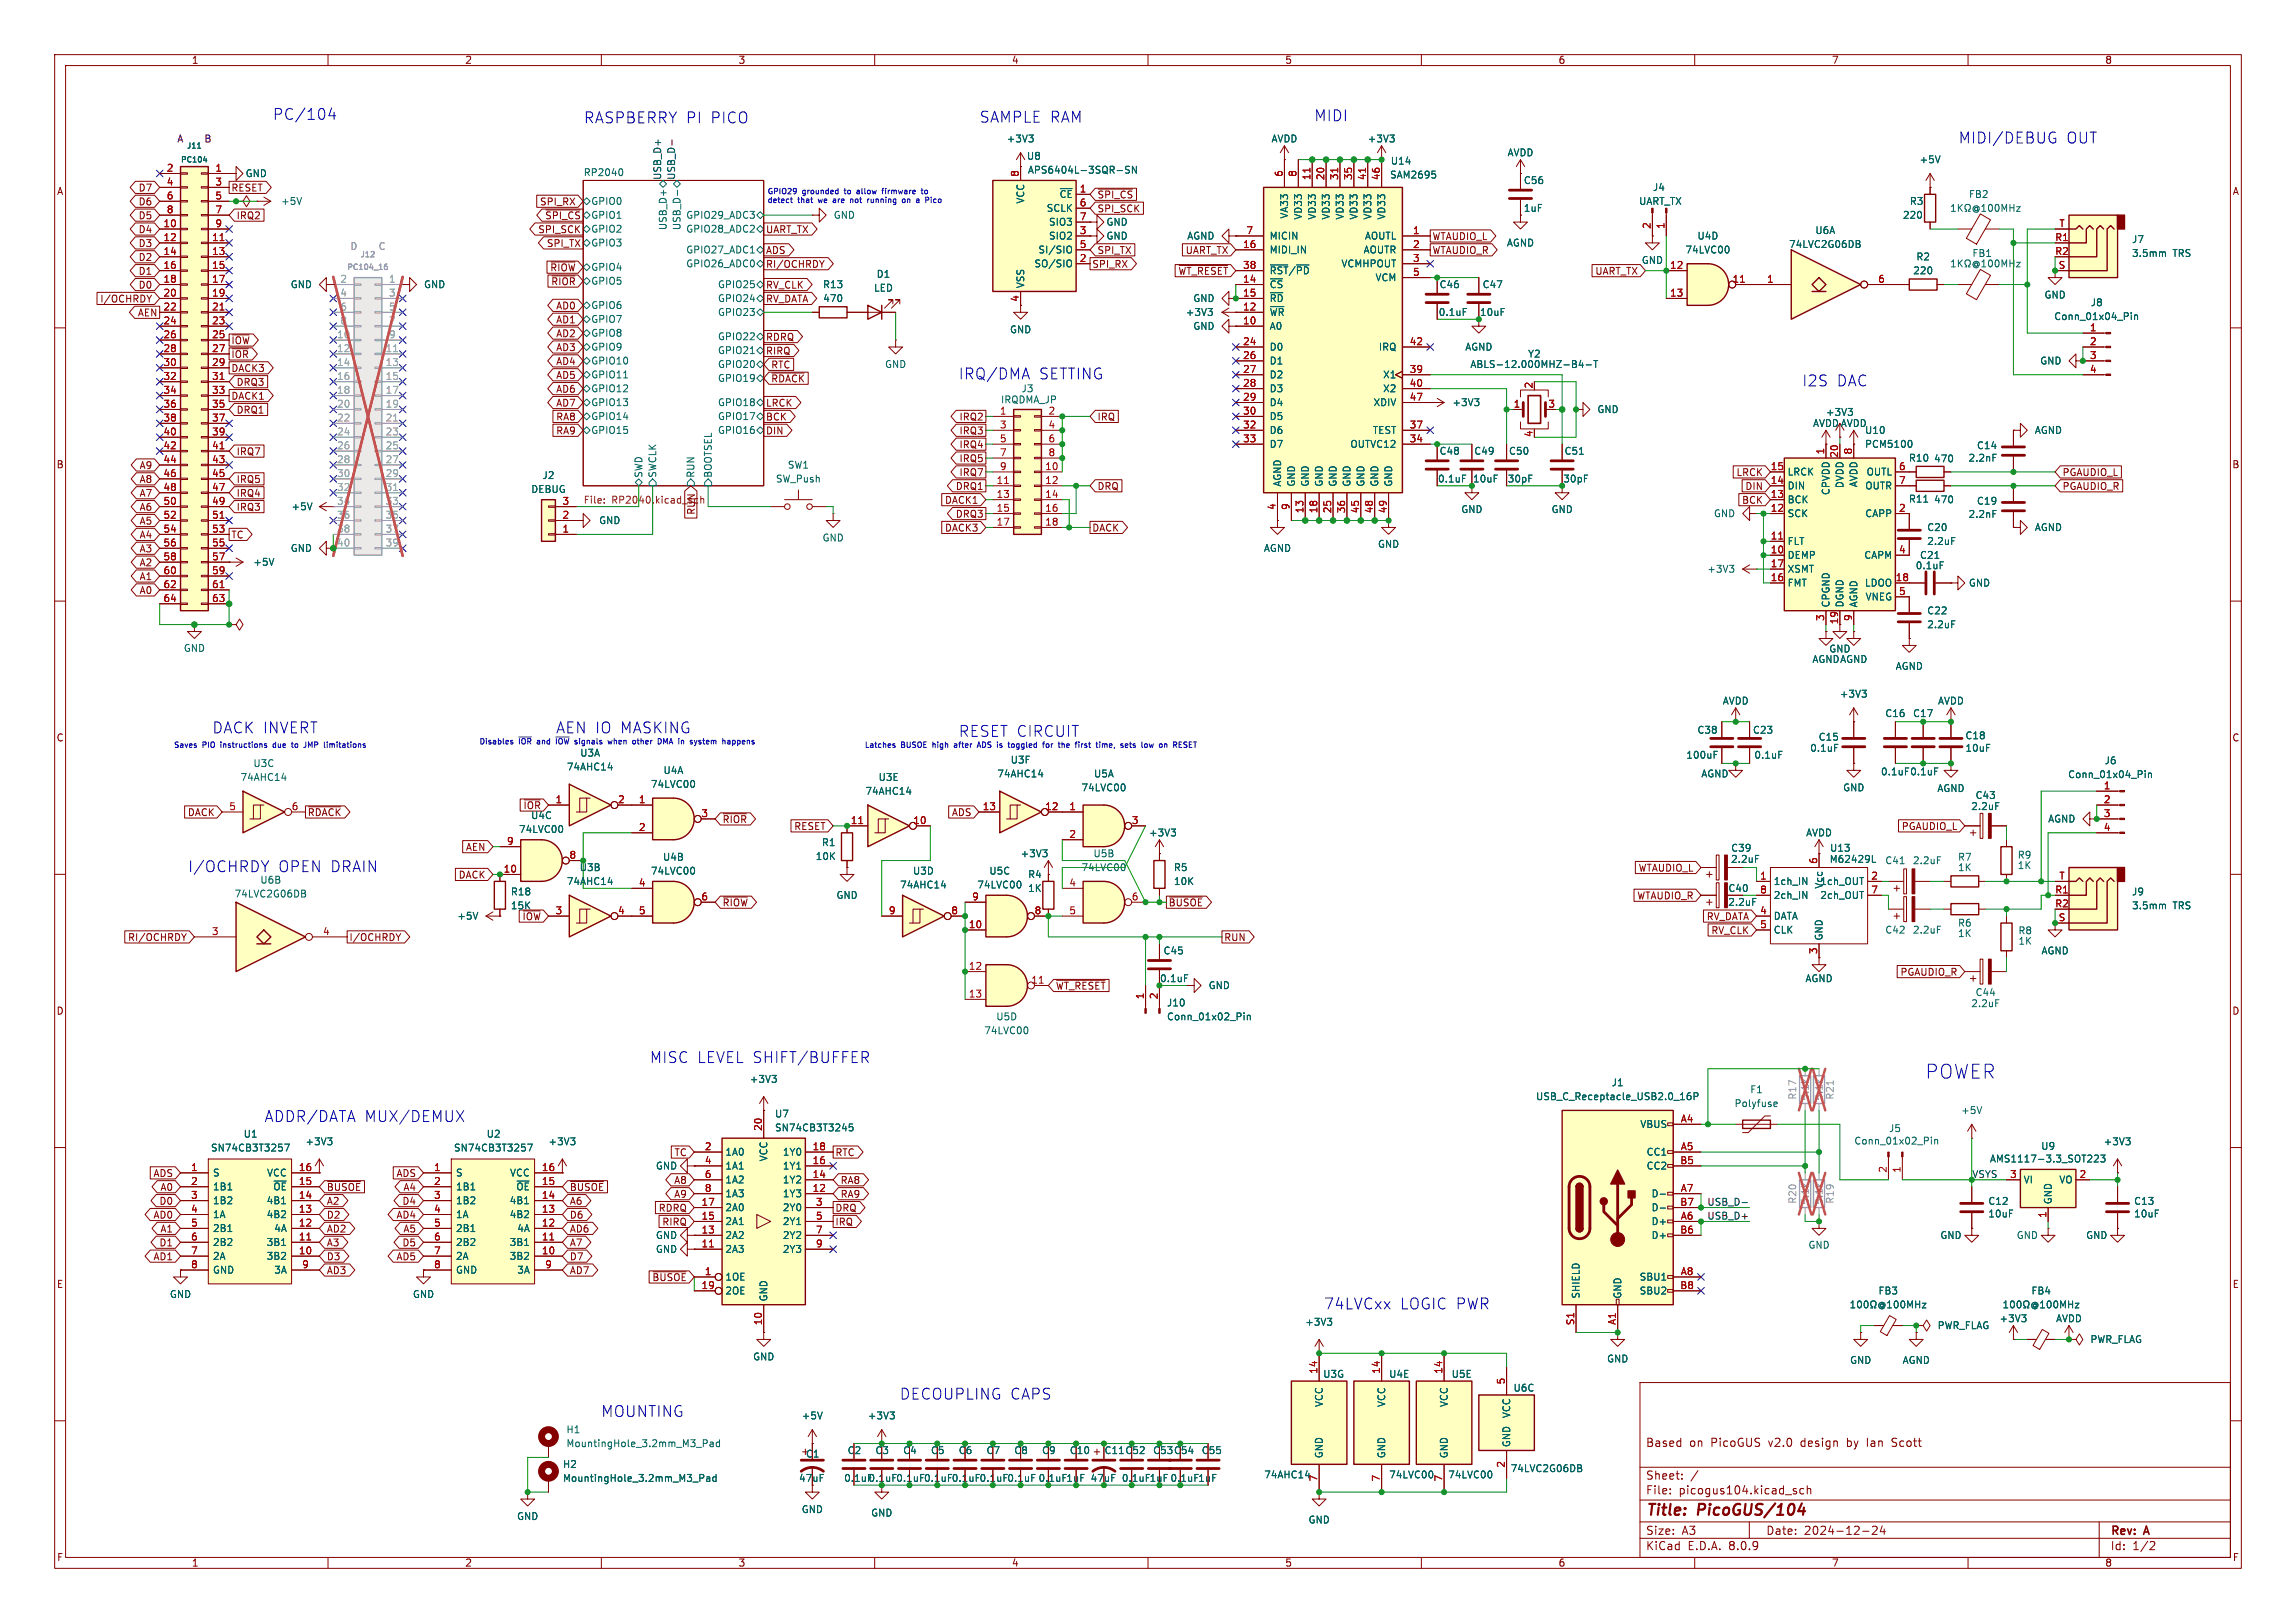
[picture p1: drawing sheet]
<svg xmlns="http://www.w3.org/2000/svg" width="420mm" height="297mm" viewBox="0 0 420 297" stroke-linecap="round" stroke-linejoin="round" font-family="sans-serif">
<defs><g id="words">
<text font-size="3.5" fill="#0000c2" x="352" y="197.6">POWER</text>
<g font-size="2.8" fill="#0000c2">
<text x="49.8" y="22.1">PC/104</text>
<text x="106.7" y="22.7">RASPBERRY PI PICO</text>
<text x="179.1" y="22.6">SAMPLE RAM</text>
<text x="240.3" y="22.4">MIDI</text>
<text x="358.1" y="26.4">MIDI/DEBUG</text>
<text x="377.9" y="26.4">OUT</text>
<text x="175.3" y="69.6">IRQ/DMA</text>
<text x="190" y="69.6">SETTING</text>
<text x="329.6" y="70.9">I2S</text>
<text x="335.9" y="70.9">DAC</text>
<text x="38.7" y="134.4">DACK INVERT</text>
<text x="101.6" y="134.4">AEN IO MASKING</text>
<text x="175.3" y="135">RESET CIRCUIT</text>
<text x="34.3" y="159.8">I/OCHRDY</text>
<text x="50.8" y="159.8">OPEN DRAIN</text>
<text x="118.7" y="194.7">MISC LEVEL SHIFT/BUFFER</text>
<text x="48.3" y="205.5">ADDR/DATA</text>
<text x="66.6" y="205.5">MUX/DEMUX</text>
<text x="242.1" y="239.8">74LVCxx</text>
<text x="256" y="239.8">LOGIC PWR</text>
<text x="164.5" y="256.3">DECOUPLING CAPS</text>
<text x="109.9" y="259.5">MOUNTING</text>
</g>
<g font-size="2.8" fill="#840000">
<text x="301" y="277.9">Title:</text>
<text x="310.6" y="277.9">PicoGUS/104</text>
</g>
<g font-size="2.1" fill="#840000">
<text x="301" y="265">Based</text>
<text x="309" y="265">on</text>
<text x="313" y="265">PicoGUS</text>
<text x="323.7" y="265">v2.0</text>
<text x="329.7" y="265">design</text>
<text x="338.3" y="265">by</text>
<text x="342.1" y="265">Ian</text>
<text x="346.8" y="265">Scott</text>
<text x="301" y="273.7">File:</text>
<text x="301" y="271">Sheet:</text>
<text x="307.1" y="273.7">picogus104.kicad_sch</text>
<text x="301" y="281.1">Size:</text>
<text x="307.6" y="281.1">A3</text>
<text x="323" y="281.1">Date:</text>
<text x="330" y="281.1">2024-12-24</text>
<text x="386" y="281.3">Rev:</text>
<text x="392.4" y="281.3">A</text>
<text x="301" y="283.9">KiCad</text>
<text x="308.7" y="283.9">E.D.A.</text>
<text x="316.3" y="283.9">8.0.9</text>
<text x="386" y="283.9">Id:</text>
<text x="390.1" y="283.9">1/2</text>
</g>
<g font-size="1.8" fill="#840000">
<text x="35" y="11.9">1</text>
<text x="85" y="11.9">2</text>
<text x="135" y="11.9">3</text>
<text x="185" y="11.9">4</text>
<text x="235" y="11.9">5</text>
<text x="285" y="11.9">6</text>
<text x="335" y="11.9">7</text>
<text x="385" y="11.9">8</text>
<text x="10.3" y="35.9">A</text>
<text x="25.3" y="35.2">D7</text>
<text x="42.2" y="35.2">RESET</text>
<text x="408.3" y="35.9">A</text>
<text x="25.3" y="40.3">D5</text>
<text x="25.3" y="37.8">D6</text>
<text x="43.2" y="40.3">IRQ2</text>
<text x="98.7" y="37.8">SPI_RX</text>
<text x="99.6" y="40.3">~{SPI_CS}GPIO1</text>
<text x="200.7" y="39.1">SPI_SCK</text>
<text x="200.7" y="36.5">~{SPI_CS}</text>
<text x="25.3" y="47.9">D2</text>
<text x="25.3" y="42.9">D4</text>
<text x="25.3" y="45.4">D3</text>
<text x="98.4" y="42.9">SPI_SCK</text>
<text x="99.9" y="45.4">SPI_TX</text>
<text x="140" y="42.9">UART_TX</text>
<text x="140" y="46.7">ADS</text>
<text x="200.7" y="46.7">SPI_TX</text>
<text x="216.8" y="46.7">UART_TX</text>
<text x="261.9" y="44.1">WTAUDIO_L</text>
<text x="261.9" y="46.7">WTAUDIO_R</text>
<text x="25.3" y="50.5">D1</text>
<text x="25.3" y="53">D0</text>
<text x="100.6" y="49.8">~{RIOW} GPIO4</text>
<text x="100.7" y="52.4">~{RIOR} GPIO5</text>
<text x="140" y="53">RV_CLK</text>
<text x="140" y="49.2">RI/OCHRDY</text>
<text x="199.7" y="49.2">SPI_RX</text>
<text x="215.5" y="50.5">~{WT_RESET}</text>
<text x="291.7" y="50.5">UART_TX</text>
<text x="18.2" y="55.6">I/OCHRDY</text>
<text x="25.1" y="58.1">AEN</text>
<text x="101.6" y="59.4">AD1</text>
<text x="101.6" y="56.8">AD0</text>
<text x="140" y="55.6">RV_DATA</text>
<text x="270.6" y="58">10uF</text>
<text x="42.2" y="65.7">~{IOR}</text>
<text x="42.2" y="63.2">~{IOW}</text>
<text x="101.6" y="61.9">AD2</text>
<text x="101.6" y="64.5">AD3</text>
<text x="140" y="65.1">RIRQ</text>
<text x="140" y="62.5">RDRQ</text>
<text x="42.2" y="68.3">DACK3</text>
<text x="43.2" y="70.8">DRQ3</text>
<text x="101.6" y="67">AD4</text>
<text x="101.6" y="69.5">AD5</text>
<text x="141" y="70.2">~{RDACK}</text>
<text x="141" y="67.6">RTC</text>
<text x="42.2" y="73.3">DACK1</text>
<text x="43.2" y="75.9">DRQ1</text>
<text x="101.6" y="77.2">RA8</text>
<text x="101.6" y="74.6">AD7</text>
<text x="101.6" y="72.1">AD6</text>
<text x="140" y="74.6">LRCK</text>
<text x="140" y="77.2">BCK</text>
<text x="175.4" y="77.2">IRQ2</text>
<text x="200.7" y="77.2">IRQ</text>
<text x="43.2" y="83.5">IRQ7</text>
<text x="101.6" y="79.7">RA9</text>
<text x="140" y="79.7">DIN</text>
<text x="175.4" y="79.7">IRQ3</text>
<text x="175.4" y="82.2">IRQ4</text>
<text x="10.3" y="85.9">B</text>
<text x="25.4" y="86">A9</text>
<text x="25.4" y="88.6">A8</text>
<text x="43.2" y="88.6">IRQ5</text>
<text x="174.7" y="89.9">DRQ1</text>
<text x="175.4" y="87.3">IRQ7</text>
<text x="175.4" y="84.8">IRQ5</text>
<text x="200.7" y="89.9">DRQ</text>
<text x="285.9" y="88.5">30pF</text>
<text x="317.5" y="87.3">LRCK</text>
<text x="319.2" y="89.9">DIN</text>
<text x="377.2" y="87.3">PGAUDIO_L</text>
<text x="377.2" y="89.9">PGAUDIO_R</text>
<text x="408.2" y="85.9">B</text>
<text x="25.4" y="93.7">A6</text>
<text x="25.4" y="91.1">A7</text>
<text x="43.2" y="91.1">IRQ4</text>
<text x="43.2" y="93.7">IRQ3</text>
<text x="127.3" y="94.3" transform="rotate(-90 127.3 94.3)">RUN</text>
<text x="172.8" y="92.4">DACK1</text>
<text x="174.7" y="94.9">DRQ3</text>
<text x="318.6" y="92.4">BCK</text>
<text x="25.4" y="98.7">A4</text>
<text x="25.4" y="96.2">A5</text>
<text x="25.4" y="101.3">A3</text>
<text x="42.2" y="98.7">TC</text>
<text x="172.8" y="97.5">DACK3</text>
<text x="199.7" y="97.5">DACK</text>
<text x="25.4" y="106.4">A1</text>
<text x="25.4" y="103.8">A2</text>
<text x="25.4" y="108.9">A0</text>
<text x="336.3" y="114.3" transform="rotate(-90 336.3 114.3)">19</text>
<text x="10.3" y="135.9">C</text>
<text x="408.2" y="135.9">C</text>
<text x="34.3" y="149.5">DACK</text>
<text x="56.2" y="149.5">~{RDACK}</text>
<text x="95.7" y="148.3">~{IOR}</text>
<text x="174" y="149.5">ADS</text>
<text x="85.1" y="155.9">AEN</text>
<text x="132.1" y="150.8">~{RIOR}</text>
<text x="145.2" y="152.1">RESET</text>
<text x="347.8" y="152.1">PGAUDIO_L</text>
<text x="83.8" y="161">DACK</text>
<text x="299.6" y="159.7">WTAUDIO_L</text>
<text x="132.1" y="166.1">~{RIOW}</text>
<text x="213.7" y="166.1">~{BUSOE}</text>
<text x="299.4" y="164.8">WTAUDIO_R</text>
<text x="316.1" y="163.4">C40</text>
<text x="23.3" y="172.4">RI/OCHRDY</text>
<text x="63.8" y="172.4">I/OCHRDY</text>
<text x="95.5" y="168.6">~{IOW}</text>
<text x="223.8" y="172.4">RUN</text>
<text x="312.1" y="168.6">RV_DATA</text>
<text x="312.9" y="171.1">RV_CLK</text>
<text x="347.5" y="178.8">PGAUDIO_R</text>
<text x="10.3" y="185.9">D</text>
<text x="193" y="181.3">~{WT_RESET}</text>
<text x="408.2" y="185.9">D</text>
<text x="28" y="215.6">ADS</text>
<text x="72.4" y="215.6">ADS</text>
<text x="123.3" y="211.8">TC</text>
<text x="152.7" y="211.8">RTC</text>
<text x="29.1" y="220.7">D0</text>
<text x="29.2" y="218.1">A0</text>
<text x="59.7" y="218.1">~{BUSOE}</text>
<text x="59.7" y="220.7">A2</text>
<text x="73.5" y="220.7">D4</text>
<text x="73.7" y="218.1">A4</text>
<text x="104.1" y="218.1">~{BUSOE}</text>
<text x="104.1" y="220.7">A6</text>
<text x="120.4" y="221.9">RDRQ</text>
<text x="123.2" y="219.4">A9</text>
<text x="123.2" y="216.9">A8</text>
<text x="152.7" y="221.9">DRQ</text>
<text x="153.7" y="216.9">RA8</text>
<text x="153.7" y="219.4">RA9</text>
<text x="28" y="223.2">AD0</text>
<text x="29.2" y="225.7">A1</text>
<text x="59.7" y="225.7">AD2</text>
<text x="59.7" y="223.2">D2</text>
<text x="72.4" y="223.2">AD4</text>
<text x="73.7" y="225.7">A5</text>
<text x="104.1" y="223.2">D6</text>
<text x="104.1" y="225.7">AD6</text>
<text x="121.1" y="224.5">RIRQ</text>
<text x="152.7" y="224.5">IRQ</text>
<text x="28" y="230.8">AD1</text>
<text x="29.1" y="228.3">D1</text>
<text x="59.7" y="230.8">D3</text>
<text x="59.7" y="233.4">AD3</text>
<text x="59.7" y="228.3">A3</text>
<text x="72.4" y="230.8">AD5</text>
<text x="73.5" y="228.3">D5</text>
<text x="104.1" y="230.8">D7</text>
<text x="104.1" y="233.4">AD7</text>
<text x="104.1" y="228.3">A7</text>
<text x="10.3" y="235.9">E</text>
<text x="119.2" y="234.6">~{BUSOE}</text>
<text x="408.3" y="235.9">E</text>
<text x="146.1" y="271.4">47uF</text>
<text x="10.3" y="285.9">F</text>
<text x="35" y="286.9">1</text>
<text x="85" y="286.9">2</text>
<text x="135" y="286.9">3</text>
<text x="185" y="286.9">4</text>
<text x="235" y="286.9">5</text>
<text x="285" y="286.9">6</text>
<text x="335" y="286.9">7</text>
<text x="385" y="286.9">8</text>
<text x="408.3" y="285.9">F</text>
</g>
<g font-size="1.8" fill="#840084">
<text x="32.3" y="26.3">A</text>
<text x="38.1" y="26.3">B</text>
</g>
<g font-size="1.8" fill="#006464">
<text x="184" y="26.3">+3V3</text>
<text x="187.7" y="29.4">U8</text>
<text x="232.5" y="26.3">AVDD</text>
<text x="250.1" y="26.3">+3V3</text>
<text x="275.7" y="28.8">AVDD</text>
<text x="44.8" y="32.6">GND</text>
<text x="106.7" y="32.3">RP2040</text>
<text x="187.9" y="32">APS6404L-3SQR-SN</text>
<text x="254.2" y="32.9">SAM2695</text>
<text x="254.3" y="30.3">U14</text>
<text x="278.6" y="33.9">C56</text>
<text x="302.3" y="35.2">J4</text>
<text x="351" y="30.1">+5V</text>
<text x="51.3" y="37.7">+5V</text>
<text x="108.1" y="37.7">GPIO0</text>
<text x="125.4" y="40.2">GPIO29_ADC3</text>
<text x="152.4" y="40.2">GND</text>
<text x="187.6" y="37.4" transform="rotate(-90 187.6 37.4)">VCC</text>
<text x="191.4" y="39">SCLK</text>
<text x="191.8" y="41.5">SIO3</text>
<text x="193.7" y="36.4">~{CE}</text>
<text x="202.3" y="41.5">GND</text>
<text x="235.8" y="40.1" transform="rotate(-90 235.8 40.1)">VA33</text>
<text x="238.4" y="40.3" transform="rotate(-90 238.4 40.3)">VD33</text>
<text x="240.9" y="40.3" transform="rotate(-90 240.9 40.3)">VD33</text>
<text x="243.4" y="40.3" transform="rotate(-90 243.4 40.3)">VD33</text>
<text x="246" y="40.3" transform="rotate(-90 246 40.3)">VD33</text>
<text x="248.5" y="40.3" transform="rotate(-90 248.5 40.3)">VD33</text>
<text x="251.1" y="40.3" transform="rotate(-90 251.1 40.3)">VD33</text>
<text x="253.6" y="40.3" transform="rotate(-90 253.6 40.3)">VD33</text>
<text x="278.6" y="39">1uF</text>
<text x="299.7" y="37.7">UART_TX</text>
<text x="348" y="40.2">220</text>
<text x="349.3" y="37.7">R3</text>
<text x="360.1" y="36.4">FB2</text>
<text x="108.1" y="42.8">GPIO2</text>
<text x="108.1" y="45.3">GPIO3</text>
<text x="122.1" y="42.2" transform="rotate(-90 122.1 42.2)">USB_D+</text>
<text x="124.7" y="42.2" transform="rotate(-90 124.7 42.2)">USB_D-</text>
<text x="125.4" y="42.8">GPIO28_ADC2</text>
<text x="125.4" y="46.6">GPIO27_ADC1</text>
<text x="189.8" y="46.6">SI/SIO</text>
<text x="191.8" y="44">SIO2</text>
<text x="202.3" y="44">GND</text>
<text x="217.1" y="44">AGND</text>
<text x="232.2" y="46.6">MIDI_IN</text>
<text x="232.2" y="44">MICIN</text>
<text x="249.3" y="46.6">AOUTR</text>
<text x="249.6" y="44">AOUTL</text>
<text x="275.5" y="45.3">AGND</text>
<text x="308.2" y="46.6">74LVC00</text>
<text x="310.4" y="44">U4D</text>
<text x="327.2" y="45.6">74LVC2G06DB</text>
<text x="332" y="43">U6A</text>
<text x="350.4" y="47.9">R2</text>
<text x="360.7" y="47.2">FB1</text>
<text x="389.9" y="44.7">J7</text>
<text x="389.9" y="47.2">3.5mm</text>
<text x="397.5" y="47.2">TRS</text>
<text x="53.1" y="52.9">GND</text>
<text x="77.5" y="52.9">GND</text>
<text x="125.4" y="49.1">GPIO26_ADC0</text>
<text x="131.2" y="52.9">GPIO25</text>
<text x="150.5" y="52.9">R13</text>
<text x="159.8" y="53.6">LED</text>
<text x="160.3" y="51">D1</text>
<text x="187.6" y="52.8" transform="rotate(-90 187.6 52.8)">VSS</text>
<text x="189.1" y="49.1">SO/SIO</text>
<text x="232.2" y="52.9">~{CS}</text>
<text x="232.2" y="50.4">~{RST}/~{PD}</text>
<text x="245.3" y="49.1">VCMHPOUT</text>
<text x="251.5" y="51.7">VCM</text>
<text x="263.2" y="52.9">C46</text>
<text x="271.1" y="52.9">C47</text>
<text x="300.2" y="48.5">GND</text>
<text x="349.9" y="50.4">220</text>
<text x="108.1" y="56.7">GPIO6</text>
<text x="108.1" y="59.3">GPIO7</text>
<text x="131.2" y="55.5">GPIO24</text>
<text x="131.2" y="58">GPIO23</text>
<text x="150.5" y="55.5">470</text>
<text x="216.8" y="58">+3V3</text>
<text x="218.2" y="55.5">GND</text>
<text x="232.2" y="58">~{WR}</text>
<text x="232.2" y="55.5">~{RD}</text>
<text x="263.1" y="58">0.1uF</text>
<text x="373.9" y="54.8">GND</text>
<text x="375.7" y="58.8">Conn_01x04_Pin</text>
<text x="382.3" y="56.2">J8</text>
<text x="108.1" y="61.8">GPIO8</text>
<text x="108.1" y="64.4">GPIO9</text>
<text x="131.2" y="65">GPIO21</text>
<text x="131.2" y="62.5">GPIO22</text>
<text x="184.7" y="61.2">GND</text>
<text x="218.2" y="60.6">GND</text>
<text x="232.2" y="60.6">A0</text>
<text x="232.2" y="64.4">D0</text>
<text x="252.1" y="64.4">IRQ</text>
<text x="267.9" y="64.4">AGND</text>
<text x="279.4" y="65.6">Y2</text>
<text x="108.1" y="66.9">GPIO10</text>
<text x="108.1" y="69.4">GPIO11</text>
<text x="108.1" y="72">GPIO12</text>
<text x="131.2" y="70.1">GPIO19</text>
<text x="131.2" y="67.5">GPIO20</text>
<text x="161.8" y="67.5">GND</text>
<text x="186.8" y="72">J3</text>
<text x="232.2" y="66.9">D1</text>
<text x="232.2" y="69.4">D2</text>
<text x="232.2" y="72">D3</text>
<text x="252.9" y="72">X2</text>
<text x="252.9" y="69.4">X1</text>
<text x="268.9" y="67.5">ABLS-12.000MHZ-B4-T</text>
<text x="373.1" y="66.9">GND</text>
<text x="108.1" y="77.1">GPIO14</text>
<text x="108.1" y="74.5">GPIO13</text>
<text x="131.2" y="77.1">GPIO17</text>
<text x="131.2" y="74.5">GPIO18</text>
<text x="183" y="74">IRQDMA_JP</text>
<text x="232.2" y="74.5">D4</text>
<text x="232.2" y="77.1">D5</text>
<text x="251.1" y="74.5">XDIV</text>
<text x="265.6" y="74.5">+3V3</text>
<text x="292.1" y="75.8">GND</text>
<text x="333.9" y="76.3">+3V3</text>
<text x="108.1" y="79.6">GPIO15</text>
<text x="131.2" y="79.6">GPIO16</text>
<text x="232.2" y="79.6">D6</text>
<text x="232.2" y="82.1">D7</text>
<text x="246.9" y="82.1">OUTVC12</text>
<text x="251" y="79.6">TEST</text>
<text x="263.2" y="83.4">C48</text>
<text x="269.6" y="83.4">C49</text>
<text x="275.9" y="83.4">C50</text>
<text x="286.1" y="83.4">C51</text>
<text x="331.5" y="78.3">AVDD</text>
<text x="336.6" y="78.3">AVDD</text>
<text x="341.1" y="79.6">U10</text>
<text x="341.1" y="82.1">PCM5100</text>
<text x="361.5" y="82.4">C14</text>
<text x="372.1" y="79.6">AGND</text>
<text x="99.1" y="87.9">J2</text>
<text x="117.7" y="87.5" transform="rotate(-90 117.7 87.5)">SWD</text>
<text x="120.2" y="87.5" transform="rotate(-90 120.2 87.5)">SWCLK</text>
<text x="127.2" y="87.5" transform="rotate(-90 127.2 87.5)">RUN</text>
<text x="130.4" y="87.5" transform="rotate(-90 130.4 87.5)">BOOTSEL</text>
<text x="141.8" y="88.5">SW_Push</text>
<text x="144" y="86">SW1</text>
<text x="234.5" y="89.2" transform="rotate(-90 234.5 89.2)">AGND</text>
<text x="237.1" y="89.2" transform="rotate(-90 237.1 89.2)">GND</text>
<text x="239.6" y="89.2" transform="rotate(-90 239.6 89.2)">GND</text>
<text x="242.2" y="89.2" transform="rotate(-90 242.2 89.2)">GND</text>
<text x="244.7" y="89.2" transform="rotate(-90 244.7 89.2)">GND</text>
<text x="247.2" y="89.2" transform="rotate(-90 247.2 89.2)">GND</text>
<text x="249.8" y="89.2" transform="rotate(-90 249.8 89.2)">GND</text>
<text x="252.3" y="89.2" transform="rotate(-90 252.3 89.2)">GND</text>
<text x="254.9" y="89.2" transform="rotate(-90 254.9 89.2)">GND</text>
<text x="263" y="88.5">0.1uF</text>
<text x="269.4" y="88.5">10uF</text>
<text x="275.7" y="88.5">30pF</text>
<text x="326.9" y="89.8">DIN</text>
<text x="326.9" y="87.2">LRCK</text>
<text x="337.4" y="89.4" transform="rotate(-90 337.4 89.4)">DVDD</text>
<text x="340" y="89.2" transform="rotate(-90 340 89.2)">AVDD</text>
<text x="341.1" y="89.8">OUTR</text>
<text x="341.3" y="87.2">OUTL</text>
<text x="349.1" y="84.7">R10</text>
<text x="353.7" y="84.8">470</text>
<text x="360" y="84.7">2.2nF</text>
<text x="53.2" y="93.6">+5V</text>
<text x="97.1" y="90.4">DEBUG</text>
<text x="267.2" y="94.1">GND</text>
<text x="283.7" y="94.1">GND</text>
<text x="313.4" y="94.8">GND</text>
<text x="326.9" y="94.8">SCK</text>
<text x="326.9" y="92.3">BCK</text>
<text x="334.9" y="90.7" transform="rotate(-90 334.9 90.7)">CPVDD</text>
<text x="341.1" y="94.8">CAPP</text>
<text x="349.1" y="92.2">R11</text>
<text x="353.7" y="92.3">470</text>
<text x="360" y="95">2.2nF</text>
<text x="361.5" y="92.6">C19</text>
<text x="53.1" y="101.2">GND</text>
<text x="109.5" y="96.1">GND</text>
<text x="150.4" y="99.3">GND</text>
<text x="231.1" y="101.2">AGND</text>
<text x="252" y="100.4">GND</text>
<text x="326.9" y="99.9">FLT</text>
<text x="352.4" y="97.4">C20</text>
<text x="352.4" y="99.9">2.2uF</text>
<text x="372.1" y="97.4">AGND</text>
<text x="46.2" y="103.7">+5V</text>
<text x="312.2" y="105">+3V3</text>
<text x="326.9" y="102.5">DEMP</text>
<text x="326.9" y="107.5">FMT</text>
<text x="326.9" y="105">XSMT</text>
<text x="340.9" y="102.5">CAPM</text>
<text x="341" y="107.5">LDOO</text>
<text x="350.3" y="104.4">0.1uF</text>
<text x="351.1" y="102.5">C21</text>
<text x="360.1" y="107.5">GND</text>
<text x="334.9" y="111.3" transform="rotate(-90 334.9 111.3)">CPGND</text>
<text x="337.4" y="111.3" transform="rotate(-90 337.4 111.3)">DGND</text>
<text x="340" y="111.3" transform="rotate(-90 340 111.3)">AGND</text>
<text x="341.2" y="110.1">VNEG</text>
<text x="352.4" y="112.6">C22</text>
<text x="33.5" y="119.5">GND</text>
<text x="334.5" y="119.6">GND</text>
<text x="352.4" y="115.2">2.2uF</text>
<text x="331.4" y="121.5">AGNDAGND</text>
<text x="346.7" y="122.8">AGND</text>
<text x="315" y="129.1">AVDD</text>
<text x="336.4" y="127.9">+3V3</text>
<text x="344.8" y="131.4">C16</text>
<text x="349.8" y="131.4">C17</text>
<text x="354.4" y="129.1">AVDD</text>
<text x="310.4" y="134.5">C38</text>
<text x="320.6" y="134.5">C23</text>
<text x="331" y="137.8">0.1uF</text>
<text x="332.6" y="135.7">C15</text>
<text x="359.4" y="135.5">C18</text>
<text x="359.4" y="137.8">10uF</text>
<text x="43.9" y="143.1">74AHC14</text>
<text x="46.3" y="140.6">U3C</text>
<text x="103.6" y="141.2">74AHC14</text>
<text x="106" y="138.7">U3A</text>
<text x="121.3" y="141.8">U4A</text>
<text x="160.6" y="143.1">U3E</text>
<text x="182.3" y="142.5">74AHC14</text>
<text x="184.8" y="139.9">U3F</text>
<text x="200" y="142.5">U5A</text>
<text x="308.4" y="139">100uF</text>
<text x="311.1" y="142.5">AGND</text>
<text x="320.8" y="139">0.1uF</text>
<text x="344" y="142.1">0.1uF 0.1uF</text>
<text x="378.2" y="142.6">Conn_01x04_Pin</text>
<text x="384.9" y="140.1">J6</text>
<text x="119" y="144.4">74LVC00</text>
<text x="158.2" y="145.6">74AHC14</text>
<text x="197.7" y="145">74LVC00</text>
<text x="337.1" y="145">GND</text>
<text x="354.3" y="145.1">AGND</text>
<text x="360.5" y="148.4">2.2uF</text>
<text x="361.3" y="146.4">C43</text>
<text x="94.8" y="152.6">74LVC00</text>
<text x="97" y="150.1">U4C</text>
<text x="150.3" y="155">R1</text>
<text x="210.1" y="153.3">+3V3</text>
<text x="330.3" y="153.3">AVDD</text>
<text x="374.6" y="150.7">AGND</text>
<text x="47.5" y="161.9">U6B</text>
<text x="105.9" y="159.6">U3B</text>
<text x="119" y="160.2">74LVC00</text>
<text x="121.2" y="157.7">U4B</text>
<text x="149.1" y="157.6">10K</text>
<text x="166.9" y="160.2">U3D</text>
<text x="180.9" y="160.2">U5C</text>
<text x="186.6" y="157.1">+3V3</text>
<text x="188" y="160.9">R4</text>
<text x="197.7" y="159.6">74LVC00</text>
<text x="199.9" y="157.1">U5B</text>
<text x="214.6" y="159.6">R5</text>
<text x="316.5" y="158.1">2.2uF</text>
<text x="316.6" y="156.1">C39</text>
<text x="334.6" y="158.1">M62429L</text>
<text x="334.7" y="156.1">U13</text>
<text x="344.8" y="158.3">C41</text>
<text x="349.8" y="158.3">2.2uF</text>
<text x="358.1" y="157.7">R7</text>
<text x="358.1" y="159.6">1K</text>
<text x="369" y="157.3">R9</text>
<text x="369" y="159.2">1K</text>
<text x="42.8" y="164.4">74LVC2G06DB</text>
<text x="93.4" y="164.1">R18</text>
<text x="93.4" y="166.6">15K</text>
<text x="103.6" y="162.2">74AHC14</text>
<text x="152.9" y="164.7">GND</text>
<text x="164.5" y="162.8">74AHC14</text>
<text x="178.7" y="162.8">74LVC00</text>
<text x="188" y="163.4">1K</text>
<text x="214.6" y="162.2">10K</text>
<text x="316" y="166">2.2uF</text>
<text x="324.4" y="162.2">1ch_IN</text>
<text x="324.4" y="164.7">2ch_IN</text>
<text x="332.9" y="162.2">1ch_OUT</text>
<text x="332.9" y="164.7">2ch_OUT</text>
<text x="333.6" y="162.7" transform="rotate(-90 333.6 162.7)">Vcc</text>
<text x="389.9" y="164.1">J9</text>
<text x="389.9" y="166.6">3.5mm</text>
<text x="397.5" y="166.6">TRS</text>
<text x="83.5" y="168.5">+5V</text>
<text x="324.4" y="168.5">DATA</text>
<text x="324.4" y="171">CLK</text>
<text x="333.6" y="172.2" transform="rotate(-90 333.6 172.2)">GND</text>
<text x="344.8" y="171">C42</text>
<text x="349.8" y="171">2.2uF</text>
<text x="358.1" y="169.8">R6</text>
<text x="358.1" y="171.7">1K</text>
<text x="369.1" y="171.2">R8</text>
<text x="369.1" y="173.1">1K</text>
<text x="212.1" y="179.9">0.1uF</text>
<text x="212.7" y="174.9">C45</text>
<text x="330.2" y="179.9">AGND</text>
<text x="373.3" y="174.9">AGND</text>
<text x="213.4" y="184.4">J10</text>
<text x="221" y="181.2">GND</text>
<text x="360.5" y="184.5">2.2uF</text>
<text x="361.3" y="182.5">C44</text>
<text x="179.9" y="189.5">74LVC00</text>
<text x="182.1" y="186.9">U5D</text>
<text x="213.4" y="186.9">Conn_01x02_Pin</text>
<text x="137.1" y="198.3">+3V3</text>
<text x="280.9" y="201.5">USB_C_Receptacle_USB2.0_16P</text>
<text x="294.7" y="199">J1</text>
<text x="317.2" y="202.8">Polyfuse</text>
<text x="320.1" y="200.3">F1</text>
<text x="44.5" y="208.4">U1</text>
<text x="55.8" y="209.8">+3V3</text>
<text x="88.9" y="208.4">U2</text>
<text x="100.2" y="209.8">+3V3</text>
<text x="141.7" y="207.2">SN74CB3T3245</text>
<text x="141.7" y="204.7">U7</text>
<text x="300" y="206.6">VBUS</text>
<text x="339.1" y="209.7">Conn_01x02_Pin</text>
<text x="345.4" y="207.4">J5</text>
<text x="358.6" y="204.1">+5V</text>
<text x="384.7" y="209.8">+3V3</text>
<text x="38.5" y="210.9">SN74CB3T3257</text>
<text x="38.9" y="215.5">S</text>
<text x="48.7" y="215.5">VCC</text>
<text x="82.9" y="210.9">SN74CB3T3257</text>
<text x="83.3" y="215.5">S</text>
<text x="93.2" y="215.5">VCC</text>
<text x="119.9" y="214.2">GND</text>
<text x="132.6" y="211.7">1A0</text>
<text x="132.6" y="214.2">1A1</text>
<text x="140.6" y="212.6" transform="rotate(-90 140.6 212.6)">VCC</text>
<text x="143.1" y="214.2">1Y1</text>
<text x="143.1" y="211.7">1Y0</text>
<text x="301.1" y="211.7">CC1</text>
<text x="301.1" y="214.2">CC2</text>
<text x="363.9" y="212.9">AMS1117-3.3_SOT223</text>
<text x="373.3" y="210.6">U9</text>
<text x="38.9" y="218">1B1</text>
<text x="38.9" y="220.6">1B2</text>
<text x="48.7" y="220.6">4B1</text>
<text x="49.9" y="218">~{OE}</text>
<text x="83.3" y="218">1B1</text>
<text x="83.3" y="220.6">1B2</text>
<text x="93.1" y="220.6">4B1</text>
<text x="94.3" y="218">~{OE}</text>
<text x="132.6" y="221.8">2A0</text>
<text x="132.6" y="216.8">1A2</text>
<text x="132.6" y="219.3">1A3</text>
<text x="143.1" y="219.3">1Y3</text>
<text x="143.1" y="216.8">1Y2</text>
<text x="143.1" y="221.8">2Y0</text>
<text x="302" y="219.3">D-</text>
<text x="302" y="221.8">D-</text>
<text x="363.6" y="220.7">C12</text>
<text x="370.1" y="216.8">VI</text>
<text x="375.5" y="220.5" transform="rotate(-90 375.5 220.5)">GND</text>
<text x="376.6" y="216.8">VO</text>
<text x="390.3" y="220.7">C13</text>
<text x="38.9" y="223.1">1A</text>
<text x="38.9" y="225.7">2B1</text>
<text x="48.7" y="223.1">4B2</text>
<text x="50.1" y="225.7">4A</text>
<text x="83.3" y="223.1">1A</text>
<text x="83.3" y="225.7">2B1</text>
<text x="93.1" y="223.1">4B2</text>
<text x="94.5" y="225.7">4A</text>
<text x="119.9" y="226.9">GND</text>
<text x="132.6" y="226.9">2A2</text>
<text x="132.6" y="224.4">2A1</text>
<text x="143.1" y="224.4">2Y1</text>
<text x="143.1" y="226.9">2Y2</text>
<text x="302" y="224.4">D+</text>
<text x="302" y="226.9">D+</text>
<text x="354.8" y="226.9">GND</text>
<text x="363.6" y="223">10uF</text>
<text x="368.8" y="226.9">GND</text>
<text x="381.5" y="226.9">GND</text>
<text x="390.3" y="223">10uF</text>
<text x="38.9" y="228.2">2B2</text>
<text x="38.9" y="230.7">2A</text>
<text x="38.9" y="233.3">GND</text>
<text x="48.7" y="230.7">3B2</text>
<text x="48.7" y="228.2">3B1</text>
<text x="50.1" y="233.3">3A</text>
<text x="83.3" y="228.2">2B2</text>
<text x="83.3" y="230.7">2A</text>
<text x="83.3" y="233.3">GND</text>
<text x="93.1" y="230.7">3B2</text>
<text x="93.1" y="228.2">3B1</text>
<text x="94.5" y="233.3">3A</text>
<text x="119.9" y="229.5">GND</text>
<text x="132.6" y="229.5">2A3</text>
<text x="143.1" y="229.5">2Y3</text>
<text x="330.7" y="228.7">GND</text>
<text x="31" y="237.7">GND</text>
<text x="75.4" y="237.7">GND</text>
<text x="132.6" y="234.5">1OE</text>
<text x="132.6" y="237.1">2OE</text>
<text x="140.6" y="238.3" transform="rotate(-90 140.6 238.3)">GND</text>
<text x="289.2" y="237.7" transform="rotate(-90 289.2 237.7)">SHIELD</text>
<text x="296.8" y="237.7" transform="rotate(-90 296.8 237.7)">GND</text>
<text x="299.8" y="234.5">SBU1</text>
<text x="299.8" y="237.1">SBU2</text>
<text x="343.5" y="237.1">FB3</text>
<text x="371.5" y="237.1">FB4</text>
<text x="238.7" y="242.8">+3V3</text>
<text x="354.3" y="243.4">PWR_FLAG</text>
<text x="365.7" y="242.2">+3V3</text>
<text x="376" y="242.2">AVDD</text>
<text x="382.3" y="246">PWR_FLAG</text>
<text x="137.7" y="249.1">GND</text>
<text x="293.9" y="249.5">GND</text>
<text x="338.3" y="249.8">GND</text>
<text x="347.9" y="249.8">AGND</text>
<text x="241.9" y="252.3">U3G</text>
<text x="242.2" y="257.6" transform="rotate(-90 242.2 257.6)">VCC</text>
<text x="253.6" y="257.6" transform="rotate(-90 253.6 257.6)">VCC</text>
<text x="254" y="252.3">U4E</text>
<text x="265" y="257.6" transform="rotate(-90 265 257.6)">VCC</text>
<text x="265.4" y="252.3">U5E</text>
<text x="276.8" y="254.9">U6C</text>
<text x="103.5" y="262.5">H1</text>
<text x="146.6" y="259.9">+5V</text>
<text x="158.6" y="259.9">+3V3</text>
<text x="276.5" y="259.6" transform="rotate(-90 276.5 259.6)">VCC</text>
<text x="102.9" y="268.8">H2</text>
<text x="103.5" y="265">MountingHole_3.2mm_M3_Pad</text>
<text x="147.3" y="266.9">C1</text>
<text x="154.9" y="266.3">C2</text>
<text x="160" y="266.3">C3</text>
<text x="165.1" y="266.3">C4</text>
<text x="170.2" y="266.3">C5</text>
<text x="175.3" y="266.3">C6</text>
<text x="180.3" y="266.3">C7</text>
<text x="185.4" y="266.3">C8</text>
<text x="190.5" y="266.3">C9</text>
<text x="195.6" y="266.3">C10</text>
<text x="201.9" y="266.3">C11 C52</text>
<text x="210.8" y="266.3">C53 C54</text>
<text x="219.7" y="266.3">C55</text>
<text x="242.2" y="267" transform="rotate(-90 242.2 267)">GND</text>
<text x="253.6" y="267" transform="rotate(-90 253.6 267)">GND</text>
<text x="265" y="267" transform="rotate(-90 265 267)">GND</text>
<text x="276.2" y="269.6">74LVC2G06DB</text>
<text x="276.5" y="264.9" transform="rotate(-90 276.5 264.9)">GND</text>
<text x="102.9" y="271.4">MountingHole_3.2mm_M3_Pad</text>
<text x="154.3" y="271.4">0.1uF0.1uF 0.1uF 0.1uF 0.1uF 0.1uF 0.1uF 0.1uF 1uF</text>
<text x="199.4" y="271.4">47uF</text>
<text x="205.1" y="271.4">0.1uF 1uF 0.1uF 1uF</text>
<text x="231.1" y="270.7">74AHC14</text>
<text x="254" y="270.7">74LVC00</text>
<text x="264.8" y="270.7">74LVC00</text>
<text x="94.5" y="278.4">GND</text>
<text x="146.6" y="277.1">GND</text>
<text x="159.3" y="277.7">GND</text>
<text x="239.3" y="279">GND</text>
</g>
<g font-size="1.8" fill="#a90000">
<text x="30.4" y="31.5">2</text>
<text x="30.4" y="34">4</text>
<text x="39.3" y="31.5">1</text>
<text x="39.3" y="34">3</text>
<text x="186.4" y="32.5" transform="rotate(-90 186.4 32.5)">8</text>
<text x="197.4" y="35.3">1</text>
<text x="234.7" y="32.5" transform="rotate(-90 234.7 32.5)">6</text>
<text x="237.2" y="32.5" transform="rotate(-90 237.2 32.5)">8</text>
<text x="239.8" y="33.1" transform="rotate(-90 239.8 33.1)">11</text>
<text x="242.3" y="33.1" transform="rotate(-90 242.3 33.1)">20</text>
<text x="244.9" y="33.1" transform="rotate(-90 244.9 33.1)">31</text>
<text x="247.4" y="33.1" transform="rotate(-90 247.4 33.1)">35</text>
<text x="249.9" y="33.1" transform="rotate(-90 249.9 33.1)">41</text>
<text x="252.5" y="33.1" transform="rotate(-90 252.5 33.1)">46</text>
<text x="29.8" y="41.7">10</text>
<text x="30.4" y="36.6">6</text>
<text x="30.4" y="39.1">8</text>
<text x="39.3" y="36.6">5</text>
<text x="39.3" y="39.1">7</text>
<text x="39.3" y="41.7">9</text>
<text x="197.4" y="37.8">6</text>
<text x="197.4" y="40.4">7</text>
<text x="302" y="42" transform="rotate(-90 302 42)">2</text>
<text x="304.5" y="42" transform="rotate(-90 304.5 42)">1</text>
<text x="376.6" y="41.7">T</text>
<text x="29.8" y="44.2">12</text>
<text x="29.8" y="46.7">14</text>
<text x="38.7" y="44.2">11</text>
<text x="38.7" y="46.7">13</text>
<text x="197.4" y="42.9">3</text>
<text x="197.4" y="45.5">5</text>
<text x="227.3" y="45.5">16</text>
<text x="227.9" y="42.9">7</text>
<text x="258.4" y="42.9">1</text>
<text x="258.4" y="45.5">2</text>
<text x="375.8" y="44.2">R1</text>
<text x="375.8" y="46.7">R2</text>
<text x="29.8" y="49.3">16</text>
<text x="29.8" y="51.8">18</text>
<text x="38.7" y="49.3">15</text>
<text x="38.7" y="51.8">17</text>
<text x="197.4" y="48">2</text>
<text x="227.3" y="51.8">14</text>
<text x="227.3" y="49.3">38</text>
<text x="258.4" y="48">3</text>
<text x="258.4" y="50.5">5</text>
<text x="305.4" y="49.3">12</text>
<text x="316.8" y="51.8">11</text>
<text x="323.1" y="51.8">1</text>
<text x="343.5" y="51.8">6</text>
<text x="376.5" y="49.3">S</text>
<text x="29.8" y="54.4">20</text>
<text x="29.8" y="56.9">22</text>
<text x="29.8" y="59.4">24</text>
<text x="38.7" y="54.4">19</text>
<text x="38.7" y="56.9">21</text>
<text x="38.7" y="59.4">23</text>
<text x="186.4" y="55.3" transform="rotate(-90 186.4 55.3)">4</text>
<text x="227.3" y="59.4">10</text>
<text x="227.3" y="56.9">12</text>
<text x="227.3" y="54.4">15</text>
<text x="305.4" y="54.4">13</text>
<text x="29.8" y="62">26</text>
<text x="29.8" y="64.5">28</text>
<text x="38.7" y="62">25</text>
<text x="38.7" y="64.5">27</text>
<text x="227.3" y="63.2">24</text>
<text x="227.3" y="65.8">26</text>
<text x="257.8" y="63.2">42</text>
<text x="382.2" y="60.7">1</text>
<text x="382.2" y="63.2">2</text>
<text x="382.2" y="65.8">3</text>
<text x="29.8" y="67.1">30</text>
<text x="29.8" y="69.6">32</text>
<text x="38.7" y="67.1">29</text>
<text x="38.7" y="69.6">31</text>
<text x="227.3" y="68.3">27</text>
<text x="227.3" y="70.9">28</text>
<text x="257.8" y="70.9">40</text>
<text x="257.8" y="68.3">39</text>
<text x="280.4" y="71.2" transform="rotate(-90 280.4 71.2)">2</text>
<text x="382.2" y="68.3">4</text>
<text x="29.8" y="72.1">34</text>
<text x="29.8" y="74.7">36</text>
<text x="29.8" y="77.2">38</text>
<text x="38.7" y="72.1">33</text>
<text x="38.7" y="74.7">35</text>
<text x="38.7" y="77.2">37</text>
<text x="182.8" y="75.9">1</text>
<text x="191.7" y="75.9">2</text>
<text x="227.3" y="73.4">29</text>
<text x="227.3" y="75.9">30</text>
<text x="257.8" y="73.4">47</text>
<text x="276.8" y="74.7">1</text>
<text x="283.1" y="74.7">3</text>
<text x="29.8" y="79.8">40</text>
<text x="29.8" y="82.3">42</text>
<text x="38.7" y="79.8">39</text>
<text x="38.7" y="82.3">41</text>
<text x="182.8" y="78.5">3</text>
<text x="182.8" y="81">5</text>
<text x="182.8" y="83.6">7</text>
<text x="191.7" y="78.5">4</text>
<text x="191.7" y="81">6</text>
<text x="191.7" y="83.6">8</text>
<text x="227.3" y="78.5">32</text>
<text x="227.3" y="81">33</text>
<text x="257.8" y="81">34</text>
<text x="257.8" y="78.5">37</text>
<text x="280.4" y="80.1" transform="rotate(-90 280.4 80.1)">4</text>
<text x="333.8" y="83.3" transform="rotate(-90 333.8 83.3)">1</text>
<text x="336.3" y="83.9" transform="rotate(-90 336.3 83.9)">20</text>
<text x="338.8" y="83.3" transform="rotate(-90 338.8 83.3)">8</text>
<text x="29.8" y="84.8">44</text>
<text x="29.8" y="87.4">46</text>
<text x="29.8" y="89.9">48</text>
<text x="38.7" y="84.8">43</text>
<text x="38.7" y="87.4">45</text>
<text x="38.7" y="89.9">47</text>
<text x="182.2" y="88.6">11</text>
<text x="182.8" y="86.1">9</text>
<text x="191.1" y="86.1">10</text>
<text x="191.1" y="88.6">12</text>
<text x="323.8" y="88.6">14</text>
<text x="323.8" y="86.1">15</text>
<text x="347.3" y="86.1">6</text>
<text x="347.3" y="88.6">7</text>
<text x="29.8" y="92.5">50</text>
<text x="29.8" y="95">52</text>
<text x="38.7" y="92.5">49</text>
<text x="38.7" y="95">51</text>
<text x="102.8" y="95">2</text>
<text x="102.8" y="92.5">3</text>
<text x="182.2" y="91.2">13</text>
<text x="182.2" y="93.7">15</text>
<text x="191.1" y="91.2">14</text>
<text x="191.1" y="93.7">16</text>
<text x="233.4" y="93.4" transform="rotate(-90 233.4 93.4)">4</text>
<text x="236" y="93.4" transform="rotate(-90 236 93.4)">9</text>
<text x="238.5" y="94" transform="rotate(-90 238.5 94)">13</text>
<text x="241" y="94" transform="rotate(-90 241 94)">18</text>
<text x="243.6" y="94" transform="rotate(-90 243.6 94)">25</text>
<text x="246.1" y="94" transform="rotate(-90 246.1 94)">36</text>
<text x="248.7" y="94" transform="rotate(-90 248.7 94)">45</text>
<text x="251.2" y="94" transform="rotate(-90 251.2 94)">48</text>
<text x="253.7" y="94" transform="rotate(-90 253.7 94)">49</text>
<text x="323.8" y="93.7">12</text>
<text x="323.8" y="91.2">13</text>
<text x="347.3" y="93.7">2</text>
<text x="29.8" y="97.5">54</text>
<text x="29.8" y="100.1">56</text>
<text x="38.7" y="97.5">53</text>
<text x="38.7" y="100.1">55</text>
<text x="102.8" y="97.5">1</text>
<text x="182.2" y="96.3">17</text>
<text x="191.1" y="96.3">18</text>
<text x="323.8" y="101.3">10</text>
<text x="323.8" y="98.8">11</text>
<text x="347.3" y="101.3">4</text>
<text x="29.8" y="102.6">58</text>
<text x="29.8" y="105.2">60</text>
<text x="29.8" y="107.7">62</text>
<text x="38.7" y="102.6">57</text>
<text x="38.7" y="105.2">59</text>
<text x="38.7" y="107.7">61</text>
<text x="323.8" y="106.4">16</text>
<text x="323.8" y="103.9">17</text>
<text x="346.7" y="106.4">18</text>
<text x="29.8" y="110.2">64</text>
<text x="38.7" y="110.2">63</text>
<text x="333.8" y="113.7" transform="rotate(-90 333.8 113.7)">3</text>
<text x="338.8" y="113.7" transform="rotate(-90 338.8 113.7)">9</text>
<text x="347.3" y="109">5</text>
<text x="41.8" y="148.3">5</text>
<text x="53.3" y="148.3">6</text>
<text x="101.5" y="147.1">1</text>
<text x="113" y="147.1">2</text>
<text x="116.8" y="147.1">1</text>
<text x="128.2" y="149.6">3</text>
<text x="179.7" y="148.3">13</text>
<text x="191.1" y="148.3">12</text>
<text x="195.5" y="148.3">1</text>
<text x="384.7" y="144.5">1</text>
<text x="384.7" y="147.1">2</text>
<text x="384.7" y="149.6">3</text>
<text x="92.6" y="154.7">9</text>
<text x="116.8" y="152.1">2</text>
<text x="155.5" y="150.9">11</text>
<text x="167" y="150.9">10</text>
<text x="195.5" y="153.4">2</text>
<text x="206.9" y="150.9">3</text>
<text x="384.7" y="152.1">4</text>
<text x="92" y="159.8">10</text>
<text x="104.1" y="157.2">8</text>
<text x="321.9" y="161">1</text>
<text x="332.5" y="158.2" transform="rotate(-90 332.5 158.2)">6</text>
<text x="342.2" y="161">2</text>
<text x="376.6" y="161">T</text>
<text x="101.5" y="167.4">3</text>
<text x="113" y="167.4">4</text>
<text x="116.8" y="162.3">4</text>
<text x="116.8" y="167.4">5</text>
<text x="128.2" y="164.8">6</text>
<text x="162.5" y="167.4">9</text>
<text x="173.9" y="167.4">8</text>
<text x="177.7" y="164.8">9</text>
<text x="189.2" y="167.4">8</text>
<text x="195.5" y="162.3">4</text>
<text x="195.5" y="167.4">5</text>
<text x="206.9" y="164.8">6</text>
<text x="321.9" y="167.4">4</text>
<text x="321.9" y="163.6">8</text>
<text x="342.2" y="163.6">7</text>
<text x="375.8" y="163.6">R1</text>
<text x="375.8" y="166.1">R2</text>
<text x="38.7" y="171.2">3</text>
<text x="59" y="171.2">4</text>
<text x="177.1" y="169.9">10</text>
<text x="321.9" y="169.9">5</text>
<text x="376.5" y="168.7">S</text>
<text x="177.1" y="177.5">12</text>
<text x="332.5" y="174.7" transform="rotate(-90 332.5 174.7)">3</text>
<text x="177.1" y="182.6">13</text>
<text x="188.6" y="180.1">11</text>
<text x="209.3" y="183" transform="rotate(-90 209.3 183)">1</text>
<text x="211.8" y="183" transform="rotate(-90 211.8 183)">2</text>
<text x="139.4" y="207.1" transform="rotate(-90 139.4 207.1)">20</text>
<text x="307.4" y="205.5">A4</text>
<text x="34.9" y="214.4">1</text>
<text x="54.6" y="214.4">16</text>
<text x="79.3" y="214.4">1</text>
<text x="99" y="214.4">16</text>
<text x="128.8" y="210.6">2</text>
<text x="128.8" y="213.1">4</text>
<text x="128.8" y="215.6">6</text>
<text x="148.5" y="215.6">14</text>
<text x="148.5" y="213.1">16</text>
<text x="148.5" y="210.6">18</text>
<text x="307.3" y="213.1">B5</text>
<text x="307.4" y="210.6">A5</text>
<text x="345.2" y="214.7" transform="rotate(-90 345.2 214.7)">2</text>
<text x="347.7" y="214.7" transform="rotate(-90 347.7 214.7)">1</text>
<text x="367.6" y="215.6">3</text>
<text x="380.3" y="215.6">2</text>
<text x="34.9" y="216.9">2</text>
<text x="34.9" y="219.5">3</text>
<text x="34.9" y="222">4</text>
<text x="54.6" y="222">13</text>
<text x="54.6" y="219.5">14</text>
<text x="54.6" y="216.9">15</text>
<text x="79.3" y="216.9">2</text>
<text x="79.3" y="219.5">3</text>
<text x="79.3" y="222">4</text>
<text x="99" y="222">13</text>
<text x="99" y="219.5">14</text>
<text x="99" y="216.9">15</text>
<text x="128.2" y="220.7">17</text>
<text x="128.8" y="218.2">8</text>
<text x="148.5" y="218.2">12</text>
<text x="149.2" y="220.7">3</text>
<text x="307.3" y="220.7">B7</text>
<text x="307.4" y="218.2">A7</text>
<text x="34.9" y="224.5">5</text>
<text x="34.9" y="227.1">6</text>
<text x="54.6" y="227.1">11</text>
<text x="54.6" y="224.5">12</text>
<text x="79.3" y="224.5">5</text>
<text x="79.3" y="227.1">6</text>
<text x="99" y="227.1">11</text>
<text x="99" y="224.5">12</text>
<text x="128.2" y="225.8">13</text>
<text x="128.2" y="223.3">15</text>
<text x="149.2" y="223.3">5</text>
<text x="149.2" y="225.8">7</text>
<text x="307.3" y="225.8">B6</text>
<text x="307.4" y="223.3">A6</text>
<text x="374.4" y="223" transform="rotate(-90 374.4 223)">1</text>
<text x="34.9" y="229.6">7</text>
<text x="34.9" y="232.2">8</text>
<text x="54.6" y="229.6">10</text>
<text x="55.2" y="232.2">9</text>
<text x="79.3" y="229.6">7</text>
<text x="79.3" y="232.2">8</text>
<text x="99" y="229.6">10</text>
<text x="99.6" y="232.2">9</text>
<text x="128.2" y="228.3">11</text>
<text x="128.8" y="233.4">1</text>
<text x="149.2" y="228.3">9</text>
<text x="307.4" y="233.4">A8</text>
<text x="128.2" y="236">19</text>
<text x="307.3" y="236">B8</text>
<text x="139.4" y="242.6" transform="rotate(-90 139.4 242.6)">10</text>
<text x="288" y="242.6" transform="rotate(-90 288 242.6)">S1</text>
<text x="295.7" y="242.6" transform="rotate(-90 295.7 242.6)">A1</text>
<text x="241" y="251.5" transform="rotate(-90 241 251.5)">14</text>
<text x="252.5" y="251.5" transform="rotate(-90 252.5 251.5)">14</text>
<text x="263.9" y="251.5" transform="rotate(-90 263.9 251.5)">14</text>
<text x="275.3" y="253.4" transform="rotate(-90 275.3 253.4)">5</text>
<text x="275.3" y="268.7" transform="rotate(-90 275.3 268.7)">2</text>
<text x="241" y="271.2" transform="rotate(-90 241 271.2)">7</text>
<text x="252.5" y="271.2" transform="rotate(-90 252.5 271.2)">7</text>
<text x="263.9" y="271.2" transform="rotate(-90 263.9 271.2)">7</text>
</g>
<g font-size="1.8" fill="#0f0f0f">
<text x="121" y="33" transform="rotate(-90 121 33)">USB_D+</text>
<text x="123.6" y="33" transform="rotate(-90 123.6 33)">USB_D-</text>
<text x="360.7" y="215.6">VSYS</text>
<text x="312.2" y="220.7">USB_D-</text>
<text x="312.2" y="223.3">USB_D+</text>
</g>
<g font-size="1.8" fill="#9c9b98">
<text x="64" y="45.9">D</text>
<text x="70" y="45.9">C</text>
</g>
<g font-size="1.8" fill="#a5a4a2">
<text x="62.2" y="51.8">2</text>
<text x="71" y="51.8">1</text>
<text x="62.2" y="54.4">4</text>
<text x="62.2" y="56.9">6</text>
<text x="62.2" y="59.4">8</text>
<text x="71" y="54.4">3</text>
<text x="71" y="56.9">5</text>
<text x="71" y="59.4">7</text>
<text x="61.6" y="62">10</text>
<text x="61.6" y="64.5">12</text>
<text x="70.4" y="64.5">11</text>
<text x="71" y="62">9</text>
<text x="61.6" y="67.1">14</text>
<text x="61.6" y="69.6">16</text>
<text x="70.4" y="67.1">13</text>
<text x="70.4" y="69.6">15</text>
<text x="61.6" y="72.1">18</text>
<text x="61.6" y="74.7">20</text>
<text x="61.6" y="77.2">22</text>
<text x="70.4" y="72.1">17</text>
<text x="70.4" y="74.7">19</text>
<text x="70.4" y="77.2">21</text>
<text x="61.6" y="79.8">24</text>
<text x="61.6" y="82.3">26</text>
<text x="70.4" y="79.8">23</text>
<text x="70.4" y="82.3">25</text>
<text x="61.6" y="84.8">28</text>
<text x="61.6" y="87.4">30</text>
<text x="61.6" y="89.9">32</text>
<text x="70.4" y="84.8">27</text>
<text x="70.4" y="87.4">29</text>
<text x="70.4" y="89.9">31</text>
<text x="61.6" y="92.5">34</text>
<text x="61.6" y="95">36</text>
<text x="70.4" y="92.5">33</text>
<text x="70.4" y="95">35</text>
<text x="61.6" y="97.5">38</text>
<text x="61.6" y="100.1">40</text>
<text x="70.4" y="97.5">37</text>
<text x="70.4" y="100.1">39</text>
</g>
<g font-size="1.8" fill="#725600">
<text x="106.7" y="92.5">File:</text>
<text x="111.9" y="92.5">RP2040.kicad_sch</text>
</g>
<g font-size="1.8" fill="#939391">
<text x="328.8" y="201.3" transform="rotate(-90 328.8 201.3)">R17</text>
<text x="331.1" y="201.5" transform="rotate(-90 331.1 201.5)">5.1k</text>
<text x="333.6" y="201.5" transform="rotate(-90 333.6 201.5)">5.1k</text>
<text x="335.6" y="201.3" transform="rotate(-90 335.6 201.3)">R21</text>
<text x="328.8" y="220.4" transform="rotate(-90 328.8 220.4)">R20</text>
<text x="331.1" y="220.6" transform="rotate(-90 331.1 220.6)">5.1k</text>
<text x="333.6" y="220.6" transform="rotate(-90 333.6 220.6)">5.1k</text>
<text x="335.6" y="220.4" transform="rotate(-90 335.6 220.4)">R19</text>
</g>
<g font-size="1.4" fill="#006464">
<text x="33" y="29.9">PC104</text>
<text x="34.1" y="27.4">J11</text>
</g>
<g font-size="1.4" fill="#0000c2">
<text x="140.3" y="35.6">GPIO29</text>
<text x="146.8" y="35.6">grounded</text>
<text x="154.7" y="35.6">to</text>
<text x="157.2" y="35.6">allow</text>
<text x="162.1" y="35.6">firmware</text>
<text x="169.6" y="35.6">to</text>
<text x="140.3" y="37.2">detect</text>
<text x="146" y="37.2">that</text>
<text x="149.9" y="37.2">we</text>
<text x="152.9" y="37.2">are</text>
<text x="156.3" y="37.2">not</text>
<text x="159.7" y="37.2">running</text>
<text x="166.3" y="37.2">on</text>
<text x="169.1" y="37.2">a</text>
<text x="171.1" y="37.2">Pico</text>
<text x="31.7" y="136.9">Saves</text>
<text x="37.1" y="136.9">PIO</text>
<text x="40.6" y="136.9">instructions</text>
<text x="50.4" y="136.9">due</text>
<text x="54.1" y="136.9">to</text>
<text x="56.6" y="136.9">JMP</text>
<text x="60.5" y="136.9">limitations</text>
<text x="87.6" y="136.3">Disables</text>
<text x="94.9" y="136.3">~{IOR}</text>
<text x="98.5" y="136.3">and</text>
<text x="102.2" y="136.3">~{IOW}</text>
<text x="105.9" y="136.3">signals</text>
<text x="112.2" y="136.3">when</text>
<text x="117" y="136.3">other</text>
<text x="121.9" y="136.3">DMA in</text>
<text x="128.3" y="136.3">system</text>
<text x="134.4" y="136.3">happens</text>
<text x="158.1" y="136.9">Latches</text>
<text x="164.8" y="136.9">BUSOE</text>
<text x="170.8" y="136.9">high</text>
<text x="175" y="136.9">after</text>
<text x="179.6" y="136.9">ADS is</text>
<text x="185.7" y="136.9">toggled</text>
<text x="192.3" y="136.9">for</text>
<text x="195.4" y="136.9">the</text>
<text x="198.8" y="136.9">first</text>
<text x="202.8" y="136.9">time,</text>
<text x="207.6" y="136.9">sets</text>
<text x="211.6" y="136.9">low</text>
<text x="215.1" y="136.9">on</text>
</g>
<g font-size="1.4" fill="#939391">
<text x="65.8" y="47.3">J12</text>
<text x="63.4" y="49.6">PC104_16</text>
</g>
</g></defs>
<g fill="none" stroke="#840000" stroke-width=".18">
<path d="M10 10h400v277h-400zM12 12h396v273h-396zM60 10v2M110 10v2M160 10v2M210 10v2M260 10v2M310 10v2M360 10v2M106.7 33h33v55.9h-33zM348 52.1h1.2M354.3 52.1h1.3"/>
<path d="M10 60h2M368.3 78.7h1.3v-1.2l1.2 1.2-1.2 1.3v-1.3M368.3 78.7h.1M408 60h2M368.3 88.9v2.8M368.3 93.7v2.8M10 110h2M408 110h2M10 160h2M408 160h2M10 210h2M408 210h2"/>
<path d="M300 253h108v32h-108zM10 260h2M300 278.5h108M300 274.5h108M300 268.5h108M305.5 273.2v.2M305.5 272.5v.1M307.7 270.5v.2M307.7 269.8v.1M310.6 269.1l-1.3 1.9M320 278.5v3M328.1 272.8l.5 .2 .1 .1-.1 .2-.4 .1"/>
<path d="M328.1 272.5h.5M329.9 272.5l-.4-.1-.3 .3v.4l.2 .2h.5M330.6 272.5l.2-.1 .4 .1v.9M330.6 271.9v1.5M342.5 279.4l.6-.1 .2 .1 .1 .3-1 1.1h1M344.3 279.2l-.4 1.1h1M344.7 279.8v1M346.1 264.6l.2 .1M346.2 263.3l-.1 .2 .1 .3M384 278.5v6.5M408 260h2M60 285v2"/>
<path d="M110 285v2M160 285v2M210 285v2M260 285v2M300 281.5h108M310 285v2M340.7 280.2h1.2M360 285v2M393.5 282.1l.5 .1 .2 .3-1 1.1h1"/>
</g>
<path d="M329.6 275.1l-.7 1.4h1.3M330 275.9l-.2 1.3" fill="none" stroke="#840000" stroke-width=".4"/>
<g fill="none" stroke="#006464" stroke-width=".18">
<path d="M106.7 36.8l.6-.6 .6 .6-.6 .7zM113.6 30.9a.79 .79 0 0 1 0 1.2M120.6 33.7l.7-.7 .6 .7-.6 .6zM123.2 33.7l.6-.7 .7 .7-.7 .6zM123.9 34.8v1M138.4 39.4l.7-.7 .6 .7-.6 .6zM106.7 55.9l.6-.7 .6 .7-.6 .6zM106.7 58.4l.6-.6 .6 .6-.6 .7zM106.7 41.9l.6-.6 .6 .6-.6 .6zM106.7 44.5l.6-.7 .6 .7-.6 .6zM137.3 46.3h.7M138.4 57.2l.7-.7 .6 .7-.6 .6z"/>
<path d="M138.4 41.9l.7-.6 .6 .6-.6 .6zM138.4 48.3l.7-.7 .6 .7-.6 .6zM138.4 45.7l.7-.6 .6 .6-.6 .7zM139.1 54l.6 .6-.6 .6-.7-.6zM139.1 51.4l.6 .7-.6 .6-.7-.6zM106.7 61l.6-.7 .6 .7-.6 .6zM106.7 66l.6-.6 .6 .6-.6 .7zM106.7 76.2l.6-.6 .6 .6-.6 .6zM106.7 68.6l.6-.7 .6 .7-.6 .6zM106.7 71.1l.6-.6 .6 .6-.6 .7zM106.7 73.7l.6-.7 .6 .7-.6 .6zM106.7 78.7l.6-.6 .6 .6-.6 .7z"/>
<path d="M107.3 62.9l.6 .6-.6 .6-.6-.6zM114.1 69.2h.7M137.3 64.7h.7M138.4 64.1l.7-.6 .6 .6-.6 .7zM138.4 61.6l.7-.6 .6 .6-.6 .6zM138.4 78.7l.7-.6 .6 .6-.6 .7zM138.4 76.2l.7-.6 .6 .6-.6 .6zM138.4 73.7l.7-.7 .6 .7-.6 .6zM139.1 68.6l.6 .6-.6 .7-.7-.7zM139.1 66l.6 .7-.6 .6-.7-.6zM116.2 88.3l.6-.7 .7 .7-.7 .6zM119.4 87.6l.6 .7v.6h-1.3v-.6z"/>
<path d="M126.4 87.6l.6 .7v.6h-1.3v-.6zM128.9 88.3l.6-.7 .7 .7v.6h-1.3zM364.6 93.4h.6"/>
</g>
<path d="M110.5 92v.1M110.5 91.3v.1M128.2 90.8v1.3M128.2 91.4l.2-.2 .3 .1v.8" fill="none" stroke="#725600" stroke-width=".18"/>
<path d="M349.2 51.1h5.1v2h-5.1z" fill="none" stroke="#840000" stroke-width=".25"/>
<path d="M366.3 91.9h4M366.3 93.5h4" fill="none" stroke="#840000" stroke-width=".51"/>
<path d="M259.1 252.7h10.1v15.3h-10.1z" fill="#ffffc2"/>
<path d="M259.1 252.7h10.1v15.3h-10.1z" fill="none" stroke="#840000" stroke-width=".25"/>
<path d="M264.2 247.6v5.1M264.2 268v5" fill="none" stroke="#840000" stroke-width=".18"/>
<path d="M272.7 269.2l.2 .5-.2 .7" fill="none" stroke="#006464" stroke-width=".18"/>
<path d="M247.6 252.7h10.2v15.3h-10.2z" fill="#ffffc2"/>
<path d="M247.6 252.7h10.2v15.3h-10.2z" fill="none" stroke="#840000" stroke-width=".25"/>
<path d="M241.3 247.6h.1M241.3 245.1l-.8 1.3M241.3 245.1v2.5M241.3 245.1l.8 1.3M252.7 247.6v5.1M252.7 268v5" fill="none" stroke="#840000" stroke-width=".18"/>
<path d="M242.8 241.2h.8l-.4 .5M243.4 241.7l.2 .3v.3l-.2 .2M261.9 269.2l.2 .5-.2 .7" fill="none" stroke="#006464" stroke-width=".18"/>
<path d="M236.2 252.7h10.2v15.3h-10.2z" fill="#ffffc2"/>
<path d="M236.2 252.7h10.2v15.3h-10.2z" fill="none" stroke="#840000" stroke-width=".25"/>
<g fill="none" stroke="#840000" stroke-width=".18">
<path d="M368.3 78.7v2.8M368.3 96.5h1.3v-1.2l1.2 1.2-1.2 1.3v-1.3M368.3 96.5h.1M368.3 83.6v2.8M241.3 247.6v5.1M295.9 243.8v1.3h1.3l-1.3 1.3-1.3-1.3h1.3M295.9 243.8h.1M200.2 265.7h1M200.7 265.2v1M201.9 264.2v2.8M201.9 268.5v3.3M207 264.2v2.8"/>
<path d="M207 269v2.8M241.3 268v5"/>
</g>
<path d="M364.6 83.1h.6M238.8 270h.8M239.4 269.6v.9" fill="none" stroke="#006464" stroke-width=".18"/>
<path d="M366.3 83.3h4M366.3 81.8h4M199.9 269.2a3.3 3.3 0 0 1 4.1 0M199.9 267.2h4.1M205 267.2h4M205 268.7h4" fill="none" stroke="#840000" stroke-width=".51"/>
<path d="M270.5 255.3h10.2v10.1h-10.2z" fill="#ffffc2"/>
<path d="M270.5 255.3h10.2v10.1h-10.2z" fill="none" stroke="#840000" stroke-width=".25"/>
<g fill="none" stroke="#840000" stroke-width=".18">
<path d="M302.3 39v4.2M304.8 39v4.2M358.1 52.1h2.6M362.3 49.3l1.8 1.1-2.6 4.4-1.8-1zM363.2 52.1h2.6M275.6 250.2v5.1M196.8 264.2v2.8M196.8 269v2.8M215.9 264.2v2.8M215.9 269v2.8M221 264.2v2.8M221 269v2.8"/>
<path d="M241.3 273v1.3h1.3l-1.3 1.3-1.3-1.3h1.3M241.3 273h.1M275.6 265.4v5.1"/>
</g>
<g fill="none" stroke="#006464" stroke-width=".18">
<path d="M357 48.8h.7M357 47.9l.3-.3v1.2M358.2 47.6v1.2M358.4 48.1l.6 .7M359 47.6l-.8 .7M359.4 48.8h.3v-.2a.54 .54 0 0 1-.2-.7 .54 .54 0 0 1 .7-.3 .58 .58 0 0 1-.1 1v.2h.3M361.7 48.2a.31 .31 0 0 0-.4 0 .31 .31 0 0 0 0 .4 .31 .31 0 0 0 .4 0M361.7 48.1v.5M361.7 48.6l.2 .1a.55 .55 0 0 0-.3-.9 .55 .55 0 0 0-.7 .6 .61 .61 0 0 0 .4 .6 .61 .61 0 0 0 .6-.2M362.5 48.8h.8M362.8 47.8l-.3 .1M362.9 47.6v1.2"/>
<path d="M364.2 47.6a.72 .72 0 0 1-.2 1.2l-.3-.4 .1-.6M365.1 47.6h.1a.68 .68 0 0 1 .5 .6 .68 .68 0 0 1-.5 .6 .84 .84 0 0 1-.1-1.2zM366.2 48.8v-1.2l.4 .9 .5-.9v1.2M367.7 47.6v1.2M367.7 48.2h.7M368.4 47.6v1.2M368.9 48h.6l-.6 .8h.6M288.6 268l.6 .2 .1 .2-.3 .2M288.6 268.6h.4M289 268.6l.3 .3v.3l-.7 .1"/>
</g>
<path d="M194.8 268.7h4.1M194.8 267.2h4.1M213.9 268.7h4M213.9 267.2h4M218.9 268.7h4.1M218.9 267.2h4.1" fill="none" stroke="#840000" stroke-width=".51"/>
<g fill="#840000" stroke="#840000" stroke-width=".18">
<path d="M302.1 38.1h.3v.9h-.3z"/>
<path d="M304.7 38.1h.2v.9h-.2z"/>
</g>
<path d="M312.4 48.3a3.8 3.8 0 0 1 3.8 3.8 3.8 3.8 0 0 1-3.8 3.8z" fill="#ffffc2" stroke="#ffffc2" stroke-width=".18"/>
<path d="M308.6 48.3h3.8v7.6h-3.8z" fill="#ffffc2"/>
<path d="M308.6 48.3h3.8a3.8 3.8 0 0 1 3.8 3.8 3.8 3.8 0 0 1-3.8 3.8h-3.8z" fill="none" stroke="#840000" stroke-width=".25"/>
<g fill="none" stroke="#840000" stroke-width=".18">
<path d="M302.3 43.2v1.3h1.2l-1.2 1.2-1.3-1.2h1.3M302.3 43.2h.1M304.8 49.5h3.8M304.8 54.6h3.8M317.5 52.1h2.5M370.8 245.1h1.7M373.6 243.3l1.2 .7-1.7 2.9-1.2-.7zM374.2 245.1h1.7"/>
<circle cx="316.9" cy="52.1" r=".63"/>
</g>
<path d="M318.4 51.7h.7" fill="none" stroke="#a90000" stroke-width=".18"/>
<g fill="none" stroke="#006464" stroke-width=".18">
<path d="M316.1 45.1l.2 .4-.2 .7M366.5 239.3h.8M366.5 238.4l.4-.3v1.2M367.9 238.1h.2a.68 .68 0 0 1 .4 .6 .68 .68 0 0 1-.4 .6 .84 .84 0 0 1-.2-1.2zM369.1 238.2l.2-.1a.68 .68 0 0 1 .4 .6 .68 .68 0 0 1-.4 .6l-.3-.4zM370.2 239.3h.3v-.2a.54 .54 0 0 1-.3-.7 .54 .54 0 0 1 .8-.3 .58 .58 0 0 1-.2 1v.2h.3M372.5 238.7a.31 .31 0 0 0-.5 0 .31 .31 0 0 0 0 .4 .31 .31 0 0 0 .5 0M372.5 238.6v.5M372.5 239.1l.1 .1a.55 .55 0 0 0-.3-.9 .55 .55 0 0 0-.7 .6 .61 .61 0 0 0 .4 .6 .61 .61 0 0 0 .7-.2M373.3 239.3h.7M373.3 238.4l.3-.3v1.2M374.6 238.1h.2a.68 .68 0 0 1 .4 .6 .68 .68 0 0 1-.4 .6 .84 .84 0 0 1-.2-1.2z"/>
<path d="M375.9 238.1h.1a.68 .68 0 0 1 .4 .6 .68 .68 0 0 1-.4 .6 .84 .84 0 0 1-.1-1.2zM376.9 239.3v-1.2l.5 .9 .4-.9v1.2M378.4 238.1v1.2M378.4 238.7h.7M379.1 238.1v1.2M379.6 238.5h.7l-.7 .8h.7"/>
</g>
<path d="M184.1 176.5a3.8 3.8 0 0 1 3.8 3.8 3.8 3.8 0 0 1-3.8 3.9z" fill="#ffffc2" stroke="#ffffc2" stroke-width=".18"/>
<path d="M180.3 176.5h3.8v7.7h-3.8z" fill="#ffffc2"/>
<path d="M180.3 176.5h3.8a3.8 3.8 0 0 1 3.8 3.8 3.8 3.8 0 0 1-3.8 3.9h-3.8z" fill="none" stroke="#840000" stroke-width=".25"/>
<g fill="none" stroke="#840000" stroke-width=".18">
<path d="M334 78.7l-.8 1.3M334 78.7v2.6M334 78.7l.8 1.3M334 81.3h.1M176.5 177.8h3.8M176.5 182.9h3.8M189.2 180.3h2.6M368.3 245.1h.1M368.3 242.6l-.8 1.2M368.3 242.6v2.5M368.3 242.6l.8 1.2M378.5 245.1h1.2l.7-1 .6 1-.6 1-.7-1"/>
<path d="M378.5 245.1h.1M378.5 242.6l-.8 1.2M378.5 242.6v2.5M378.5 242.6l.7 1.2"/>
<circle cx="188.6" cy="180.3" r=".63"/>
</g>
<path d="M190.1 179.9h.7" fill="none" stroke="#a90000" stroke-width=".18"/>
<path d="M187.8 188l.2 .4-.2 .7M369.8 240.6h.8l-.4 .5M370.4 241.1l.2 .2v.3l-.2 .3" fill="none" stroke="#006464" stroke-width=".18"/>
<path d="M331.5 53.3h2.5" fill="none" stroke="#ffffc2" stroke-width=".18"/>
<g fill="#ffffc2">
<path d="M327.7 45.7l12.7 6.4-12.7 6.3z"/>
<path d="M332.7 50.8l1.3 1.3-1.3 1.2-1.2-1.2z"/>
</g>
<path d="M327.7 45.7l12.7 6.4-12.7 6.3zM331.5 53.3h2.5M332.7 50.8l1.3 1.3-1.3 1.2-1.2-1.2z" fill="none" stroke="#840000" stroke-width=".25"/>
<g fill="none" stroke="#840000" stroke-width=".18">
<path d="M320 52.1h7.7M341.6 52.1h6.4M288.3 74.9h1.3v1.3l1.2-1.3-1.2-1.2v1.2M288.3 74.9h.1M336.5 77.5v2.5M339.1 78.7l-.8 1.3M339.1 78.7v2.6M339.1 78.7l.8 1.3M336.5 80h.1M339.1 81.3h.1M340.4 243.8v1.3h1.2l-1.2 1.3-1.3-1.3h1.3M340.4 243.8h.1"/>
<path d="M342.9 242.6h1.7M345.6 240.7l1.3 .8-1.7 2.9-1.3-.7zM346.2 242.6h1.8M350.5 243.8v1.3h1.3l-1.3 1.3-1.3-1.3h1.3M350.5 243.8h.1M350.5 242.6h1.3l.6-1 .7 1-.7 1-.6-1M350.5 242.6h.1M161.3 269v4h1.3l-1.3 1.3-1.3-1.3h1.3M161.3 264.2v2.8M191.8 264.2v2.8M191.8 269v2.8"/>
<circle cx="341" cy="52.1" r=".63"/>
</g>
<g fill="none" stroke="#006464" stroke-width=".18">
<path d="M339.5 44l.6 .1 .1 .3-.2 .2M339.5 44.6h.5M340 44.6l.3 .3-.1 .3-.7 .1M338.1 74.7h.7l-.4 .5M338.6 75.2l.2 .3v.3l-.2 .2M338.6 239.3h.7M338.6 238.4l.3-.3v1.2M340 238.1h.1a.68 .68 0 0 1 .4 .6 .68 .68 0 0 1-.4 .6 .84 .84 0 0 1-.1-1.2zM341.1 238.2l.2-.1a.68 .68 0 0 1 .4 .6 .68 .68 0 0 1-.4 .6l-.3-.4zM342.2 239.3h.3v-.2a.54 .54 0 0 1-.3-.7 .54 .54 0 0 1 .8-.3 .58 .58 0 0 1-.1 1v.2h.3M344.5 238.7a.31 .31 0 0 0-.5 0 .31 .31 0 0 0 0 .4 .31 .31 0 0 0 .5 0M344.5 238.6v.5"/>
<path d="M344.5 239.1l.1 .1a.55 .55 0 0 0-.3-.9 .55 .55 0 0 0-.7 .6 .61 .61 0 0 0 .4 .6 .61 .61 0 0 0 .7-.2M345.3 239.3h.7M345.3 238.4l.3-.3v1.2M346.7 238.1h.1a.68 .68 0 0 1 .4 .6 .68 .68 0 0 1-.4 .6 .84 .84 0 0 1-.1-1.2zM347.9 238.1h.1a.68 .68 0 0 1 .4 .6 .68 .68 0 0 1-.4 .6 .84 .84 0 0 1-.1-1.2zM349 239.3v-1.2l.4 .9 .4-.9v1.2M350.4 238.1v1.2M350.4 238.7h.7M351.1 238.1v1.2M351.6 238.5h.7l-.7 .8h.7"/>
</g>
<path d="M159.3 268.7h4M159.3 267.2h4M189.7 268.7h4.1M189.7 267.2h4.1" fill="none" stroke="#840000" stroke-width=".51"/>
<path d="M369.6 214h10.1v7h-10.1z" fill="#ffffc2"/>
<path d="M350.5 85.3h5.1v2.1h-5.1zM366 154.9h2v5.1h-2zM369.6 214h10.1v7h-10.1z" fill="none" stroke="#840000" stroke-width=".25"/>
<g fill="none" stroke="#840000" stroke-width=".18">
<path d="M261.6 73.7h.1M261.6 73.7h2.6M262.9 72.9l1.3 .8M264.2 73.7l-1.3 .7M276.9 74.9h1.7M278.1 77.2v1.3h5.1v-1.3M278.1 72.6v-1.2h5.1v1.2M280.7 78.5v.2M262.9 81.3v2.8M262.9 86.1v2.8M269.2 86.1v4.1h-1.2l1.2 1.2 1.3-1.2h-1.3M269.2 81.3v2.8"/>
<path d="M275.6 81.3v2.8M275.6 86.1v2.8M285.7 86.1v4.1h-1.2l1.2 1.2 1.3-1.2h-1.3M285.7 81.3v2.8M349.2 86.4h1.3M355.6 86.4h1.3M334 115.6v1.2h1.3l-1.3 1.3-1.3-1.3h1.3M334 115.6h.1M336.5 114.3v1.3h1.3l-1.3 1.2-1.2-1.2h1.2M339.1 115.6v1.2h1.3l-1.3 1.3-1.3-1.3h1.3M339.1 115.6h.1M349.2 116.8v1.3h1.3l-1.3 1.3-1.2-1.3h1.2"/>
<path d="M349.2 116.8h.1M349.2 109.2v2.8M349.2 114v2.8M349.2 106.7h2.8M354.1 106.7h2.8M356.9 106.7h1.2v-1.3l1.3 1.3-1.3 1.3v-1.3M356.9 106.7h.1M367 153.7v1.2M367 160v1.3M345.4 211.7v4.2M348 211.7v4.2M360.7 208.3h.1"/>
<path d="M360.7 205.7v2.6M360.7 217.2v2.8M360.7 205.7l-.8 1.3M360.7 205.7l.7 1.3M367 215.9h2.6M379.7 215.9h2.6M387.3 214.6h.1M387.3 212.1l-.7 1.3M387.3 212.1v2.5M387.3 217.2v2.8M387.3 212.1l.8 1.3M125.7 226.1v-1.3l-1.2 1.3 1.2 1.2v-1.2h1.3"/>
<path d="M125.7 228.6v-1.3l-1.2 1.3 1.2 1.3v-1.3h1.3M127 226.1h.1M127 228.6h.1M360.7 224.8v1.3h1.2l-1.2 1.2-1.3-1.2h1.3M360.7 224.8h.1M360.7 222v2.8M374.6 224.8v1.3h1.3l-1.3 1.2-1.2-1.2h1.2M374.6 224.8h.1M374.6 221v2.5M387.3 224.8v1.3h1.3l-1.3 1.2-1.2-1.2h1.2M387.3 224.8h.1M387.3 222v2.8"/>
<path d="M96.5 273v1.3h1.3l-1.3 1.3-1.3-1.3h1.3M96.5 273h.1M100.3 264.2v2.5M100.3 270.5v2.5M148.6 264.2h.1M148.6 268.5v4.5h1.3l-1.3 1.3-1.3-1.3h1.3M148.6 261.6l-.8 1.3M148.6 261.6v5.4M148.6 261.6l.8 1.3M156.2 264.2v2.8M156.2 269v2.8M161.3 264.2h.1"/>
<path d="M161.3 261.6l-.8 1.3M161.3 261.6v2.6M161.3 261.6l.8 1.3M166.4 264.2v2.8M166.4 269v2.8M171.4 264.2v2.8M171.4 269v2.8M176.5 264.2v2.8M176.5 269v2.8M181.6 264.2v2.8M181.6 269v2.8M186.7 264.2v2.8"/>
<path d="M186.7 269v2.8"/>
</g>
<g fill="none" stroke="#006464" stroke-width=".18">
<path d="M269.7 73h.8l-.4 .5M270.3 73.5l.2 .2v.3l-.2 .2M288.1 66.6l.3 .2-.1 .3-.2 .2M288.2 66l.1 .2-.1 .3M289.2 65.9l-.3 .9h.8M289.5 66.4v.9M290.1 66.8h1M291.5 66h.8M291.9 66v1.3M267.5 86.9h.6M288.9 83.1h.7M353.9 102.2h.8"/>
<path d="M354.9 102.8h.6M357 113.6h.6M353.3 208.1v.1M353.3 208.5v.9M353.9 208.5v.9M353.9 208.6l.2-.1 .3 .1v.8M362.5 202.5l-.4 1.3M383.1 211.5l.5-.1 .2 .3-.7 .9h.7M384.3 211.4h.8l-.5 .5 .4 .1v.5l-.2 .1-.5-.1M388.9 208.2h.7l-.4 .5M389.4 208.7l.2 .3v.3l-.2 .2M150.4 258.4l-.4 1.3"/>
<path d="M162.8 258.4h.8l-.4 .5M163.3 258.9l.3 .2v.3l-.3 .3M128 269.8h.5l.2 .3-.1 .3-.6 .1M128.7 263.5h.4l.3 .2-.1 .4h-.6M129.3 270.3h.5v.8M129.8 270.5l-.4 .1-.2 .2 .2 .3 .4-.1M129.9 264h.5l.1 .7M130.5 264.2l-.5 .1-.1 .1 .1 .3h.5M131 270.3l-.4-.1-.2 .3 .1 .5h.5M131 269.8v1.3M131.6 264l-.3-.1-.3 .2 .1 .6h.5M131.6 263.5v1.2"/>
</g>
<g fill="none" stroke="#840000" stroke-width=".51">
<path d="M278.6 73.7v2.5M282.7 73.7v2.5M260.9 84.3h4M260.9 85.9h4M267.2 84.3h4.1M267.2 85.9h4.1M273.6 84.3h4M273.6 85.9h4M283.7 84.3h4.1M283.7 85.9h4.1M347.2 113.8h4.1M347.2 112.3h4.1"/>
<path d="M352.3 104.6v4.1M353.8 104.6v4.1M358.6 221.7h4.1M358.6 220.2h4.1M385.3 221.7h4.1M385.3 220.2h4.1M146.6 269.2a3.3 3.3 0 0 1 4 0M146.6 267.2h4M154.2 268.7h4M154.2 267.2h4M164.3 268.7h4.1M164.3 267.2h4.1"/>
<path d="M169.4 268.7h4.1M169.4 267.2h4.1M174.5 268.7h4.1M174.5 267.2h4.1M179.6 268.7h4M179.6 267.2h4M184.7 268.7h4M184.7 267.2h4"/>
</g>
<path d="M279.5 72.4h2.3v5.1h-2.3z" fill="none" stroke="#840000" stroke-width=".3"/>
<g fill="#840000" stroke="#840000" stroke-width=".18">
<path d="M345.3 210.8h.3v.9h-.3z"/>
<path d="M347.9 210.8h.2v.9h-.2z"/>
</g>
<g fill="none" stroke="#840000" stroke-width="1.3">
<circle cx="100.3" cy="262.9" r="1.27"/>
<circle cx="100.3" cy="269.2" r="1.27"/>
</g>
<path d="M326.4 83.8h20.3v28h-20.3z" fill="#ffffc2"/>
<path d="M326.4 83.8h20.3v28h-20.3zM350.5 87.9h5.1v2h-5.1zM90.4 161.3h2.1v5.1h-2.1zM366 168.9h2v5.1h-2z" fill="none" stroke="#840000" stroke-width=".25"/>
<g fill="none" stroke="#840000" stroke-width=".18">
<path d="M320 94v-1.3l-1.2 1.3 1.2 1.3v-1.3h1.3M321.3 94h.1M323.8 99.1h2.6M323.8 94h2.6M323.8 91.4h2.6M323.8 88.9h2.6M323.8 86.4h2.6M334 81.3v2.5M336.5 81.3v2.5M339.1 81.3v2.5M346.7 94h2.5v2.8M346.7 88.9h3.8"/>
<path d="M346.7 86.4h2.5M349.2 98.8v2.8h-2.5M355.6 88.9h1.3M323.8 101.6h2.6M323.8 106.7h2.6M323.8 104.1h2.6M334 111.8v2.5M336.5 111.8v2.5M339.1 111.8v2.5M346.7 106.7h2.5M346.7 109.2h2.5M91.4 160v1.3"/>
<path d="M91.4 166.4v1.2M367 167.6v1.3M367 174v1.3M375.9 168.9v1.3h1.3l-1.3 1.3-1.3-1.3h1.3M375.9 168.9h.1M102.9 214.6h.1M102.9 212.1l-.8 1.3M102.9 212.1v2.5M102.9 212.1l.7 1.3"/>
</g>
<path d="M325.4 98.6h.7" fill="none" stroke="#a90000" stroke-width=".18"/>
<path d="M349.4 80.6a.79 .79 0 0 1 0 1.3M351.9 91.9h.7M357 98.4h.6M104.4 208.2h.8l-.5 .5M104.9 208.7l.3 .3v.3l-.3 .2" fill="none" stroke="#006464" stroke-width=".18"/>
<path d="M347.2 98.6h4.1M347.2 97h4.1" fill="none" stroke="#840000" stroke-width=".51"/>
<path d="M378.5 158.8h8.8v11.4h-8.8z" fill="#ffffc2"/>
<path d="M387.3 158.8h1.3v2.5h-1.3z" fill="#840000" stroke="#840000" stroke-width=".25"/>
<path d="M378.5 158.8h8.8v11.4h-8.8zM378.5 161.3h1.2l.7-.6 .6 .6M382.9 161.3l-.6-.6-.7 .6v2.5h-3.1M384.8 161.3l-.6-.6-.7 .6v5.1h-5M386.7 161.3l-.6-.6-.7 .6v7.6h-6.9" fill="none" stroke="#840000" stroke-width=".25"/>
<path d="M318.8 104.1l1.2 .8M318.8 104.1h2.5M320 103.4l-1.2 .7M321.3 104.1h.1M375.9 163.8h2.6M375.9 168.9h2.6M375.9 161.3h2.6M125.7 213.4v-1.3l-1.2 1.3 1.2 1.2v-1.2h1.3M127 213.4h.1" fill="none" stroke="#840000" stroke-width=".18"/>
<path d="M316.4 103.4h.7l-.4 .5M316.9 103.9l.2 .3v.3l-.2 .2M395.7 165.5l.4 .1v.7" fill="none" stroke="#006464" stroke-width=".18"/>
<path d="M231.1 34.3h25.4v55.9h-25.4z" fill="#ffffc2"/>
<path d="M231.1 34.3h25.4v55.9h-25.4z" fill="none" stroke="#840000" stroke-width=".25"/>
<g fill="none" stroke="#840000" stroke-width=".18">
<path d="M234.9 29.2v5.1M237.5 29.2v5.1M240 29.2v5.1M242.6 29.2v5.1M245.1 29.2v5.1M247.6 29.2v5.1M250.2 29.2v5.1M252.7 29.2v5.1M226.1 43.2h5M226.1 59.7h5M226.1 57.2h5M226.1 52.1h5"/>
<path d="M226.1 54.6h5M226.1 45.7h5M226.1 49.5h5M256.5 43.2h5.1M256.5 45.7h5.1M256.5 48.3h5.1M256.5 50.8h5.1M226.1 63.5h5M226.1 66h5M226.1 68.6h5M226.1 71.1h5M226.1 73.7h5"/>
<path d="M226.1 76.2h5M226.1 78.7h5M256.5 67.9l-1.2 .7 1.2 .6M256.5 63.5h5.1M256.5 68.6h5.1M256.5 71.1h5.1M256.5 73.7h5.1M256.5 78.7h5.1M226.1 81.3h5M233.7 95.3v1.2h1.2l-1.2 1.3-1.3-1.3h1.3M233.7 95.3h.1M233.7 90.2v5.1"/>
<path d="M236.2 90.2v5.1M238.8 90.2v5.1M241.3 90.2v5.1M243.8 90.2v5.1M246.4 90.2v5.1M248.9 90.2v5.1M251.5 90.2v5.1M254 90.2v5.1M256.5 81.3h5.1"/>
</g>
<path d="M239.6 30.8v.7M244.7 30.8v.7M249.8 30.8v.7" fill="none" stroke="#a90000" stroke-width=".18"/>
<path d="M262 31.3h.6M262.4 31.8l.2 .2v.3l-.2 .3M232.4 48.5h3.2" fill="none" stroke="#006464" stroke-width=".18"/>
<path d="M132.1 208.3h15.2v30.5h-15.2z" fill="#ffffc2"/>
<g fill="none" stroke="#840000" stroke-width=".18">
<path d="M41.9 31.8h1.3v1.2l1.2-1.2-1.2-1.3v1.3M41.9 31.8h.1M43.2 36.8h1.2l.7-1 .6 1-.6 1-.7-1M43.2 36.8h.1M47 36.8h.1M47 36.8h2.5M48.3 36.1l1.2 .7M49.5 36.8l-1.2 .8M59.7 52.1v-1.3l-1.3 1.3 1.3 1.2v-1.2h1.3M61 52.1h.1M105.4 95.3h1.3v-1.3l1.2 1.3-1.2 1.2v-1.2M105.4 95.3h.1"/>
<path d="M254 95.3v1.2h-1.3l1.3 1.3 1.3-1.3h-1.3M254 95.3h.1M382.3 149.9v-1.3l-1.3 1.3 1.3 1.2v-1.2h1.2M383.5 149.9h.1M383.5 152.4h4.3M383.5 149.9h4.3M383.5 147.3h4.3M383.5 144.8h4.3M127 218.4h5.1M127 215.9h5.1M127 213.4h5.1M127 210.8h5.1"/>
<path d="M139.7 203.2v5.1M147.3 218.4h5.1M147.3 215.9h5.1M147.3 213.4h5.1M147.3 210.8h5.1M127 233.7h3.8M127 228.6h5.1M127 226.1h5.1M127 223.5h5.1M127 221h5.1M127 236.2h3.8M138.4 222.2l2.6 1.3-2.6 1.3z"/>
<path d="M139.7 238.8v5M147.3 228.6h5.1M147.3 226.1h5.1M147.3 223.5h5.1M147.3 221h5.1M332.7 223.5v1.3h-1.2l1.2 1.3 1.3-1.3h-1.3M332.7 223.5h.1M139.7 243.8v1.3h1.3l-1.3 1.3-1.3-1.3h1.3M139.7 243.8h.1"/>
<circle cx="131.4" cy="236.2" r=".63"/>
<circle cx="131.4" cy="233.7" r=".63"/>
</g>
<path d="M132.1 208.3h15.2v30.5h-15.2z" fill="none" stroke="#840000" stroke-width=".25"/>
<path d="M129.8 228.2h.7" fill="none" stroke="#a90000" stroke-width=".18"/>
<path d="M55.2 36.1l-.5 1.3M392.4 141v.2M392.4 141.5v.8M393 141.5v.8M393 141.6l.2-.1h.3v.8M156 205.7h-.6l-.1 .6 .2-.1h.4l.1 .2v.4l-.2 .2-.5-.2" fill="none" stroke="#006464" stroke-width=".18"/>
<g fill="#840000" stroke="#840000" stroke-width=".18">
<path d="M387.8 152.3h.8v.2h-.8z"/>
<path d="M387.8 149.7h.8v.3h-.8z"/>
<path d="M387.8 147.2h.8v.2h-.8z"/>
<path d="M387.8 144.7h.8v.2h-.8z"/>
</g>
<path d="M331.7 215.9h2.1v5.1h-2.1z" fill="none" stroke="#9c9b98" stroke-width=".25"/>
<path d="M332.7 214.6v1.3M332.7 221v1.2" fill="none" stroke="#9c9b98" stroke-width=".18"/>
<path d="M331.6 214.6l2.3 7.7M333.9 214.6l-2.3 7.7" fill="none" stroke="#e65255" stroke-width=".46"/>
<path d="M99.1 91.4h2.5v7.7h-2.5z" fill="#ffffc2"/>
<g fill="none" stroke="#840000" stroke-width=".18">
<path d="M73.7 52.1h1.2v-1.3l1.3 1.3-1.3 1.2v-1.2M73.7 52.1h.1M224.8 43.2v-1.3l-1.3 1.3 1.3 1.3v-1.3h1.3M226.1 43.2h.1M100.3 92.6h1.3v.2h-1.3zM100.3 95.1h1.3v.3h-1.3zM100.3 97.7h1.3v.2h-1.3zM101.6 97.8h3.8M101.6 95.3h3.8M101.6 92.7h3.8M139.7 203.2h.1M139.7 200.7l-.8 1.2"/>
<path d="M139.7 200.7v2.5M139.7 200.7l.8 1.2"/>
</g>
<path d="M99.1 91.4h2.5v7.7h-2.5z" fill="none" stroke="#840000" stroke-width=".25"/>
<path d="M141.2 196.8h.8l-.4 .5M141.8 197.3l.2 .2v.3l-.2 .3" fill="none" stroke="#006464" stroke-width=".18"/>
<path d="M33 30.5h5.1v81.3h-5.1z" fill="#ffffc2"/>
<g fill="none" stroke="#840000" stroke-width=".18">
<path d="M29.2 31.8h3.8M29.2 34.3h3.8M29.2 36.8h3.8M29.2 39.4h3.8M33 39.2h1.3v.3h-1.3zM33 36.7h1.3v.3h-1.3zM33 34.2h1.3v.2h-1.3zM33 31.6h1.3v.3h-1.3zM36.8 39.2h1.3v.3h-1.3zM36.8 36.7h1.3v.3h-1.3zM36.8 34.2h1.3v.2h-1.3zM36.8 31.6h1.3v.3h-1.3z"/>
<path d="M38.1 31.8h3.8M38.1 34.3h3.8M38.1 36.8h3.8M38.1 39.4h3.8M29.2 41.9h3.8M29.2 44.5h3.8M29.2 47h3.8M29.2 49.5h3.8M29.2 52.1h3.8M29.2 54.6h3.8M29.2 57.2h3.8M29.2 59.7h3.8"/>
<path d="M33 59.6h1.3v.2h-1.3zM33 57h1.3v.3h-1.3zM33 54.5h1.3v.2h-1.3zM33 51.9h1.3v.3h-1.3zM33 49.4h1.3v.3h-1.3zM33 46.9h1.3v.2h-1.3zM33 44.3h1.3v.3h-1.3zM33 41.8h1.3v.2h-1.3zM36.8 59.6h1.3v.2h-1.3zM36.8 57h1.3v.3h-1.3zM36.8 54.5h1.3v.2h-1.3zM36.8 51.9h1.3v.3h-1.3z"/>
<path d="M36.8 49.4h1.3v.3h-1.3zM36.8 46.9h1.3v.2h-1.3zM36.8 44.3h1.3v.3h-1.3zM36.8 41.8h1.3v.2h-1.3zM38.1 41.9h3.8M38.1 44.5h3.8M38.1 47h3.8M38.1 49.5h3.8M38.1 52.1h3.8M38.1 54.6h3.8M38.1 57.2h3.8M38.1 59.7h3.8"/>
<path d="M29.2 62.2h3.8M29.2 64.8h3.8M29.2 67.3h3.8M29.2 69.9h3.8M29.2 72.4h3.8M29.2 74.9h3.8M29.2 77.5h3.8M33 79.9h1.3v.2h-1.3zM33 77.3h1.3v.3h-1.3zM33 74.8h1.3v.3h-1.3zM33 72.3h1.3v.2h-1.3zM33 69.7h1.3v.3h-1.3z"/>
<path d="M33 67.2h1.3v.2h-1.3zM33 64.6h1.3v.3h-1.3zM33 62.1h1.3v.3h-1.3zM36.8 79.9h1.3v.2h-1.3zM36.8 77.3h1.3v.3h-1.3zM36.8 74.8h1.3v.3h-1.3zM36.8 72.3h1.3v.2h-1.3zM36.8 69.7h1.3v.3h-1.3zM36.8 67.2h1.3v.2h-1.3zM36.8 64.6h1.3v.3h-1.3zM36.8 62.1h1.3v.3h-1.3zM38.1 62.2h3.8"/>
<path d="M38.1 64.8h3.8M38.1 67.3h3.8M38.1 69.9h3.8M38.1 72.4h3.8M38.1 74.9h3.8M38.1 77.5h3.8M29.2 80h3.8M29.2 82.6h3.8M29.2 85.1h3.8M29.2 87.6h3.8M29.2 90.2h3.8M29.2 92.7h3.8"/>
<path d="M29.2 95.3h3.8M29.2 97.8h3.8M33 97.7h1.3v.2h-1.3zM33 95.1h1.3v.3h-1.3zM33 92.6h1.3v.2h-1.3zM33 90h1.3v.3h-1.3zM33 87.5h1.3v.3h-1.3zM33 85h1.3v.2h-1.3zM33 82.4h1.3v.3h-1.3zM36.8 97.7h1.3v.2h-1.3zM36.8 95.1h1.3v.3h-1.3zM36.8 92.6h1.3v.2h-1.3z"/>
<path d="M36.8 90h1.3v.3h-1.3zM36.8 87.5h1.3v.3h-1.3zM36.8 85h1.3v.2h-1.3zM36.8 82.4h1.3v.3h-1.3zM38.1 80h3.8M38.1 82.6h3.8M38.1 85.1h3.8M38.1 87.6h3.8M38.1 90.2h3.8M38.1 92.7h3.8M38.1 95.3h3.8M38.1 97.8h3.8"/>
<path d="M29.2 100.3h3.8M29.2 102.9h3.8M29.2 105.4h3.8M29.2 108h3.8M29.2 110.5h3.8M33 110.4h1.3v.2h-1.3zM33 107.8h1.3v.3h-1.3zM33 105.3h1.3v.2h-1.3zM33 102.7h1.3v.3h-1.3zM33 100.2h1.3v.3h-1.3zM36.8 110.4h1.3v.2h-1.3zM36.8 107.8h1.3v.3h-1.3z"/>
<path d="M36.8 105.3h1.3v.2h-1.3zM36.8 102.7h1.3v.3h-1.3zM36.8 100.2h1.3v.3h-1.3zM38.1 100.3h3.8M38.1 102.9h6.3M38.1 105.4h3.8M38.1 108h3.8M38.1 110.5h3.8M41.9 102.9h.1M41.9 114.3h1.3l.6-1 .6 1-.6 1-.6-1M41.9 114.3h.1M43.2 102.1l1.2 .8"/>
<path d="M44.4 102.9l-1.2 .7"/>
</g>
<path d="M33 30.5h5.1v81.3h-5.1z" fill="none" stroke="#840000" stroke-width=".25"/>
<path d="M40.2 44h.8M40.2 56.7h.8M40.2 69.4h.8M40.2 82.1h.8M40.2 94.8h.8M40.2 107.5h.8" fill="none" stroke="#a90000" stroke-width=".18"/>
<path d="M36.1 27.1h.6M37.2 29.3h.6M37.7 29v.7M50.1 102.2l-.4 1.2" fill="none" stroke="#006464" stroke-width=".18"/>
<path d="M331.7 196.9h2.1v5h-2.1z" fill="none" stroke="#9c9b98" stroke-width=".25"/>
<path d="M332.7 195.6v1.3M332.7 201.9v1.3" fill="none" stroke="#9c9b98" stroke-width=".18"/>
<path d="M335.4 197.8v.7" fill="none" stroke="#939391" stroke-width=".18"/>
<path d="M331.6 195.6l2.3 7.6M333.9 195.6l-2.3 7.6" fill="none" stroke="#e65255" stroke-width=".46"/>
<path d="M47 172.7h2.5" fill="none" stroke="#ffffc2" stroke-width=".18"/>
<g fill="#ffffc2">
<path d="M43.2 165.1l12.7 6.4-12.7 6.3z"/>
<path d="M47 171.5l1.3-1.3 1.2 1.3-1.2 1.2z"/>
</g>
<path d="M43.2 165.1l12.7 6.4-12.7 6.3zM47 171.5l1.3-1.3 1.2 1.3-1.2 1.2zM47 172.7h2.5M318.8 205h5v1.5h-5z" fill="none" stroke="#840000" stroke-width=".25"/>
<g fill="none" stroke="#840000" stroke-width=".18">
<path d="M35.6 114.3v1.3h-1.3l1.3 1.2 1.2-1.2h-1.2M35.6 114.3h.1M35.6 171.5h7.6M57.1 171.5h6.4M317.5 205.7h7.6M323.8 204.2h-1l-3 3.1h-1"/>
<circle cx="56.5" cy="171.4" r=".63"/>
</g>
<path d="M55.2 162.9l.6 .1v.2l-.2 .3M55.2 163.5h.4M55.6 163.5l.3 .2-.1 .3-.6 .2M324.5 202.3l.2 .2 .3-.1M324.5 201.8l.2-.1h.2l.2 .1v.2l-.6 .1" fill="none" stroke="#006464" stroke-width=".18"/>
<path d="M329.2 196.9h2v5h-2z" fill="none" stroke="#9c9b98" stroke-width=".25"/>
<path d="M330.2 195.6v1.3M330.2 201.9v1.3" fill="none" stroke="#9c9b98" stroke-width=".18"/>
<path d="M329.1 195.6l2.2 7.6M331.3 195.6l-2.2 7.6" fill="none" stroke="#e65255" stroke-width=".46"/>
<path d="M64.8 50.8h5v50.8h-5z" fill="#ebeae8"/>
<g fill="none" stroke="#9c9b98" stroke-width=".18">
<path d="M61 52.1h3.8M61 54.6h3.8M61 57.2h3.8M61 59.7h3.8M64.8 59.6h1.2v.2h-1.2zM64.8 57h1.2v.3h-1.2zM64.8 54.5h1.2v.2h-1.2zM64.8 51.9h1.2v.3h-1.2zM68.6 59.6h1.2v.2h-1.2zM68.6 57h1.2v.3h-1.2zM68.6 54.5h1.2v.2h-1.2zM68.6 51.9h1.2v.3h-1.2z"/>
<path d="M69.8 52.1h3.9M69.8 54.6h3.9M69.8 57.2h3.9M69.8 59.7h3.9M61 62.2h3.8M61 64.8h3.8M61 67.3h3.8M61 69.9h3.8M61 72.4h3.8M61 74.9h3.8M61 77.5h3.8M64.8 79.9h1.2v.2h-1.2z"/>
<path d="M64.8 77.3h1.2v.3h-1.2zM64.8 74.8h1.2v.3h-1.2zM64.8 72.3h1.2v.2h-1.2zM64.8 69.7h1.2v.3h-1.2zM64.8 67.2h1.2v.2h-1.2zM64.8 64.6h1.2v.3h-1.2zM64.8 62.1h1.2v.3h-1.2zM68.6 79.9h1.2v.2h-1.2zM68.6 77.3h1.2v.3h-1.2zM68.6 74.8h1.2v.3h-1.2zM68.6 72.3h1.2v.2h-1.2zM68.6 69.7h1.2v.3h-1.2z"/>
<path d="M68.6 67.2h1.2v.2h-1.2zM68.6 64.6h1.2v.3h-1.2zM68.6 62.1h1.2v.3h-1.2zM69.8 62.2h3.9M69.8 64.8h3.9M69.8 67.3h3.9M69.8 69.9h3.9M69.8 72.4h3.9M69.8 74.9h3.9M69.8 77.5h3.9M61 80h3.8M61 82.6h3.8"/>
<path d="M61 85.1h3.8M61 87.6h3.8M61 90.2h3.8M61 92.7h3.8M61 95.3h3.8M61 97.8h3.8M64.8 97.7h1.2v.2h-1.2zM64.8 95.1h1.2v.3h-1.2zM64.8 92.6h1.2v.2h-1.2zM64.8 90h1.2v.3h-1.2zM64.8 87.5h1.2v.3h-1.2zM64.8 85h1.2v.2h-1.2z"/>
<path d="M64.8 82.4h1.2v.3h-1.2zM68.6 97.7h1.2v.2h-1.2zM68.6 95.1h1.2v.3h-1.2zM68.6 92.6h1.2v.2h-1.2zM68.6 90h1.2v.3h-1.2zM68.6 87.5h1.2v.3h-1.2zM68.6 85h1.2v.2h-1.2zM68.6 82.4h1.2v.3h-1.2zM69.8 80h3.9M69.8 82.6h3.9M69.8 85.1h3.9M69.8 87.6h3.9"/>
<path d="M69.8 90.2h3.9M69.8 92.7h3.9M69.8 95.3h3.9M69.8 97.8h3.9M61 100.3h3.8M64.8 100.2h1.2v.3h-1.2zM68.6 100.2h1.2v.3h-1.2zM69.8 100.3h3.9"/>
</g>
<path d="M64.8 50.8h5v50.8h-5z" fill="none" stroke="#9c9b98" stroke-width=".25"/>
<path d="M72 64.4h.7M72 77.1h.7M72 89.8h.7" fill="none" stroke="#a5a4a2" stroke-width=".18"/>
<path d="M70.4 48.8l.3-.1 .2 .2-.1 .4h-.4M70.8 48.3l-.3 .1-.1 .2" fill="none" stroke="#939391" stroke-width=".18"/>
<path d="M61 50.7l12.7 51M73.7 50.7l-12.7 51" fill="none" stroke="#e65255" stroke-width=".46"/>
<path d="M58.4 92.7l1.3 .8M58.4 92.7h2.6M59.7 91.9l-1.3 .8M61 92.7h.1M59.7 100.3v-1.2l-1.3 1.2 1.3 1.3v-1.3h1.3M61 100.3h.1" fill="none" stroke="#840000" stroke-width=".18"/>
<path d="M57.1 92l-.4 1.3" fill="none" stroke="#006464" stroke-width=".18"/>
<path d="M99.1 153.7a3.8 3.8 0 0 1 3.8 3.8 3.8 3.8 0 0 1-3.8 3.8z" fill="#ffffc2" stroke="#ffffc2" stroke-width=".18"/>
<path d="M95.2 153.7h3.9v7.6h-3.9z" fill="#ffffc2"/>
<path d="M95.2 153.7h3.9a3.8 3.8 0 0 1 3.8 3.8 3.8 3.8 0 0 1-3.8 3.8h-3.9z" fill="none" stroke="#840000" stroke-width=".25"/>
<g fill="none" stroke="#840000" stroke-width=".18">
<path d="M91.4 154.9h3.8M104.1 157.5h2.6M91.4 160h3.8"/>
<circle cx="103.5" cy="157.5" r=".63"/>
</g>
<path d="M102.7 151.1l.2 .5-.2 .7" fill="none" stroke="#006464" stroke-width=".18"/>
<path d="M44.4 144.8l7.7 3.8-7.7 3.8z" fill="#ffffc2"/>
<path d="M44.4 144.8l7.7 3.8-7.7 3.8z" fill="none" stroke="#840000" stroke-width=".25"/>
<g fill="none" stroke="#840000" stroke-width=".18">
<path d="M40.6 148.6h3.8M47.6 147.3h-1.2v2.6M48.3 147.3h-.7v2.6h-1.9M53.3 148.6h2.6"/>
<circle cx="52.7" cy="148.6" r=".63"/>
</g>
<path d="M51.6 142.4h.7M52.2 142v.8" fill="none" stroke="#006464" stroke-width=".18"/>
<path d="M123.2 146.1a3.8 3.8 0 0 1 3.8 3.8 3.8 3.8 0 0 1-3.8 3.8z" fill="#ffffc2" stroke="#ffffc2" stroke-width=".18"/>
<path d="M119.4 146.1h3.8v7.6h-3.8z" fill="#ffffc2"/>
<path d="M119.4 146.1h3.8a3.8 3.8 0 0 1 3.8 3.8 3.8 3.8 0 0 1-3.8 3.8h-3.8z" fill="none" stroke="#840000" stroke-width=".25"/>
<g fill="none" stroke="#840000" stroke-width=".18">
<path d="M115.6 147.3h3.8M115.6 152.4h3.8M128.3 149.9h2.5"/>
<circle cx="127.6" cy="149.9" r=".63"/>
</g>
<path d="M126.9 142.9l.2 .4-.2 .7" fill="none" stroke="#006464" stroke-width=".18"/>
<path d="M104.1 143.5l7.7 3.8-7.7 3.8z" fill="#ffffc2"/>
<path d="M104.1 143.5l7.7 3.8-7.7 3.8z" fill="none" stroke="#840000" stroke-width=".25"/>
<g fill="none" stroke="#840000" stroke-width=".18">
<path d="M100.3 147.3h3.8M107.3 146.1h-1.3v2.5M107.9 146.1h-.6v2.5h-1.9M113 147.3h2.6M88.9 167.6l1.3 .8M88.9 167.6h2.5M90.2 166.9l-1.3 .7M91.4 167.6h.1M58.4 214.6h.1M58.4 212.1l-.7 1.3M58.4 212.1v2.5M58.4 212.1l.8 1.3"/>
<circle cx="112.4" cy="147.3" r=".63"/>
</g>
<path d="M111.2 140.5h.8M111.9 140.1v.8M87.4 166.9l-.4 1.3M59.9 208.2h.8l-.4 .5M60.5 208.7l.2 .3v.3l-.2 .2" fill="none" stroke="#006464" stroke-width=".18"/>
<path d="M104.1 163.8l7.7 3.8-7.7 3.9z" fill="#ffffc2"/>
<path d="M104.1 163.8l7.7 3.8-7.7 3.9z" fill="none" stroke="#840000" stroke-width=".25"/>
<g fill="none" stroke="#840000" stroke-width=".18">
<path d="M100.3 167.6h3.8M107.3 166.4h-1.3v2.5M107.9 166.4h-.6v2.5h-1.9M113 167.6h2.6"/>
<circle cx="112.4" cy="167.6" r=".63"/>
</g>
<path d="M111.2 161.4h.8M111.9 161v.9" fill="none" stroke="#006464" stroke-width=".18"/>
<path d="M123.2 161.3a3.8 3.8 0 0 1 3.8 3.8 3.8 3.8 0 0 1-3.8 3.8z" fill="#ffffc2" stroke="#ffffc2" stroke-width=".18"/>
<path d="M119.4 161.3h3.8v7.6h-3.8z" fill="#ffffc2"/>
<path d="M153.9 152.4h2.1v5.1h-2.1zM119.4 161.3h3.8a3.8 3.8 0 0 1 3.8 3.8 3.8 3.8 0 0 1-3.8 3.8h-3.8z" fill="none" stroke="#840000" stroke-width=".25"/>
<g fill="none" stroke="#840000" stroke-width=".18">
<path d="M154.9 151.1v1.3M154.9 157.5v1.3M115.6 162.6h3.8M115.6 167.6h3.8M128.3 165.1h2.5"/>
<circle cx="127.6" cy="165.1" r=".63"/>
</g>
<path d="M126.9 158.8l.2 .4-.2 .7" fill="none" stroke="#006464" stroke-width=".18"/>
<path d="M329.2 215.9h2v5.1h-2z" fill="none" stroke="#9c9b98" stroke-width=".25"/>
<path d="M330.2 214.6v1.3M330.2 221v1.2" fill="none" stroke="#9c9b98" stroke-width=".18"/>
<path d="M329.1 214.6l2.2 7.7M331.3 214.6l-2.2 7.7" fill="none" stroke="#e65255" stroke-width=".46"/>
<path d="M165.1 163.8l7.6 3.8-7.6 3.9z" fill="#ffffc2"/>
<path d="M165.1 163.8l7.6 3.8-7.6 3.9zM356.9 165.4h5v2h-5z" fill="none" stroke="#840000" stroke-width=".25"/>
<g fill="none" stroke="#840000" stroke-width=".18">
<path d="M186.7 30.5h.1M186.7 27.9l-.8 1.3M186.7 27.9v2.6M186.7 27.9l.8 1.3M161.3 167.6h3.8M168.3 166.4h-1.3v2.5M168.9 166.4h-.6v2.5h-1.9M174 167.6h2.5M345.4 166.4h2.8M346.5 167.6h1M347 167.1v1M348.2 164.1h.5v4.6h-.5z"/>
<path d="M350.3 166.4h2.8M355.6 166.4h1.3M359.4 177.8h2.8M360.4 179.1h1M360.9 178.6v1M361.9 166.4h1.3M362.2 175.5h.5v4.6h-.5zM364.2 177.8h2.8"/>
<circle cx="173.4" cy="167.6" r=".63"/>
</g>
<path d="M188.2 24.7h.8l-.4 .5M188.7 25.2l.3 .2v.3l-.3 .3M172.2 162.1h.8M172.8 161.7v.8M354.4 169.5h.6M365.1 183h.6" fill="none" stroke="#006464" stroke-width=".18"/>
<g fill="#840000" stroke="#840000" stroke-width=".18">
<path d="M349.8 164.1h.5v4.6h-.5z"/>
<path d="M363.7 175.5h.5v4.6h-.5z"/>
</g>
<path d="M181.6 33h15.2v20.3h-15.2z" fill="#ffffc2"/>
<path d="M181.6 33h15.2v20.3h-15.2z" fill="none" stroke="#840000" stroke-width=".25"/>
<g fill="none" stroke="#840000" stroke-width=".18">
<path d="M186.7 30.5v2.5M196.8 35.6h2.6M196.8 38.1h2.6M186.7 53.3v2.6M196.8 48.3h2.6M196.8 43.2h2.6M196.8 45.7h2.6M196.8 40.6h2.6M199.4 40.6h1.3v-1.2l1.2 1.2-1.2 1.3v-1.3M199.4 40.6h.1M348.2 159h.5v4.6h-.5zM359.4 151.1h2.8"/>
<path d="M360.4 152.4h1M360.9 151.9v1M362.2 148.8h.5v4.6h-.5zM364.2 151.1h2.8M345.4 161.3h2.8M346.5 162.6h1M347 162.1v1M350.3 161.3h2.8M77.5 232.4v1.3h1.2l-1.2 1.2-1.3-1.2h1.3M77.5 232.4h.1"/>
</g>
<path d="M204.4 31.2h.9M206.6 30.5l-.5-.1-.2 .1v.4l.6 .3 .1 .3-.2 .2-.5-.1M207.9 30.4v1.3l-.8-1.3v1.3M195.5 45a.43 .43 0 0 1 .5 .5v.4a.43 .43 0 0 1-.5 .4M195.7 47.6h.1a.81 .81 0 0 1-.1 1.2M347.6 158.1h.7M354.4 156.8h.6M365.1 146.9h.6" fill="none" stroke="#006464" stroke-width=".18"/>
<g fill="#840000" stroke="#840000" stroke-width=".18">
<path d="M349.8 159h.5v4.6h-.5z"/>
<path d="M363.7 148.8h.5v4.6h-.5z"/>
</g>
<path d="M82.5 212.1h15.3v22.8h-15.3z" fill="#ffffc2"/>
<g fill="none" stroke="#840000" stroke-width=".18">
<path d="M77.5 214.6h5M77.5 219.7h5M77.5 217.2h5M82.5 212.1h15.3v22.8h-15.3zM97.8 214.6h5.1M97.8 219.7h5.1M97.8 217.2h5.1M77.5 229.9h5M77.5 227.3h5M77.5 224.8h5M77.5 222.2h5M77.5 232.4h5"/>
<path d="M97.8 229.9h5.1M97.8 227.3h5.1M97.8 224.8h5.1M97.8 222.2h5.1M97.8 232.4h5.1"/>
</g>
<path d="M86.1 217.7h.8M96.5 209.4h.9l-.6 1.2M86.1 225.4h.8M96 227.9h.7M96 220.3h.7" fill="none" stroke="#006464" stroke-width=".18"/>
<path d="M100.6 226.9h.7" fill="none" stroke="#a90000" stroke-width=".18"/>
<path d="M158.7 147.3l7.7 3.8-7.7 3.8z" fill="#ffffc2"/>
<path d="M158.7 147.3l7.7 3.8-7.7 3.8zM356.9 160.3h5v2h-5z" fill="none" stroke="#840000" stroke-width=".25"/>
<g fill="none" stroke="#840000" stroke-width=".18">
<path d="M154.9 151.1h3.8M161.9 149.9h-1.2v2.5M162.6 149.9h-.7v2.5h-1.9M167.6 151.1h2.6M355.6 161.3h1.3M361.9 161.3h1.3M33 232.4v1.3h1.3l-1.3 1.2-1.3-1.2h1.3M33 232.4h.1"/>
<circle cx="167" cy="151.1" r=".63"/>
</g>
<path d="M157.1 150.7h.7" fill="none" stroke="#a90000" stroke-width=".18"/>
<path d="M165.9 144.9h.7M166.5 144.5v.9" fill="none" stroke="#006464" stroke-width=".18"/>
<path d="M38.1 212.1h15.2v22.8h-15.2z" fill="#ffffc2"/>
<g fill="none" stroke="#840000" stroke-width=".18">
<path d="M148.6 39.4h1.3v-1.3l1.2 1.3-1.2 1.2v-1.2M148.6 39.4h.1M148.6 57.2h1.3M154.9 57.2h8.9M163.3 55.6v-.7h-.7h.7l-1.5 1.5M164.6 55.6v-.7h-.8h.8l-1.5 1.5M186.7 55.9v1.3h1.3l-1.3 1.2-1.3-1.2h1.3M199.4 43.2h1.3v-1.3l1.2 1.3-1.2 1.3v-1.3M199.4 43.2h.1M163.8 62.2v1.3h1.3l-1.3 1.3-1.2-1.3h1.2M163.8 62.2h.1M141 92.7h2.5"/>
<path d="M143.5 91.4h5.1M146 89.7v1.7M148.6 92.7h2.5M152.4 94v1.3h1.3l-1.3 1.2-1.3-1.2h1.3M152.4 94h.1M346.7 132.1v2.8M346.7 136.9v2.8M351.8 132.1v2.8M351.8 136.9v2.8M356.9 139.7v1.3h1.2l-1.2 1.2-1.3-1.2h1.3M356.9 139.7h.1M356.9 132.1h.1"/>
<path d="M356.9 129.5v5.4M356.9 136.9v2.8M356.9 129.5l-.8 1.3M356.9 129.5l.7 1.3M311.1 158.8h2.8M312.7 159.5v1M313.9 156.5h.6v4.5h-.6zM316 158.8h2.8M311.1 163.8h2.8M312.2 160h1M312.2 165.1h1M312.7 164.6v1"/>
<path d="M313.9 161.5h.6v4.6h-.6zM33 214.6h5.1M33 219.7h5.1M33 217.2h5.1M38.1 212.1h15.2v22.8h-15.2zM53.3 214.6h5.1M53.3 219.7h5.1M53.3 217.2h5.1M33 229.9h5.1M33 227.3h5.1M33 224.8h5.1M33 222.2h5.1"/>
<path d="M33 232.4h5.1M53.3 229.9h5.1M53.3 227.3h5.1M53.3 224.8h5.1M53.3 222.2h5.1M53.3 232.4h5.1"/>
<circle cx="144" cy="92.7" r=".51"/>
<circle cx="148.1" cy="92.7" r=".51"/>
</g>
<path d="M321.1 156.5h.6M353.9 140.5h.6M320.6 164.4h.6M41.7 217.7h.7M52.1 209.4h.8l-.5 1.2M41.7 225.4h.7M51.5 227.9h.7M51.5 220.3h.7" fill="none" stroke="#006464" stroke-width=".18"/>
<path d="M56.1 226.9h.7" fill="none" stroke="#a90000" stroke-width=".18"/>
<path d="M149.9 56.1h5v2.1h-5zM158.7 55.9l2.6 1.3-2.6 1.2zM161.3 55.9v2.5" fill="none" stroke="#840000" stroke-width=".25"/>
<path d="M344.7 135.1h4M344.7 136.7h4M349.8 135.1h4M349.8 136.7h4M354.8 135.1h4.1M354.8 136.7h4.1" fill="none" stroke="#840000" stroke-width=".51"/>
<g fill="#840000" stroke="#840000" stroke-width=".18">
<path d="M315.5 156.5h.5v4.5h-.5z"/>
<path d="M315.5 161.5h.5v4.6h-.5z"/>
</g>
<path d="M185.4 74.9h5.1v22.9h-5.1z" fill="#ffffc2"/>
<g fill="none" stroke="#840000" stroke-width=".18">
<path d="M181.6 76.2h3.8M181.6 78.7h3.8M185.4 78.6h1.3v.3h-1.3zM185.4 76.1h1.3v.2h-1.3zM189.2 78.6h1.3v.3h-1.3zM189.2 76.1h1.3v.2h-1.3zM190.5 76.2h3.8M190.5 78.7h3.8M181.6 86.4h3.8M181.6 88.9h3.8M181.6 91.4h3.8M181.6 94h3.8"/>
<path d="M181.6 96.5h3.8M181.6 81.3h3.8M181.6 83.8h3.8M185.4 96.4h1.3v.2h-1.3zM185.4 93.9h1.3v.2h-1.3zM185.4 91.3h1.3v.3h-1.3zM185.4 88.8h1.3v.2h-1.3zM185.4 86.2h1.3v.3h-1.3zM185.4 83.7h1.3v.2h-1.3zM185.4 81.2h1.3v.2h-1.3zM189.2 96.4h1.3v.2h-1.3zM189.2 93.9h1.3v.2h-1.3z"/>
<path d="M189.2 91.3h1.3v.3h-1.3zM189.2 88.8h1.3v.2h-1.3zM189.2 86.2h1.3v.3h-1.3zM189.2 83.7h1.3v.2h-1.3zM189.2 81.2h1.3v.2h-1.3zM190.5 86.4h3.8M190.5 88.9h3.8M190.5 91.4h3.8M190.5 94h3.8M190.5 96.5h3.8M190.5 81.3h3.8M190.5 83.8h3.8"/>
<path d="M320 132.1v2.8M320 136.9v2.8M339.1 139.7v1.3h1.3l-1.3 1.2-1.3-1.2h1.3M339.1 139.7h.1M339.1 132.1h.1M339.1 129.5v5.4M339.1 136.9v2.8M339.1 129.5l-.8 1.3M339.1 129.5l.8 1.3M191.8 160v1.3M191.8 166.4v1.2"/>
</g>
<path d="M185.4 74.9h5.1v22.9h-5.1zM190.8 161.3h2v5.1h-2z" fill="none" stroke="#840000" stroke-width=".25"/>
<path d="M183.8 88.5h.7" fill="none" stroke="#a90000" stroke-width=".18"/>
<path d="M318 135.1h4.1M318 136.7h4.1M337.1 135.1h4M337.1 136.7h4" fill="none" stroke="#840000" stroke-width=".51"/>
<path d="M325.4 137.5h.6M340.6 126.3h.8l-.4 .5M341.1 126.8l.3 .2v.3l-.3 .3" fill="none" stroke="#006464" stroke-width=".18"/>
<path d="M184.1 163.8a3.8 3.8 0 0 1 3.8 3.8 3.8 3.8 0 0 1-3.8 3.9z" fill="#ffffc2" stroke="#ffffc2" stroke-width=".18"/>
<path d="M180.3 163.8h3.8v7.7h-3.8z" fill="#ffffc2"/>
<path d="M180.3 163.8h3.8a3.8 3.8 0 0 1 3.8 3.8 3.8 3.8 0 0 1-3.8 3.9h-3.8z" fill="none" stroke="#840000" stroke-width=".25"/>
<g fill="none" stroke="#840000" stroke-width=".18">
<path d="M278.1 39.4v1.2h1.3l-1.3 1.3-1.2-1.3h1.2M278.1 39.4h.1M278.1 31.8v2.7M278.1 36.6v2.8M223.5 57.2l1.3 .7M223.5 57.2h2.6M224.8 59.7v1.3l-1.3-1.3 1.3-1.3v1.3h1.3M224.8 54.6v1.3l-1.3-1.3 1.3-1.3v1.3h1.3M224.8 56.4l-1.3 .8M226.1 59.7h.1M226.1 54.6h.1M226.1 57.2h.1"/>
<path d="M315 132.1v2.8M315 136.9v2.8M317.5 132.1h.1M317.5 139.7v1.3h1.3l-1.3 1.2-1.3-1.2h1.3M317.5 139.7h.1M317.5 129.5l-.8 1.3M317.5 129.5v2.6M317.5 129.5l.8 1.3M323.8 158.8h17.8v13.9h-17.8zM332.7 156.2h.1M332.7 153.7v5.1M332.7 153.7l-.7 1.2"/>
<path d="M332.7 153.7l.8 1.2M176.5 170.2h3.8M176.5 165.1h3.8M189.2 167.6h2.6M321.3 170.2h2.5M321.3 167.6h2.5M321.3 161.3h2.5M321.3 163.8h2.5M332.7 172.7v2.6M341.6 161.3h2.6M341.6 163.8h2.6"/>
<circle cx="188.6" cy="167.6" r=".63"/>
</g>
<path d="M221 56.5h.8l-.5 .4M221.5 56.9l.3 .3v.3l-.3 .2M313.5 138.1h.5M313.5 137.5h.7M342.5 157.8h.6M186.6 161.3l.2 .4-.2 .7M329.8 160.6l.7 1.3v-1.3M329.8 163.1l.7 1.3v-1.3" fill="none" stroke="#006464" stroke-width=".18"/>
<path d="M276.1 36.3h4.1M276.1 34.8h4.1M312.9 136.7h4.1M312.9 135.1h4.1" fill="none" stroke="#840000" stroke-width=".51"/>
<path d="M285.7 203.2h20.4v35.6h-20.4z" fill="#ffffc2"/>
<g fill="none" stroke="#840000" stroke-width=".18">
<path d="M234.9 29.2h.1M234.9 26.7l-.7 1.2M234.9 26.7v2.5M234.9 26.7l.8 1.2M278.1 31.8h.1M278.1 29.2l-.7 1.3M278.1 29.2v2.6M278.1 29.2l.8 1.3M262.9 50.8v2.8M262.9 55.6v2.8M191.8 157.5l-.8 1.3M191.8 157.5v2.5"/>
<path d="M191.8 157.5l.7 1.3M191.8 160h.1M305.1 218.2h1v.5h-1zM305.1 213.1h1v.5h-1zM305.1 210.6h1v.5h-1zM305.1 205.5h1v.5h-1zM306.1 205.7h5M306.1 210.8h5M306.1 218.4h5M306.1 213.4h5M288.3 238.8v5M295.7 237.7h.5v1.1h-.5z"/>
<path d="M295.9 238.8v5M305.1 236h1v.5h-1zM305.1 233.4h1v.5h-1zM305.1 225.8h1v.5h-1zM305.1 223.3h1v.5h-1zM305.1 220.7h1v.5h-1zM306.1 223.5h5M306.1 233.7h5M306.1 226.1h5M306.1 221h5M306.1 236.2h5"/>
</g>
<path d="M285.7 203.2h20.4v35.6h-20.4zM288.3 217.2a.64 .64 0 0 1 .6-.7 .64 .64 0 0 1 .7 .7M288.3 224.8a.64 .64 0 0 0 .6 .6 .64 .64 0 0 0 .7-.6" fill="none" stroke="#840000" stroke-width=".25"/>
<path d="M260.9 53.8h4M260.9 55.4h4M287.6 215.8a1.91 1.91 0 0 1 2-.4 1.91 1.91 0 0 1 1.2 1.8v7.6a1.91 1.91 0 0 1-1.9 1.9 1.91 1.91 0 0 1-1.9-1.9v-7.8l.2-.6zM295.9 216.7v10.1M298.4 219.2v1.3l-2.5 2.5M293.4 220.5v1.2l2.5 2.6" fill="none" stroke="#840000" stroke-width=".51"/>
<g fill="#840000" stroke="#840000" stroke-width=".25">
<path d="M288.3 224.8h1.3a.64 .64 0 0 1-.7 .6 .64 .64 0 0 1-.6-.6z"/>
<path d="M288.3 217.2h1.3v7.6h-1.3z"/>
<path d="M288.5 216.7a.64 .64 0 0 1 .7-.1 .64 .64 0 0 1 .4 .6h-1.3z"/>
<path d="M295.9 214.1l1.3 2.6h-2.6z"/>
<path d="M297.8 217.9h1.3v1.3h-1.3z"/>
<circle cx="293.4" cy="219.8" r=".63"/>
</g>
<circle cx="295.9" cy="226.8" r="1.27" fill="#840000" stroke="#840000" stroke-width=".18"/>
<path d="M267.7 56.5h.6M190.7 155.5h.8l-.4 .5M191.3 156l.2 .2v.3l-.2 .3M309.2 200h-.3a.86 .86 0 0 0 0 1.2l.4-.1v-.4l-.2-.2h-.2l-.3 .2M303.7 218.5h1M309.9 200.6h.6l.1-.2-.1-.3-.6-.1v1.2M303.7 221.1h1" fill="none" stroke="#006464" stroke-width=".18"/>
<path d="M201.9 161.3a3.8 3.8 0 0 1 3.8 3.8 3.8 3.8 0 0 1-3.8 3.8z" fill="#ffffc2" stroke="#ffffc2" stroke-width=".18"/>
<path d="M198.1 161.3h3.8v7.6h-3.8z" fill="#ffffc2"/>
<path d="M198.1 161.3h3.8a3.8 3.8 0 0 1 3.8 3.8 3.8 3.8 0 0 1-3.8 3.8h-3.8z" fill="none" stroke="#840000" stroke-width=".25"/>
<g fill="none" stroke="#840000" stroke-width=".18">
<path d="M194.3 162.6h3.8M194.3 167.6h3.8M207 165.1h2.5M332.7 175.3v1.2h1.3l-1.3 1.3-1.2-1.3h1.2M332.7 175.3h.1"/>
<circle cx="206.4" cy="165.1" r=".63"/>
</g>
<path d="M205.6 158.1l.2 .4-.2 .8" fill="none" stroke="#006464" stroke-width=".18"/>
<path d="M201.9 147.3a3.8 3.8 0 0 1 3.8 3.8 3.8 3.8 0 0 1-3.8 3.8z" fill="#ffffc2" stroke="#ffffc2" stroke-width=".18"/>
<path d="M198.1 147.3h3.8v7.6h-3.8z" fill="#ffffc2"/>
<path d="M198.1 147.3h3.8a3.8 3.8 0 0 1 3.8 3.8 3.8 3.8 0 0 1-3.8 3.8h-3.8z" fill="none" stroke="#840000" stroke-width=".25"/>
<g fill="none" stroke="#840000" stroke-width=".18">
<path d="M194.3 148.6h3.8M194.3 153.7h3.8M207 151.1h2.5"/>
<circle cx="206.4" cy="151.1" r=".63"/>
</g>
<path d="M205.6 143.5l.2 .4-.2 .8" fill="none" stroke="#006464" stroke-width=".18"/>
<path d="M182.9 144.8l7.6 3.8-7.6 3.8z" fill="#ffffc2"/>
<path d="M182.9 144.8l7.6 3.8-7.6 3.8z" fill="none" stroke="#840000" stroke-width=".25"/>
<g fill="none" stroke="#840000" stroke-width=".18">
<path d="M252.7 29.2h.1M252.7 26.7l-.7 1.2M252.7 26.7v2.5M252.7 26.7l.8 1.2M270.5 55.6v4.1h1.3l-1.3 1.3-1.3-1.3h1.3M270.5 50.8v2.8M179.1 148.6h3.8M186.1 147.3h-1.3v2.6M186.7 147.3h-.6v2.6h-2M191.8 148.6h2.5M212.1 172.7v2.8M212.1 177.5v7.1"/>
<path d="M209.5 180.3v4.3M217.2 180.3h1.2v-1.2l1.3 1.2-1.3 1.3v-1.3"/>
<circle cx="191.1" cy="148.6" r=".63"/>
</g>
<path d="M254.2 24.7h.8l-.4 .5M254.8 25.2l.2 .2v.3l-.2 .3M190 141.8h.8M190.6 141.3v.9M216.7 178.4h.6M227.6 185.4v.1M227.6 185.8v.8M228.2 185.8v.8M228.2 185.9l.1-.1h.4v.8" fill="none" stroke="#006464" stroke-width=".18"/>
<path d="M268.5 53.8h4M268.5 55.4h4M210.1 177.3h4M210.1 175.8h4" fill="none" stroke="#840000" stroke-width=".51"/>
<g fill="#840000" stroke="#840000" stroke-width=".18">
<path d="M212 184.6h.2v.8h-.2z"/>
<path d="M209.4 184.6h.3v.8h-.3z"/>
</g>
<path d="M378.5 39.4h8.8v11.4h-8.8z" fill="#ffffc2"/>
<path d="M387.3 39.4h1.3v2.5h-1.3z" fill="#840000" stroke="#840000" stroke-width=".25"/>
<path d="M352 35.6h2.1v5h-2.1zM378.5 39.4h8.8v11.4h-8.8zM378.5 41.9h1.2l.7-.6 .6 .6M382.9 41.9l-.6-.6-.7 .6v2.6h-3.1M384.8 41.9l-.6-.6-.7 .6v5.1h-5M386.7 41.9l-.6-.6-.7 .6v7.6h-6.9M211.1 157.5h2v5.1h-2z" fill="none" stroke="#840000" stroke-width=".25"/>
<g fill="none" stroke="#840000" stroke-width=".18">
<path d="M24.8 38.3h3.5l.9 1.1-.9 1.1h-3.5l-1-1.1zM24.8 33.2h3.5l.9 1.1-.9 1.1h-3.5l-1-1.1zM24.8 35.7h3.5l.9 1.1-.9 1.1h-3.5l-1-1.1zM29.2 31.8h3.8M29.2 34.3h3.8M29.2 36.8h3.8M29.2 39.4h3.8M38.1 31.8h3.8M38.1 34.3h3.8M38.1 36.8h3.8M38.1 39.4h3.8M41.9 33.2h6.8l.9 1.1-.9 1.1h-6.8z"/>
<path d="M41.9 31.8h.1M42.9 38.3h5.4v2.2h-5.4l-1-1.1zM98.2 35.7h7.5l1 1.1-1 1.1h-7.5zM99.1 38.3h7.6v2.2h-7.6l-.9-1.1zM99.9 38.4h6.2M186.7 30.5h.1M186.7 30.5v2.5M196.8 35.6h2.6M196.8 38.1h2.6M200.3 37h8.9v2.2h-8.9l-.9-1.1zM200.3 34.4h7.6v2.3h-7.6l-.9-1.1zM200.9 34.6h6.3"/>
<path d="M234.9 29.2h.1M234.9 29.2v5.1M237.5 29.2v5.1M240 29.2v5.1M242.6 29.2v5.1M245.1 29.2v5.1M247.6 29.2v5.1M250.2 29.2v5.1M252.7 29.2h.1M252.7 29.2v5.1M278.1 31.8h.1M278.1 39.4h.1"/>
<path d="M278.1 31.8v2.7M278.1 36.6v2.8M302.3 39.4v3.8M304.8 39.4v3.8M353.1 34.3h.1M353.1 31.8v3.8M353.1 31.8l-.8 1.2M353.1 31.8l.7 1.2M362.3 39.1l1.8 1.1-2.6 4.5-1.8-1.1zM17.7 53.5h10.6l.9 1.1-.9 1.1h-10.6zM24.6 56h4.6v2.3h-4.6l-.9-1.1zM24.8 45.9h3.5l.9 1.1-.9 1.1h-3.5l-1-1.1z"/>
<path d="M24.8 40.8h3.5l.9 1.1-.9 1.1h-3.5l-1-1.1zM24.8 48.4h3.5l.9 1.1-.9 1.1h-3.5l-1-1.1zM24.8 51h3.5l.9 1.1-.9 1.1h-3.5l-1-1.1zM24.8 43.3h3.5l.9 1.2-.9 1.1h-3.5l-1-1.1zM27.7 54l-.4 .7M29.2 44.5h3.8M29.2 49.5h3.8M29.2 41.9h3.8M29.2 57.2h3.8M29.2 47h3.8M29.2 52.1h3.8M29.2 54.6h3.8"/>
<path d="M29.2 59.7h3.8M38.1 44.5h3.8M38.1 49.5h3.8M38.1 41.9h3.8M38.1 57.2h3.8M38.1 47h3.8M38.1 52.1h3.8M38.1 54.6h3.8M38.1 59.7h3.8M61 52.1h.1M73.7 52.1h.1M97.9 40.8h8.8v2.2h-8.8l-1-1.1z"/>
<path d="M99.4 43.3h7.3v2.3h-7.3l-.9-1.1zM100.1 47.8h5.6l1 1.1-1 1.1h-5.6zM100.2 50.3h5.5l1 1.1-1 1.1h-5.5zM100.8 47.9h4.4M101 50.5h4.2M101.1 57.3h4.6l1 1.1-1 1.1h-4.6l-.9-1.1zM101.1 54.8h4.6l1 1.1-1 1.1h-4.6l-.9-1.1zM101.1 59.8h4.6l1 1.2-1 1.1h-4.6l-.9-1.1zM139.7 51h7.9l1 1.1-1 1.1h-7.9zM139.7 53.5h8.8l.9 1.1-.9 1.1h-8.8zM139.7 40.8h8.8l1 1.1-1 1.1h-8.8zM139.7 47.1h11.8l.9 1.2-.9 1.1h-11.8z"/>
<path d="M139.7 44.6h4.6l.9 1.1-.9 1.1h-4.6zM148.6 57.2h1.3M150.8 47.7l-.5 .6M154.9 57.2h3.8M161.3 57.2h2.5M186.7 53.3v2.6M196.8 48.3h2.6M196.8 43.2h2.6M196.8 45.7h2.6M196.8 40.6h2.6M199.4 47.1h7.5l1 1.2-1 1.1h-7.5zM199.4 43.2h.1"/>
<path d="M199.4 40.6h.1M200.3 44.6h7.3v2.2h-7.3l-.9-1.1zM215 48.4h10.1l1 1.1-1 1.1h-10.1zM215.7 48.6h8.9M216.3 44.6h8.8l1 1.1-1 1.1h-8.8zM226.1 57.2h.1M226.1 54.6h.1M226.1 59.7h.1M226.1 43.2h.1M226.1 49.5h5M226.1 57.2h5M226.1 43.2h5"/>
<path d="M226.1 45.7h5M226.1 52.1h5M226.1 54.6h5M226.1 59.7h5M256.5 48.3h5.1M256.5 43.2h5.1M256.5 45.7h5.1M256.5 50.8h5.1M261.6 42.1h11.1l.9 1.1-.9 1.1h-11.1zM261.6 44.6h11.3l1 1.1-1 1.1h-11.3zM262.9 50.8v2.8M262.9 55.6v2.8"/>
<path d="M270.5 50.8v2.8M270.5 55.6v2.8M291.2 48.4h8.8l1 1.1-1 1.1h-8.8zM302.3 43.2h.1M304.8 49.5h3.8M304.8 54.6h3.8M317.5 52.1h10.2M341.6 52.1h7.6M353.1 40.6v1.3M354.3 52.1h1.3M358.1 41.9h2.6M363.2 41.9h2.6"/>
<path d="M375.9 49.5v1.3h1.3l-1.3 1.3-1.3-1.3h1.3M375.9 49.5h.1M375.9 44.5h2.6M375.9 49.5h2.6M375.9 41.9h2.6M29.2 62.2h3.8M29.2 64.8h3.8M29.2 67.3h3.8M29.2 69.9h3.8M29.2 72.4h3.8M29.2 74.9h3.8M29.2 77.5h3.8"/>
<path d="M38.1 62.2h3.8M38.1 64.8h3.8M38.1 67.3h3.8M38.1 69.9h3.8M38.1 72.4h3.8M38.1 74.9h3.8M38.1 77.5h3.8M41.9 63.7h4.2l1 1.1-1 1.1h-4.2zM41.9 66.2h7.1l1 1.1-1 1.1h-7.1zM41.9 61.1h4.4l1 1.1-1 1.1h-4.4zM41.9 71.3h7.1l1 1.1-1 1.1h-7.1zM42.5 63.8h2.9"/>
<path d="M42.5 61.3h3.1M42.9 68.7h6.1v2.3h-6.1l-1-1.1zM42.9 73.8h6.1v2.2h-6.1l-1-1.1zM101.1 64.9h4.6l1 1.1-1 1.2h-4.6l-.9-1.2zM101.1 67.5h4.6l1 1.1-1 1.1h-4.6l-.9-1.1zM101.1 62.4h4.6l1 1.1-1 1.1h-4.6l-.9-1.1zM101.1 75.1h4.6l1 1.1-1 1.1h-4.6zM101.1 72.5h4.6l1 1.2-1 1.1h-4.6l-.9-1.1zM101.1 77.6h4.6l1 1.1-1 1.2h-4.6zM101.1 70h4.6l1 1.1-1 1.1h-4.6l-.9-1.1zM139.7 72.5h5.9l.9 1.2-.9 1.1h-5.9zM139.7 77.6h4.2l1 1.1-1 1.2h-4.2z"/>
<path d="M139.7 75.1h4.8l1 1.1-1 1.1h-4.8zM139.7 63h5.5l.9 1.1-.9 1.1h-5.5zM139.7 60.5h6.2l.9 1.1-.9 1.1h-6.2zM140.7 68.1h7.1v2.2h-7.1l-1-1.1zM140.7 65.6h4.5v2.2h-4.5l-1-1.1zM141.2 68.3h5.9M174.9 77.6h5.4v2.3h-5.4l-.9-1.2zM174.9 75.1h5.4v2.2h-5.4l-.9-1.1zM200.3 75.1h4.3v2.2h-4.3l-.9-1.1zM226.1 68.6h5M226.1 66h5M226.1 63.5h5"/>
<path d="M226.1 71.1h5M226.1 73.7h5M226.1 76.2h5M226.1 78.7h5M256.5 67.9l-1.2 .7 1.2 .6M256.5 68.6h5.1M256.5 63.5h5.1M256.5 71.1h5.1M256.5 73.7h5.1M256.5 78.7h5.1M261.6 73.7h.1M276.9 74.9h1.2"/>
<path d="M288.3 74.9h.1M368.3 78.7h.1M368.3 78.7v2.8M379.7 66v-1.2l-1.2 1.2 1.2 1.3v-1.3h1.3M381 66h.1M381 68.6h4.2M381 66h4.2M381 63.5h4.2M381 61h4.2M24.9 96.7h3.4l.9 1.1-.9 1.1h-3.4l-.9-1.1zM24.9 94.1h3.4l.9 1.2-.9 1.1h-3.4l-.9-1.1zM24.9 99.2h3.4l.9 1.1-.9 1.1h-3.4l-.9-1.1z"/>
<path d="M24.9 84h3.4l.9 1.1-.9 1.1h-3.4l-.9-1.1zM24.9 86.5h3.4l.9 1.1-.9 1.1h-3.4l-.9-1.1zM24.9 91.6h3.4l.9 1.1-.9 1.1h-3.4l-.9-1.1zM24.9 89.1h3.4l.9 1.1-.9 1.1h-3.4l-.9-1.1zM29.2 80h3.8M29.2 82.6h3.8M29.2 85.1h3.8M29.2 87.6h3.8M29.2 90.2h3.8M29.2 92.7h3.8M29.2 95.3h3.8M29.2 97.8h3.8"/>
<path d="M38.1 80h3.8M38.1 82.6h3.8M38.1 85.1h3.8M38.1 87.6h3.8M38.1 90.2h3.8M38.1 92.7h3.8M38.1 95.3h3.8M38.1 97.8h3.8M41.9 96.7h3.3l.9 1.1-.9 1.1h-3.3zM42.9 81.4h5.4v2.3h-5.4l-1-1.1zM42.9 86.5h5.4v2.2h-5.4l-1-1.1zM42.9 89.1h5.4v2.2h-5.4l-1-1.1z"/>
<path d="M42.9 91.6h5.4v2.2h-5.4l-1-1.1zM61 92.7h.1M101.6 92.7h3.8M101.6 95.3h3.8M101.6 97.8h3.8M105.4 95.3h.1M125.3 89.9l1.1-1 1.1 1v4.9h-2.2zM172.3 90.3h7.1l.9 1.1-.9 1.2h-7.1zM172.3 95.4h7.1l.9 1.1-.9 1.1h-7.1zM174.2 87.8h6.1v2.2h-6.1l-.9-1.1zM174.2 92.9h6.1v2.2h-6.1l-.9-1.1zM174.9 85.2h5.4v2.3h-5.4l-.9-1.1z"/>
<path d="M174.9 82.7h5.4v2.2h-5.4l-.9-1.1zM174.9 80.2h5.4v2.2h-5.4l-.9-1.1zM199.4 95.4h5.9l1 1.1-1 1.1h-5.9zM200.3 87.8h4.9v2.2h-4.9l-.9-1.1zM226.1 81.3h5M233.7 95.3h.1M233.7 90.2v5.1M236.2 90.2v5.1M238.8 90.2v5.1M241.3 90.2v5.1M243.8 90.2v5.1M246.4 90.2v5.1"/>
<path d="M248.9 90.2v5.1M251.5 90.2v5.1M254 95.3h.1M254 90.2v5.1M256.5 81.3h5.1M262.9 81.3v2.8M262.9 86.1v2.8M269.2 81.3v2.8M269.2 86.1v2.8M275.6 81.3v2.8M275.6 86.1v2.8M285.7 81.3v2.8"/>
<path d="M285.7 86.1v2.8M317 85.2h5.9l.9 1.2-.9 1.1h-5.9zM318.1 90.3h4.8l.9 1.1-.9 1.2h-4.8zM318.7 87.8h4.2l.9 1.1-.9 1.1h-4.2zM323.8 88.9h2.6M323.8 99.1h2.6M323.8 94h2.6M323.8 91.4h2.6M323.8 86.4h2.6M334 81.3h.1M334 81.3v2.5M336.5 80h.1"/>
<path d="M336.5 81.3v2.5M339.1 81.3h.1M339.1 81.3v2.5M346.7 94h2.5v2.8M346.7 88.9h3.8M346.7 86.4h3.8M349.2 98.8v2.8h-2.5M355.6 88.9h1.3M355.6 86.4h1.3M368.3 96.5h.1M368.3 83.6v2.8M368.3 88.9v2.8"/>
<path d="M368.3 93.7v2.8M376.9 85.2h11.1v2.3h-11.1l-1-1.1zM376.9 87.8h11.4v2.2h-11.4l-1-1.1zM24.9 106.8h3.4l.9 1.2-.9 1.1h-3.4l-.9-1.1zM24.9 104.3h3.4l.9 1.1-.9 1.1h-3.4l-.9-1.1zM24.9 101.8h3.4l.9 1.1-.9 1.1h-3.4l-.9-1.1zM29.2 100.3h3.8M29.2 102.9h3.8M29.2 105.4h3.8M29.2 108h3.8M29.2 110.5h3.8M38.1 100.3h3.8"/>
<path d="M38.1 102.9h3.8M38.1 105.4h3.8M38.1 108h3.8M38.1 110.5h3.8M41.9 102.9h.1M61 100.3h.1M323.8 101.6h2.6M323.8 106.7h2.6M323.8 104.1h2.6M334 115.6h.1M334 111.8v2.5M336.5 111.8v2.5"/>
<path d="M339.1 115.6h.1M339.1 111.8v2.5M346.7 109.2h2.5v2.8M346.7 106.7h5.3M349.2 116.8h.1M349.2 114v2.8M354.1 106.7h2.8M356.9 106.7h.1M315 132.1v2.8M315 136.9v2.8M317.5 132.1h.1M317.5 139.7h.1"/>
<path d="M320 132.1v2.8M320 136.9v2.8M339.1 139.7h.1M339.1 132.1h.1M339.1 132.1v2.8M339.1 136.9v2.8M346.7 132.1v2.8M346.7 136.9v2.8M351.8 132.1v2.8M351.8 136.9v2.8M356.9 139.7h.1M356.9 132.1h.1"/>
<path d="M356.9 132.1v2.8M356.9 136.9v2.8M33.8 147.5h5.9l.9 1.1-.9 1.1h-5.9zM55.9 147.5h7.2l.9 1.1-.9 1.1h-7.2zM56.4 147.6h5.9M83.3 158.9h5.9l1 1.1-1 1.1h-5.9zM84.6 153.8h4.6l1 1.1-1 1.2h-4.6zM91.4 154.9h3.8M95.2 146.2h4.2l.9 1.1-.9 1.1h-4.2zM95.9 146.4h2.9M100.3 147.3h3.8M104.1 157.5h2.6"/>
<path d="M113 147.3h6.4M115.6 152.4h3.8M128.3 149.9h2.5M131.8 148.7h5.5l.9 1.2-.9 1.1h-5.5l-1-1.1zM132.3 148.9h4.2M144.7 150h6.7l1 1.1-1 1.1h-6.7zM154.9 158.8v1.2h1.3l-1.3 1.3-1.2-1.3h1.2M154.9 158.8h.1M154.9 157.5v1.3M158.7 151.1h-3.8v1.3M167.6 151.1h2.6M173.5 147.5h4.6l1 1.1-1 1.1h-4.6z"/>
<path d="M179.1 148.6h3.8M191.8 148.6h6.3M194.3 153.7h3.8M207 151.1h2.5M212.1 156.2h.1M212.1 153.7v3.8M212.1 153.7l-.8 1.2M212.1 153.7l.8 1.2M299.1 157.6h11.1l.9 1.2-.9 1.1h-11.1zM311.1 158.8h2.8M316 158.8h2.8M332.7 156.2h.1"/>
<path d="M332.7 156.2v2.6M347.3 150h11.2l.9 1.1-.9 1.1h-11.2zM359.4 151.1h2.8M364.2 151.1h2.8M383.5 149.9h.1M383.5 144.8h3.8M383.5 147.3h3.8M383.5 149.9h3.8M383.5 152.4h3.8M22.8 170.3h11.8l1 1.2-1 1.1h-11.8zM34.1 170.9l-.5 .6M63.5 170.3h10.5l1 1.2-1 1.1h-10.5z"/>
<path d="M73.3 170.9l-.4 .6M91.4 167.6h.1M91.4 166.4v1.2M95 166.5h4.4l.9 1.1-.9 1.2h-4.4zM95.2 160h-3.8v1.3M95.7 166.7h3.1M100.3 167.6h3.8M113 167.6h6.4M115.6 162.6h3.8M128.3 165.1h2.5M131.8 164h5.6l1 1.1-1 1.1h-5.6l-1-1.1zM132.3 164.1h4.4"/>
<path d="M161.3 167.6h3.8M174 167.6h2.5M176.5 170.2h3.8M176.5 165.1h3.8M191.8 160h.1M191.8 160v1.3M191.8 166.4v1.2h-2.6M192.7 179.2h10.2v2.3h-10.2l-.9-1.2zM193.3 179.4h8.8M212.1 162.6v1.2M212.1 172.7v2.8M212.1 177.5v6.7"/>
<path d="M213.4 164h7.3l.9 1.1-.9 1.1h-7.3zM213.9 164.1h6M223.5 170.3h5l.9 1.2-.9 1.1h-5zM298.9 162.7h11.3l.9 1.1-.9 1.1h-11.3zM311.1 163.8h2.8M311.6 166.5h8.8l.9 1.1-.9 1.2h-8.8zM312.4 169.1h8l.9 1.1-.9 1.1h-8zM321.3 163.8h2.5M321.3 161.3h2.5M321.3 167.6h2.5M321.3 170.2h2.5M332.7 175.3h.1"/>
<path d="M332.7 172.7v2.6M341.6 163.8h2.6M341.6 161.3h2.6M347 176.7h11.5l.9 1.1-.9 1.1h-11.5zM375.9 168.9h.1M375.9 163.8h2.6M375.9 168.9h2.6M375.9 161.3h2.6M209.5 180.3v3.9M27.5 213.5h4.6l.9 1.1-.9 1.1h-4.6zM28.6 218.6h3.5l.9 1.1-.9 1.1h-3.5l-1-1.1zM28.8 216.1h3.3l.9 1.1-.9 1.1h-3.3l-1-1.1z"/>
<path d="M33 214.6h5.1M33 219.7h5.1M33 217.2h5.1M53.3 214.6h5.1M53.3 219.7h5.1M53.3 217.2h5.1M58.4 214.6h.1M59.4 216.1h7.3v2.2h-7.3l-1-1.1zM59.4 218.6h3.3l.9 1.1-.9 1.1h-3.3l-1-1.1zM59.9 216.2h6.1M71.9 213.5h4.6l1 1.1-1 1.1h-4.6zM73 218.6h3.5l1 1.1-1 1.1h-3.5l-.9-1.1z"/>
<path d="M73.2 216.1h3.3l1 1.1-1 1.1h-3.3l-.9-1.1zM77.5 214.6h5M77.5 219.7h5M77.5 217.2h5M97.8 214.6h5.1M97.8 219.7h5.1M97.8 217.2h5.1M102.9 214.6h.1M103.8 216.1h7.3v2.2h-7.3l-.9-1.1zM103.8 218.6h3.3l1 1.1-1 1.1h-3.3l-.9-1.1zM104.4 216.2h6M119.9 219.9h6.1l1 1.1-1 1.1h-6.1z"/>
<path d="M122.7 217.3h3.3l1 1.1-1 1.2h-3.3l-.9-1.2zM122.7 214.8h3.3l1 1.1-1 1.1h-3.3l-.9-1.1zM122.8 209.7h3.2l1 1.1-1 1.1h-3.2zM127 213.4h.1M127 218.4h5.1M127 215.9h5.1M127 213.4h5.1M127 210.8h5.1M139.7 203.2h.1M139.7 203.2v5.1M147.3 218.4h5.1M147.3 215.9h5.1"/>
<path d="M147.3 213.4h5.1M147.3 210.8h5.1M152.4 219.9h4.9l.9 1.1-.9 1.1h-4.9zM152.4 209.7h4.5l1 1.1-1 1.1h-4.5zM153.4 214.8h4.5l1 1.1-1 1.1h-4.5l-1-1.1zM153.4 217.3h4.5l1 1.1-1 1.2h-4.5l-1-1.2zM306.1 218.4h5M306.1 213.4h5M306.1 210.8h5M306.1 205.7h5M360.7 217.2v2.8M367 215.9h2.6"/>
<path d="M379.7 215.9h2.6M387.3 214.6h.1M387.3 217.2v2.8M27.5 228.8h4.6l.9 1.1-.9 1.1h-4.6l-1-1.1zM27.5 221.1h4.6l.9 1.1-.9 1.2h-4.6l-1-1.2zM28.6 226.2h3.5l.9 1.1-.9 1.1h-3.5l-1-1.1zM28.8 223.7h3.3l.9 1.1-.9 1.1h-3.3l-1-1.1zM33 232.4h.1M33 229.9h5.1M33 227.3h5.1M33 224.8h5.1M33 222.2h5.1"/>
<path d="M33 232.4h5.1M53.3 229.9h5.1M53.3 227.3h5.1M53.3 224.8h5.1M53.3 222.2h5.1M53.3 232.4h5.1M59.4 223.7h4.6l.9 1.1-.9 1.1h-4.6l-1-1.1zM59.4 228.8h3.5l.9 1.1-.9 1.1h-3.5l-1-1.1zM59.4 231.3h4.6l.9 1.1-.9 1.1h-4.6l-1-1.1zM59.4 221.1h3.5l.9 1.1-.9 1.2h-3.5l-1-1.2zM59.4 226.2h3.3l.9 1.1-.9 1.1h-3.3l-1-1.1zM71.9 221.1h4.6l1 1.1-1 1.2h-4.6l-.9-1.2z"/>
<path d="M71.9 228.8h4.6l1 1.1-1 1.1h-4.6l-.9-1.1zM73 226.2h3.5l1 1.1-1 1.1h-3.5l-.9-1.1zM73.2 223.7h3.3l1 1.1-1 1.1h-3.3l-.9-1.1zM77.5 232.4h.1M77.5 229.9h5M77.5 227.3h5M77.5 224.8h5M77.5 222.2h5M77.5 232.4h5M97.8 229.9h5.1M97.8 227.3h5.1M97.8 224.8h5.1"/>
<path d="M97.8 222.2h5.1M97.8 232.4h5.1M103.8 228.8h3.5l1 1.1-1 1.1h-3.5l-.9-1.1zM103.8 231.3h4.6l1 1.1-1 1.1h-4.6l-.9-1.1zM103.8 221.1h3.5l1 1.1-1 1.2h-3.5l-.9-1.2zM103.8 223.7h4.6l1 1.1-1 1.1h-4.6l-.9-1.1zM103.8 226.2h3.3l1 1.1-1 1.1h-3.3l-.9-1.1zM118.7 232.6h7.3l1 1.1-1 1.1h-7.3zM119.5 232.7h6M120.6 222.4h5.4l1 1.1-1 1.1h-5.4zM127 226.1h.1M127 228.6h.1"/>
<path d="M127 233.7h3.8M127 228.6h5.1M127 226.1h5.1M127 223.5h5.1M127 221h5.1M127 236.2h3.8M139.7 238.8v5M147.3 228.6h5.1M147.3 226.1h5.1M147.3 223.5h5.1M147.3 221h5.1M152.4 222.4h4.2l1 1.1-1 1.1h-4.2z"/>
<path d="M288.3 238.8v5M295.9 238.8v5M306.1 233.7h5M306.1 226.1h5M306.1 223.5h5M306.1 221h5M306.1 236.2h5M360.7 224.8h.1M360.7 222v2.8M374.6 221v2.5M387.3 224.8h.1M387.3 222v2.8"/>
<path d="M139.7 243.8h.1M241.3 247.6h.1M241.3 247.6v5.1M252.7 247.6v5.1M264.2 247.6v5.1M275.6 250.2v5.1M295.9 243.8h.1M340.4 243.8h.1M342.9 242.6h1.3M346.7 242.6h1.3M350.5 243.8h.1M350.5 242.6h.1"/>
<path d="M368.3 245.1h.1M370.8 245.1h1.3M374.6 245.1h1.3M378.5 245.1h.1M96.5 273h.1M100.3 270.5v2.5M148.6 264.2h.1M148.6 264.2v2.8M148.6 268.5v3.3M156.2 264.2v2.8M156.2 269v2.8M161.3 264.2h.1"/>
<path d="M161.3 264.2v2.8M161.3 269v2.8M166.4 264.2v2.8M166.4 269v2.8M171.4 264.2v2.8M171.4 269v2.8M176.5 264.2v2.8M176.5 269v2.8M181.6 264.2v2.8M181.6 269v2.8M186.7 264.2v2.8M186.7 269v2.8"/>
<path d="M191.8 264.2v2.8M191.8 269v2.8M196.8 264.2v2.8M196.8 269v2.8M201.9 264.2v2.8M201.9 268.5v3.3M207 264.2v2.8M207 269v2.8M212.1 264.2v2.8M212.1 269v2.8M215.9 264.2v2.8M215.9 269v2.8"/>
<path d="M221 264.2v2.8M221 269v2.8M241.3 273h.1M241.3 268v5M252.7 268v5M264.2 268v5M275.6 265.4v5.1"/>
<circle cx="316.9" cy="52.1" r=".63"/>
<circle cx="341" cy="52.1" r=".63"/>
<circle cx="103.5" cy="157.5" r=".63"/>
<circle cx="112.4" cy="147.3" r=".63"/>
<circle cx="127.6" cy="149.9" r=".63"/>
<circle cx="167" cy="151.1" r=".63"/>
<circle cx="191.1" cy="148.6" r=".63"/>
<circle cx="206.4" cy="151.1" r=".63"/>
<circle cx="112.4" cy="167.6" r=".63"/>
<circle cx="127.6" cy="165.1" r=".63"/>
<circle cx="173.4" cy="167.6" r=".63"/>
<circle cx="188.6" cy="167.6" r=".63"/>
<circle cx="131.4" cy="236.2" r=".63"/>
<circle cx="131.4" cy="233.7" r=".63"/>
</g>
<g fill="none" stroke="#006464" stroke-width=".18">
<path d="M36.1 27.1h.6M37.2 29.3h.6M37.7 29v.7M188.2 24.7h.8l-.4 .5M188.7 25.2l.3 .2v.3l-.3 .3M204.4 31.2h.9M206.6 30.5l-.5-.1-.2 .1v.4l.6 .3 .1 .3-.2 .2-.5-.1M207.9 30.4v1.3l-.8-1.3v1.3M254.2 24.7h.8l-.4 .5M254.8 25.2l.2 .2v.3l-.2 .3M262 31.3h.6M262.4 31.8l.2 .2v.3l-.2 .3"/>
<path d="M354.9 28.5l-.4 1.3M357 38.7h.7M357 37.8l.3-.4v1.3M358.2 37.4v1.3M358.4 38l.6 .7M359 37.4l-.8 .7M359.4 38.7h.3v-.3a.54 .54 0 0 1-.2-.7 .54 .54 0 0 1 .7-.2 .58 .58 0 0 1-.1 .9v.3h.3M361.7 38.1a.31 .31 0 0 0-.4-.1 .31 .31 0 0 0 0 .5 .31 .31 0 0 0 .4-.1M361.7 38v.4M361.7 38.4l.2 .1a.55 .55 0 0 0-.3-.9 .55 .55 0 0 0-.7 .7 .61 .61 0 0 0 .4 .5 .61 .61 0 0 0 .6-.1M362.5 38.7h.8M362.5 37.8l.4-.4v1.3"/>
<path d="M363.9 37.5l.1-.1a.68 .68 0 0 1 .5 .6 .68 .68 0 0 1-.5 .7l-.3-.5zM365.1 37.5l.1-.1a.68 .68 0 0 1 .5 .6 .68 .68 0 0 1-.5 .7 .84 .84 0 0 1-.1-1.2zM366.2 38.7v-1.3l.4 .9 .5-.9v1.3M367.7 37.4v1.3M367.7 38h.7M368.4 37.4v1.3M368.9 37.8h.6l-.6 .9h.6M195.5 45a.43 .43 0 0 1 .5 .5v.4a.43 .43 0 0 1-.5 .4M195.7 47.6h.1a.81 .81 0 0 1-.1 1.2M221 56.5h.8l-.5 .4M221.5 56.9l.3 .3v.3l-.3 .2M232.4 48.5h3.2"/>
<path d="M267.7 56.5h.6M316.1 45.1l.2 .4-.2 .7M339.5 44l.6 .1 .1 .3-.2 .2M339.5 44.6h.5M340 44.6l.3 .3-.1 .3-.7 .1M389.9 57.2v.1M389.9 57.6v.9M390.5 57.6v.9M390.5 57.8l.1-.2 .3 .1 .1 .8M395.7 46.1l.4 .2v.6M269.7 73h.8l-.4 .5M270.3 73.5l.2 .2v.3l-.2 .2"/>
<path d="M288.1 66.6l.3 .2-.1 .3-.2 .2M288.2 66l.1 .2-.1 .3M289.2 65.9l-.3 .9h.8M289.5 66.4v.9M290.1 66.8h1M291.5 66h.8M291.9 66v1.3M338.1 74.7h.7l-.4 .5M338.6 75.2l.2 .3v.3l-.2 .2M57.1 92l-.4 1.3M267.5 86.9h.6M288.9 83.1h.7"/>
<path d="M349.4 80.6a.79 .79 0 0 1 0 1.3M351.9 91.9h.7M357 98.4h.6M364.6 83.1h.6M364.6 93.4h.6M50.1 102.2l-.4 1.2M353.9 102.2h.8M354.9 102.8h.6M357 113.6h.6M313.5 137.5h.7M313.5 138.1h.5M325.4 137.5h.6"/>
<path d="M340.6 126.3h.8l-.4 .5M341.1 126.8l.3 .2v.3l-.3 .3M102.7 151.1l.2 .5-.2 .7M111.2 140.5h.8M111.9 140.1v.8M126.9 158.8l.2 .4-.2 .7M126.9 142.9l.2 .4-.2 .7M165.9 144.9h.7M166.5 144.5v.9M190 141.8h.8M190.6 141.3v.9M190.7 155.5h.8l-.4 .5"/>
<path d="M191.3 156l.2 .2v.3l-.2 .3M205.6 143.5l.2 .4-.2 .8M214.2 151.7h.8l-.4 .5M214.8 152.2l.2 .2v.3l-.2 .3M321.1 156.5h.6M342.5 157.8h.6M353.9 140.5h.6M365.1 146.9h.6M392.4 141v.2M392.4 141.5v.8M393 141.5v.8M393 141.6l.2-.1h.3v.8"/>
<path d="M87.4 166.9l-.4 1.3M111.2 161.4h.8M111.9 161v.9M172.2 162.1h.8M172.8 161.7v.8M186.6 161.3l.2 .4-.2 .7M216.7 178.4h.6M320.6 164.4h.6M329.8 160.6l.7 1.3v-1.3M329.8 163.1l.7 1.3v-1.3M395.7 165.5l.4 .1v.7M141.2 196.8h.8l-.4 .5"/>
<path d="M141.8 197.3l.2 .2v.3l-.2 .3M227.6 185.4v.1M227.6 185.8v.8M228.2 185.8v.8M228.2 185.9l.1-.1h.4v.8M309.2 200h-.3a.86 .86 0 0 0 0 1.2l.4-.1v-.4l-.2-.2h-.2l-.3 .2M41.7 217.7h.7M52.1 209.4h.8l-.5 1.2M59.9 208.2h.8l-.4 .5M60.5 208.7l.2 .3v.3l-.2 .2M86.1 217.7h.8M96.5 209.4h.9l-.6 1.2"/>
<path d="M104.4 208.2h.8l-.5 .5M104.9 208.7l.3 .3v.3l-.3 .2M156 205.7h-.6l-.1 .6 .2-.1h.4l.1 .2v.4l-.2 .2-.5-.2M303.7 218.5h1M309.9 200.6h.6l.1-.2-.1-.3-.6-.1v1.2M383.1 211.5l.5-.1 .2 .3-.7 .9h.7M384.3 211.4h.8l-.5 .5 .4 .1v.5l-.2 .1-.5-.1M388.9 208.2h.7l-.4 .5M389.4 208.7l.2 .3v.3l-.2 .2M41.7 225.4h.7M51.5 227.9h.7M51.5 220.3h.7"/>
<path d="M86.1 225.4h.8M96 227.9h.7M96 220.3h.7M303.7 221.1h1M338.6 239.3h.7M338.6 238.4l.3-.3v1.2M340 238.1h.1a.68 .68 0 0 1 .4 .6 .68 .68 0 0 1-.4 .6 .84 .84 0 0 1-.1-1.2zM341.1 238.2l.2-.1a.68 .68 0 0 1 .4 .6 .68 .68 0 0 1-.4 .6l-.3-.4zM342.2 239.3h.3v-.2a.54 .54 0 0 1-.3-.7 .54 .54 0 0 1 .8-.3 .58 .58 0 0 1-.1 1v.2h.3M344.5 238.7a.31 .31 0 0 0-.5 0 .31 .31 0 0 0 0 .4 .31 .31 0 0 0 .5 0M344.5 239.1l.1 .1a.55 .55 0 0 0-.3-.9 .55 .55 0 0 0-.7 .6 .61 .61 0 0 0 .4 .6 .61 .61 0 0 0 .7-.2M344.5 238.6v.5"/>
<path d="M345.3 239.3h.7M345.3 238.4l.3-.3v1.2M346.7 238.1h.1a.68 .68 0 0 1 .4 .6 .68 .68 0 0 1-.4 .6 .84 .84 0 0 1-.1-1.2zM347.9 238.1h.1a.68 .68 0 0 1 .4 .6 .68 .68 0 0 1-.4 .6 .84 .84 0 0 1-.1-1.2zM349 239.3v-1.2l.4 .9 .4-.9v1.2M350.4 238.7h.7M350.4 238.1v1.2M351.1 238.1v1.2M351.6 238.5h.7l-.7 .8h.7M366.5 239.3h.8M366.5 238.4l.4-.3v1.2M367.9 238.1h.2a.68 .68 0 0 1 .4 .6 .68 .68 0 0 1-.4 .6 .84 .84 0 0 1-.2-1.2z"/>
<path d="M369.1 238.2l.2-.1a.68 .68 0 0 1 .4 .6 .68 .68 0 0 1-.4 .6l-.3-.4zM370.2 239.3h.3v-.2a.54 .54 0 0 1-.3-.7 .54 .54 0 0 1 .8-.3 .58 .58 0 0 1-.2 1v.2h.3M372.5 238.7a.31 .31 0 0 0-.5 0 .31 .31 0 0 0 0 .4 .31 .31 0 0 0 .5 0M372.5 238.6v.5M372.5 239.1l.1 .1a.55 .55 0 0 0-.3-.9 .55 .55 0 0 0-.7 .6 .61 .61 0 0 0 .4 .6 .61 .61 0 0 0 .7-.2M373.3 239.3h.7M373.3 238.4l.3-.3v1.2M374.6 238.1h.2a.68 .68 0 0 1 .4 .6 .68 .68 0 0 1-.4 .6 .84 .84 0 0 1-.2-1.2zM375.9 238.1h.1a.68 .68 0 0 1 .4 .6 .68 .68 0 0 1-.4 .6 .84 .84 0 0 1-.1-1.2zM376.9 239.3v-1.2l.5 .9 .4-.9v1.2M378.4 238.1v1.2M378.4 238.7h.7"/>
<path d="M379.1 238.1v1.2M379.6 238.5h.7l-.7 .8h.7M150.4 258.4l-.4 1.3M162.8 258.4h.8l-.4 .5M163.3 258.9l.3 .2v.3l-.3 .3M242.8 241.2h.8l-.4 .5M243.4 241.7l.2 .3v.3l-.2 .2M369.8 240.6h.8l-.4 .5M370.4 241.1l.2 .2v.3l-.2 .3M128 269.8h.5l.2 .3-.1 .3-.6 .1M129.3 270.3h.5v.8M129.8 270.5l-.4 .1-.2 .2 .2 .3 .4-.1"/>
<path d="M131 270.3l-.4-.1-.2 .3 .1 .5h.5M131 269.8v1.3M238.8 270h.8M239.4 269.6v.9M261.9 269.2l.2 .5-.2 .7M272.7 269.2l.2 .5-.2 .7M288.6 268l.6 .2 .1 .2-.3 .2M288.6 268.6h.4M289 268.6l.3 .3v.3l-.7 .1"/>
</g>
<g fill="#840000" stroke="#840000" stroke-width=".18">
<path d="M385.2 68.5h.9v.2h-.9z"/>
<path d="M385.2 65.9h.9v.3h-.9z"/>
<path d="M385.2 63.4h.9v.2h-.9z"/>
<path d="M385.2 60.8h.9v.3h-.9z"/>
</g>
<path d="M210.1 268.7h4M210.1 267.2h4" fill="none" stroke="#840000" stroke-width=".51"/>
<path d="M122.9 25.6v1M318.7 220.1h.9" fill="none" stroke="#0f0f0f" stroke-width=".18"/>
<g fill="none" stroke="#0000c2" stroke-width=".18">
<path d="M60.6 19.8l-.4 1.4h1.2M61.1 20.5v1.3M144.6 36.4h.4M144.7 36.1v.8l.3 .2M152.4 36.8v.2M153 34.8l.3 .1M153.3 34.5v1M153.3 35.4l-.3 .1M155.6 36.4v.7M156 36.5h-.4M156.8 35.1v.3M158.7 36.4v.7"/>
<path d="M159 36.4l-.3 .2M161.3 34.8h.4M161.7 34.5l-.3 .1v.9M165.1 36.5l.1-.1 .3 .1v.5h-.4zM168.5 34.8h.4M168.6 34.5v.8l.3 .2M170.3 36.1v.1M375.2 24.3l.3-.1 .5 .1M375.7 25.3h.3v.7a.7 .7 0 0 1-.8 .1M187.2 68.8h.9M187.6 67.3l.7 2M48.8 136.2l-.3-.1-.1 .2v.1l.4 .1v.2h-.4"/>
<path d="M50 136.2v.5M53.3 136.1h.4M53.4 135.8v.8l.3 .2M55.9 135.8v.7l-.2 .3M59.9 135.8v.1M59.9 136.1v.7M93.4 135.7l.4 .3-.1 .1h-.3M93.8 135.5h-.3l-.1 .1M94.9 134.9h2.3M101.8 135.1v1M111.2 135.5l.2 .6 .2-.4 .2 .4 .2-.6M115.9 135.5l.4 .2-.1 .3-.3 .1"/>
<path d="M116.5 135.5h.4M120.9 135.4v.5l-.3 .2M121.7 135.9l-.3-.8v1M127.5 135.5l-.2 .6M127.8 136.1h.1M127.9 135.5v.3M133.1 136l.1 .1h.3M133.1 135.5h.4v.6M133.5 135.7l-.4 .2M134 135.5v1M134 136.1h.1M134.1 135.5h-.1"/>
<path d="M163.4 136.4l.3 .2v.1l-.3 .1M163.4 136.2h.3M174.6 136.4v.3M178.7 136.8l.4-1 .3 1M178.8 136.5h.5M185.4 136.1l-.4 .2 .1 .4 .3 .1M190.7 136.1h.4M190.8 135.9v.9M191.8 136.2l-.3-.1-.1 .2 .1 .4h.3M194.4 136.1l.3 .2v.5M197.8 136.1v.7M198.1 136.1l-.3 .2"/>
<path d="M201.6 136.2l.3-.1 .2 .2M201.6 136.1v.7M202.1 136.3v.5M202.5 136.2l-.3-.1-.1 .2M206.2 136.1l.1 .3h-.5M206.3 136.7l-.1 .1M206.6 136.1h.4M206.7 135.8v.8l.3 .2M211 136.1l-.2 .7-.2-.5-.2 .5M217 135.8h.1M217 136.4l.1 .1-.1 .2M217.5 136.3h.4"/>
<path d="M218 135.8h-.5v1h.5M218.3 135.8h.6M218.6 135.8v1M49.2 157.5l-.7 1.1M157.7 192.4h.8a.54 .54 0 0 1 .4 .6 .54 .54 0 0 1-.4 .5h-.8M158.2 193.5l.6 .9M83.5 203.2l1.3 2M84.8 203.2l-1.3 2"/>
</g>
<g fill="none" stroke="#009600" stroke-width=".18">
<path d="M41.9 36.8h5.1M139.7 39.4h8.9M237.5 29.2h15.2M139.7 57.2h8.9M163.8 57.2v5M226.1 52.1v2.5M261.6 50.8h8.9M262.9 58.4h7.6M301 49.5h3.8M304.8 43.2v11.4M353.1 41.9h5M355.6 52.1h2.5"/>
<path d="M365.8 41.9h2.5v26.7h12.7M365.8 52.1h5M368.3 44.5h7.6M375.9 41.9h-5.1v19.1h10.2M375.9 47v2.5M180.3 76.2h1.3M180.3 78.7h1.3M199.4 76.2h-5.1v10.2M261.6 68.6h24.1v12.7M261.6 71.1h14v10.2M275.6 74.9h1.3M280.7 69.9h7.6v10.1h-7.6"/>
<path d="M284.5 74.9h1.2M381 63.5v2.5M61 97.8v2.5M116.8 88.9v3.8h-11.4M119.4 88.9v8.9h-14M129.5 88.9v3.8h11.5M151.1 92.7h1.3v1.3M180.3 88.9h1.3M180.3 86.4h1.3M180.3 91.4h1.3M180.3 94h1.3M180.3 96.5h1.3"/>
<path d="M180.3 83.8h1.3M180.3 81.3h1.3M194.3 88.9h5.1M194.3 91.4h1.3v5.1M194.3 96.5h5.1M196.8 88.9v5.1h-2.5M236.2 95.3h17.8M261.6 81.3h7.6M262.9 88.9h6.3M275.6 88.9h10.1M321.3 94h2.5M322.6 94v12.7h1.2"/>
<path d="M322.6 99.1h1.2M336.5 80v1.3M356.9 88.9h19M356.9 86.4h19M41.9 108v6.3h-12.7v-3.8M321.3 104.1h2.5M322.6 101.6h1.2M334 114.3v1.3M339.1 114.3v1.3M315 132.1h5M315 139.7h5M346.7 132.1h10.2"/>
<path d="M346.7 139.7h10.2M90.2 154.9h1.2M115.6 152.4h-8.9v10.2h8.9M152.4 151.1h2.5M170.2 151.1v6.4h-8.9v10.1M194.3 153.7v3.8h11.4l3.8 7.6h3.9M209.5 151.1l-3.8 7.7h-11.4v3.8M318.8 158.8h2.5v2.5M367 151.1v2.6M383.5 152.4h-8.9v11.4M383.5 144.8h-10.1v16.5M383.5 147.3v2.6"/>
<path d="M90.2 160h1.2M176.5 165.1v17.8M194.3 167.6h-2.5v3.9h31.7M209.5 171.5v8.8M212.1 163.8v1.3M212.1 171.5v1.2M318.8 163.8h2.5M344.2 161.3h1.2M344.2 163.8h1.2v2.6M353.1 166.4h2.5M353.1 161.3h2.5M363.2 161.3h12.7"/>
<path d="M367 166.4v1.2M367 175.3v2.5M375.9 166.4v2.5M375.9 163.8h-2.5v2.6h-10.2M212.1 180.3h5.1M332.7 195.6h-20.3v10.1M311.1 213.4h19.1M311.1 218.4v2.6h8.9M311.1 210.8h21.6M311.1 205.7h6.4M325.1 205.7h11.4v10.2h8.9M330.2 203.2v11.4"/>
<path d="M332.7 203.2v11.4M348 215.9h19M360.7 208.3v8.9M382.3 215.9h5M387.3 214.6v2.6M127 233.7v2.5M320 223.5h-8.9v2.6M330.2 222.2v1.3h2.5v-1.3M374.6 223.5v1.3M241.3 247.6h34.3v2.6M288.3 243.8h7.6M342.9 242.6h-2.5v1.2"/>
<path d="M348 242.6h2.5v1.2M368.3 245.1h2.5M375.9 245.1h2.6M100.3 266.7h-3.8v6.3h3.8M156.2 264.2h64.8M156.2 271.8h64.8M275.6 270.5v2.5h-34.3"/>
</g>
<g fill="none" stroke="#000084" stroke-width=".18">
<path d="M28.6 31.1l1.2 1.3M29.8 31.1l-1.2 1.3M28.6 59.1l1.2 1.2M29.8 59.1l-1.2 1.2M41.3 54l1.2 1.2M41.3 59.1l1.2 1.2M41.3 56.5l1.2 1.3M41.3 51.5l1.2 1.2M41.3 41.3l1.2 1.2M41.3 48.9l1.2 1.2M41.3 43.8l1.2 1.3M41.3 46.4l1.2 1.2"/>
<path d="M42.5 54l-1.2 1.2M42.5 51.5l-1.2 1.2M42.5 48.9l-1.2 1.2M42.5 46.4l-1.2 1.2M42.5 56.5l-1.2 1.3M42.5 59.1l-1.2 1.2M42.5 41.3l-1.2 1.2M42.5 43.8l-1.2 1.3M60.4 56.5l1.2 1.3M60.4 59.1l1.2 1.2M60.4 54l1.2 1.2M61.6 56.5l-1.2 1.3"/>
<path d="M61.6 59.1l-1.2 1.2M61.6 54l-1.2 1.2M73.1 54l1.2 1.2M73.1 56.5l1.2 1.3M73.1 59.1l1.2 1.2M74.3 54l-1.2 1.2M74.3 56.5l-1.2 1.3M74.3 59.1l-1.2 1.2M261 47.7l1.2 1.2M262.2 47.7l-1.2 1.2M28.6 76.9l1.2 1.2M28.6 79.4l1.2 1.2"/>
<path d="M28.6 74.3l1.2 1.2M28.6 64.2l1.2 1.2M28.6 61.6l1.2 1.2M28.6 69.2l1.2 1.3M28.6 66.7l1.2 1.2M28.6 71.8l1.2 1.2M29.8 76.9l-1.2 1.2M29.8 79.4l-1.2 1.2M29.8 74.3l-1.2 1.2M29.8 66.7l-1.2 1.2M29.8 64.2l-1.2 1.2M29.8 61.6l-1.2 1.2"/>
<path d="M29.8 69.2l-1.2 1.3M29.8 71.8l-1.2 1.2M41.3 79.4l1.2 1.2M41.3 76.9l1.2 1.2M42.5 79.4l-1.2 1.2M42.5 76.9l-1.2 1.2M60.4 79.4l1.2 1.2M60.4 76.9l1.2 1.2M60.4 66.7l1.2 1.2M60.4 69.2l1.2 1.3M60.4 74.3l1.2 1.2M60.4 71.8l1.2 1.2"/>
<path d="M60.4 61.6l1.2 1.2M60.4 64.2l1.2 1.2M61.6 79.4l-1.2 1.2M61.6 76.9l-1.2 1.2M61.6 66.7l-1.2 1.2M61.6 69.2l-1.2 1.3M61.6 74.3l-1.2 1.2M61.6 71.8l-1.2 1.2M61.6 61.6l-1.2 1.2M61.6 64.2l-1.2 1.2M73.1 79.4l1.2 1.2M73.1 74.3l1.2 1.2"/>
<path d="M73.1 69.2l1.2 1.3M73.1 76.9l1.2 1.2M73.1 71.8l1.2 1.2M73.1 66.7l1.2 1.2M73.1 61.6l1.2 1.2M73.1 64.2l1.2 1.2M74.3 76.9l-1.2 1.2M74.3 69.2l-1.2 1.3M74.3 71.8l-1.2 1.2M74.3 79.4l-1.2 1.2M74.3 66.7l-1.2 1.2M74.3 64.2l-1.2 1.2"/>
<path d="M74.3 61.6l-1.2 1.2M74.3 74.3l-1.2 1.2M225.5 68l1.2 1.2M225.5 65.4l1.2 1.2M225.5 75.6l1.2 1.2M225.5 70.5l1.2 1.2M225.5 78.1l1.2 1.2M225.5 62.9l1.2 1.2M225.5 73.1l1.2 1.2M226.7 68l-1.2 1.2M226.7 65.4l-1.2 1.2M226.7 75.6l-1.2 1.2"/>
<path d="M226.7 70.5l-1.2 1.2M226.7 78.1l-1.2 1.2M226.7 62.9l-1.2 1.2M226.7 73.1l-1.2 1.2M261 62.9l1.2 1.2M261 78.1l1.2 1.2M262.2 62.9l-1.2 1.2M262.2 78.1l-1.2 1.2M28.6 81.9l1.2 1.3M29.8 81.9l-1.2 1.3M41.3 84.5l1.2 1.2M41.3 99.7l1.2 1.2"/>
<path d="M41.3 94.6l1.2 1.3M42.5 99.7l-1.2 1.2M42.5 94.6l-1.2 1.3M42.5 84.5l-1.2 1.2M60.4 89.6l1.2 1.2M60.4 94.6l1.2 1.3M60.4 87l1.2 1.2M60.4 81.9l1.2 1.3M60.4 84.5l1.2 1.2M61.6 89.6l-1.2 1.2M61.6 94.6l-1.2 1.3M61.6 87l-1.2 1.2"/>
<path d="M61.6 81.9l-1.2 1.3M61.6 84.5l-1.2 1.2M73.1 97.2l1.2 1.2M73.1 99.7l1.2 1.2M73.1 94.6l1.2 1.3M73.1 92.1l1.2 1.2M73.1 87l1.2 1.2M73.1 84.5l1.2 1.2M73.1 89.6l1.2 1.2M73.1 81.9l1.2 1.3M74.3 97.2l-1.2 1.2M74.3 81.9l-1.2 1.3"/>
<path d="M74.3 99.7l-1.2 1.2M74.3 89.6l-1.2 1.2M74.3 94.6l-1.2 1.3M74.3 87l-1.2 1.2M74.3 92.1l-1.2 1.2M74.3 84.5l-1.2 1.2M225.5 80.7l1.2 1.2M226.7 80.7l-1.2 1.2M41.3 104.8l1.2 1.2M42.5 104.8l-1.2 1.2M151.8 212.8l1.2 1.2M153 212.8l-1.2 1.2"/>
<path d="M151.8 228l1.2 1.2M151.8 225.5l1.2 1.2M153 228l-1.2 1.2M153 225.5l-1.2 1.2M310.5 235.6l1.3 1.2M310.5 233.1l1.3 1.2M311.8 235.6l-1.3 1.2M311.8 233.1l-1.3 1.2"/>
</g>
<g fill="none" stroke="#a90000" stroke-width=".18">
<path d="M239.6 30.8v.7M244.7 30.8v.7M249.8 30.8v.7M40.2 44h.8M40.2 56.7h.8M318.4 51.7h.7M40.2 69.4h.8M40.2 82.1h.8M40.2 94.8h.8M325.4 98.6h.7M40.2 107.5h.8M157.1 150.7h.7"/>
<path d="M56.1 226.9h.7M100.6 226.9h.7M129.8 228.2h.7"/>
</g>
<path d="M70.4 48.8l.3-.1 .2 .2-.1 .4h-.4M70.8 48.3l-.3 .1-.1 .2" fill="none" stroke="#939391" stroke-width=".18"/>
<g fill="none" stroke="#9c9b98" stroke-width=".18">
<path d="M61 52.1h3.8M61 54.6h3.8M61 57.2h3.8M61 59.7h3.8M69.8 52.1h3.9M69.8 54.6h3.9M69.8 57.2h3.9M69.8 59.7h3.9M61 62.2h3.8M61 64.8h3.8M61 67.3h3.8M61 69.9h3.8"/>
<path d="M61 72.4h3.8M61 74.9h3.8M61 77.5h3.8M69.8 62.2h3.9M69.8 64.8h3.9M69.8 67.3h3.9M69.8 69.9h3.9M69.8 72.4h3.9M69.8 74.9h3.9M69.8 77.5h3.9M61 80h3.8M61 82.6h3.8"/>
<path d="M61 85.1h3.8M61 87.6h3.8M61 90.2h3.8M61 92.7h3.8M61 95.3h3.8M61 97.8h3.8M69.8 80h3.9M69.8 82.6h3.9M69.8 85.1h3.9M69.8 87.6h3.9M69.8 90.2h3.9M69.8 92.7h3.9"/>
<path d="M69.8 95.3h3.9M69.8 97.8h3.9M61 100.3h3.8M69.8 100.3h3.9"/>
</g>
<path d="M72 64.4h.7M72 77.1h.7M72 89.8h.7" fill="none" stroke="#a5a4a2" stroke-width=".18"/>
<path d="M61 50.7l12.7 51M73.7 50.7l-12.7 51" fill="none" stroke="#e65255" stroke-width=".46"/>
<g fill="#009600" stroke="#009600" stroke-width=".18">
<circle cx="212.1" cy="180.3" r=".46"/>
<circle cx="209.5" cy="171.5" r=".46"/>
<circle cx="212.1" cy="171.5" r=".46"/>
<circle cx="207" cy="264.2" r=".46"/>
<circle cx="212.1" cy="264.2" r=".46"/>
<circle cx="191.8" cy="167.6" r=".46"/>
<circle cx="207" cy="271.8" r=".46"/>
<circle cx="201.9" cy="271.8" r=".46"/>
<circle cx="212.1" cy="271.8" r=".46"/>
<circle cx="212.1" cy="165.1" r=".46"/>
<circle cx="209.5" cy="165.1" r=".46"/>
<circle cx="196.8" cy="264.2" r=".46"/>
<circle cx="191.8" cy="264.2" r=".46"/>
<circle cx="201.9" cy="264.2" r=".46"/>
<circle cx="176.5" cy="177.8" r=".46"/>
<circle cx="191.8" cy="271.8" r=".46"/>
<circle cx="186.7" cy="271.8" r=".46"/>
<circle cx="196.8" cy="271.8" r=".46"/>
<circle cx="181.6" cy="264.2" r=".46"/>
<circle cx="186.7" cy="264.2" r=".46"/>
<circle cx="181.6" cy="271.8" r=".46"/>
<circle cx="161.3" cy="264.2" r=".46"/>
<circle cx="161.3" cy="271.8" r=".46"/>
<circle cx="176.5" cy="264.2" r=".46"/>
<circle cx="171.4" cy="264.2" r=".46"/>
<circle cx="176.5" cy="271.8" r=".46"/>
<circle cx="171.4" cy="271.8" r=".46"/>
<circle cx="166.4" cy="264.2" r=".46"/>
<circle cx="166.4" cy="271.8" r=".46"/>
<circle cx="96.5" cy="273" r=".46"/>
<circle cx="61" cy="100.3" r=".51"/>
<circle cx="41.9" cy="110.5" r=".51"/>
<circle cx="41.9" cy="114.3" r=".46"/>
<circle cx="35.6" cy="114.3" r=".51"/>
<circle cx="311.1" cy="223.5" r=".46"/>
<circle cx="332.7" cy="210.8" r=".46"/>
<circle cx="311.1" cy="221" r=".46"/>
<circle cx="241.3" cy="247.6" r=".46"/>
<circle cx="312.4" cy="205.7" r=".46"/>
<circle cx="330.2" cy="195.6" r=".46"/>
<circle cx="215.9" cy="264.2" r=".46"/>
<circle cx="264.2" cy="247.6" r=".46"/>
<circle cx="252.7" cy="247.6" r=".46"/>
<circle cx="264.2" cy="273" r=".46"/>
<circle cx="252.7" cy="273" r=".46"/>
<circle cx="241.3" cy="273" r=".46"/>
<circle cx="295.9" cy="243.8" r=".46"/>
<circle cx="215.9" cy="271.8" r=".46"/>
<circle cx="378.5" cy="245.1" r=".46"/>
<circle cx="350.5" cy="242.6" r=".46"/>
<circle cx="387.3" cy="215.9" r=".46"/>
<circle cx="360.7" cy="215.9" r=".46"/>
<circle cx="367" cy="166.4" r=".46"/>
<circle cx="367" cy="161.3" r=".46"/>
<circle cx="375.9" cy="168.9" r=".46"/>
<circle cx="374.6" cy="163.8" r=".46"/>
<circle cx="373.4" cy="161.3" r=".46"/>
<circle cx="383.5" cy="149.9" r=".46"/>
<circle cx="332.7" cy="223.5" r=".46"/>
<circle cx="330.2" cy="213.4" r=".46"/>
<circle cx="351.8" cy="139.7" r=".46"/>
<circle cx="356.9" cy="139.7" r=".46"/>
<circle cx="356.9" cy="132.1" r=".46"/>
<circle cx="351.8" cy="132.1" r=".46"/>
<circle cx="317.5" cy="132.1" r=".46"/>
<circle cx="317.5" cy="139.7" r=".46"/>
<circle cx="195.6" cy="96.5" r=".46"/>
<circle cx="176.5" cy="170.2" r=".46"/>
<circle cx="196.8" cy="88.9" r=".46"/>
<circle cx="176.5" cy="167.6" r=".46"/>
<circle cx="194.3" cy="76.2" r=".46"/>
<circle cx="194.3" cy="78.7" r=".46"/>
<circle cx="194.3" cy="81.3" r=".46"/>
<circle cx="194.3" cy="83.8" r=".46"/>
<circle cx="154.9" cy="151.1" r=".46"/>
<circle cx="106.7" cy="157.5" r=".46"/>
<circle cx="91.4" cy="160" r=".46"/>
<circle cx="43.2" cy="36.8" r=".46"/>
<circle cx="251.5" cy="95.3" r=".51"/>
<circle cx="246.4" cy="95.3" r=".51"/>
<circle cx="248.9" cy="95.3" r=".51"/>
<circle cx="254" cy="95.3" r=".46"/>
<circle cx="241.3" cy="95.3" r=".51"/>
<circle cx="243.8" cy="95.3" r=".51"/>
<circle cx="238.8" cy="95.3" r=".51"/>
<circle cx="322.6" cy="101.6" r=".46"/>
<circle cx="322.6" cy="99.1" r=".46"/>
<circle cx="269.2" cy="88.9" r=".46"/>
<circle cx="262.9" cy="81.3" r=".46"/>
<circle cx="275.6" cy="74.9" r=".46"/>
<circle cx="285.7" cy="74.9" r=".51"/>
<circle cx="285.7" cy="88.9" r=".46"/>
<circle cx="322.6" cy="94" r=".46"/>
<circle cx="288.3" cy="74.9" r=".46"/>
<circle cx="304.8" cy="49.5" r=".46"/>
<circle cx="368.3" cy="88.9" r=".46"/>
<circle cx="368.3" cy="44.5" r=".46"/>
<circle cx="370.8" cy="52.1" r=".46"/>
<circle cx="368.3" cy="86.4" r=".46"/>
<circle cx="375.9" cy="49.5" r=".46"/>
<circle cx="381" cy="66" r=".46"/>
<circle cx="245.1" cy="29.2" r=".51"/>
<circle cx="247.6" cy="29.2" r=".51"/>
<circle cx="242.6" cy="29.2" r=".51"/>
<circle cx="250.2" cy="29.2" r=".51"/>
<circle cx="252.7" cy="29.2" r=".46"/>
<circle cx="270.5" cy="58.4" r=".46"/>
<circle cx="240" cy="29.2" r=".51"/>
<circle cx="262.9" cy="50.8" r=".46"/>
<circle cx="226.1" cy="54.6" r=".46"/>
</g>
<use href="#words"/>
</svg>
